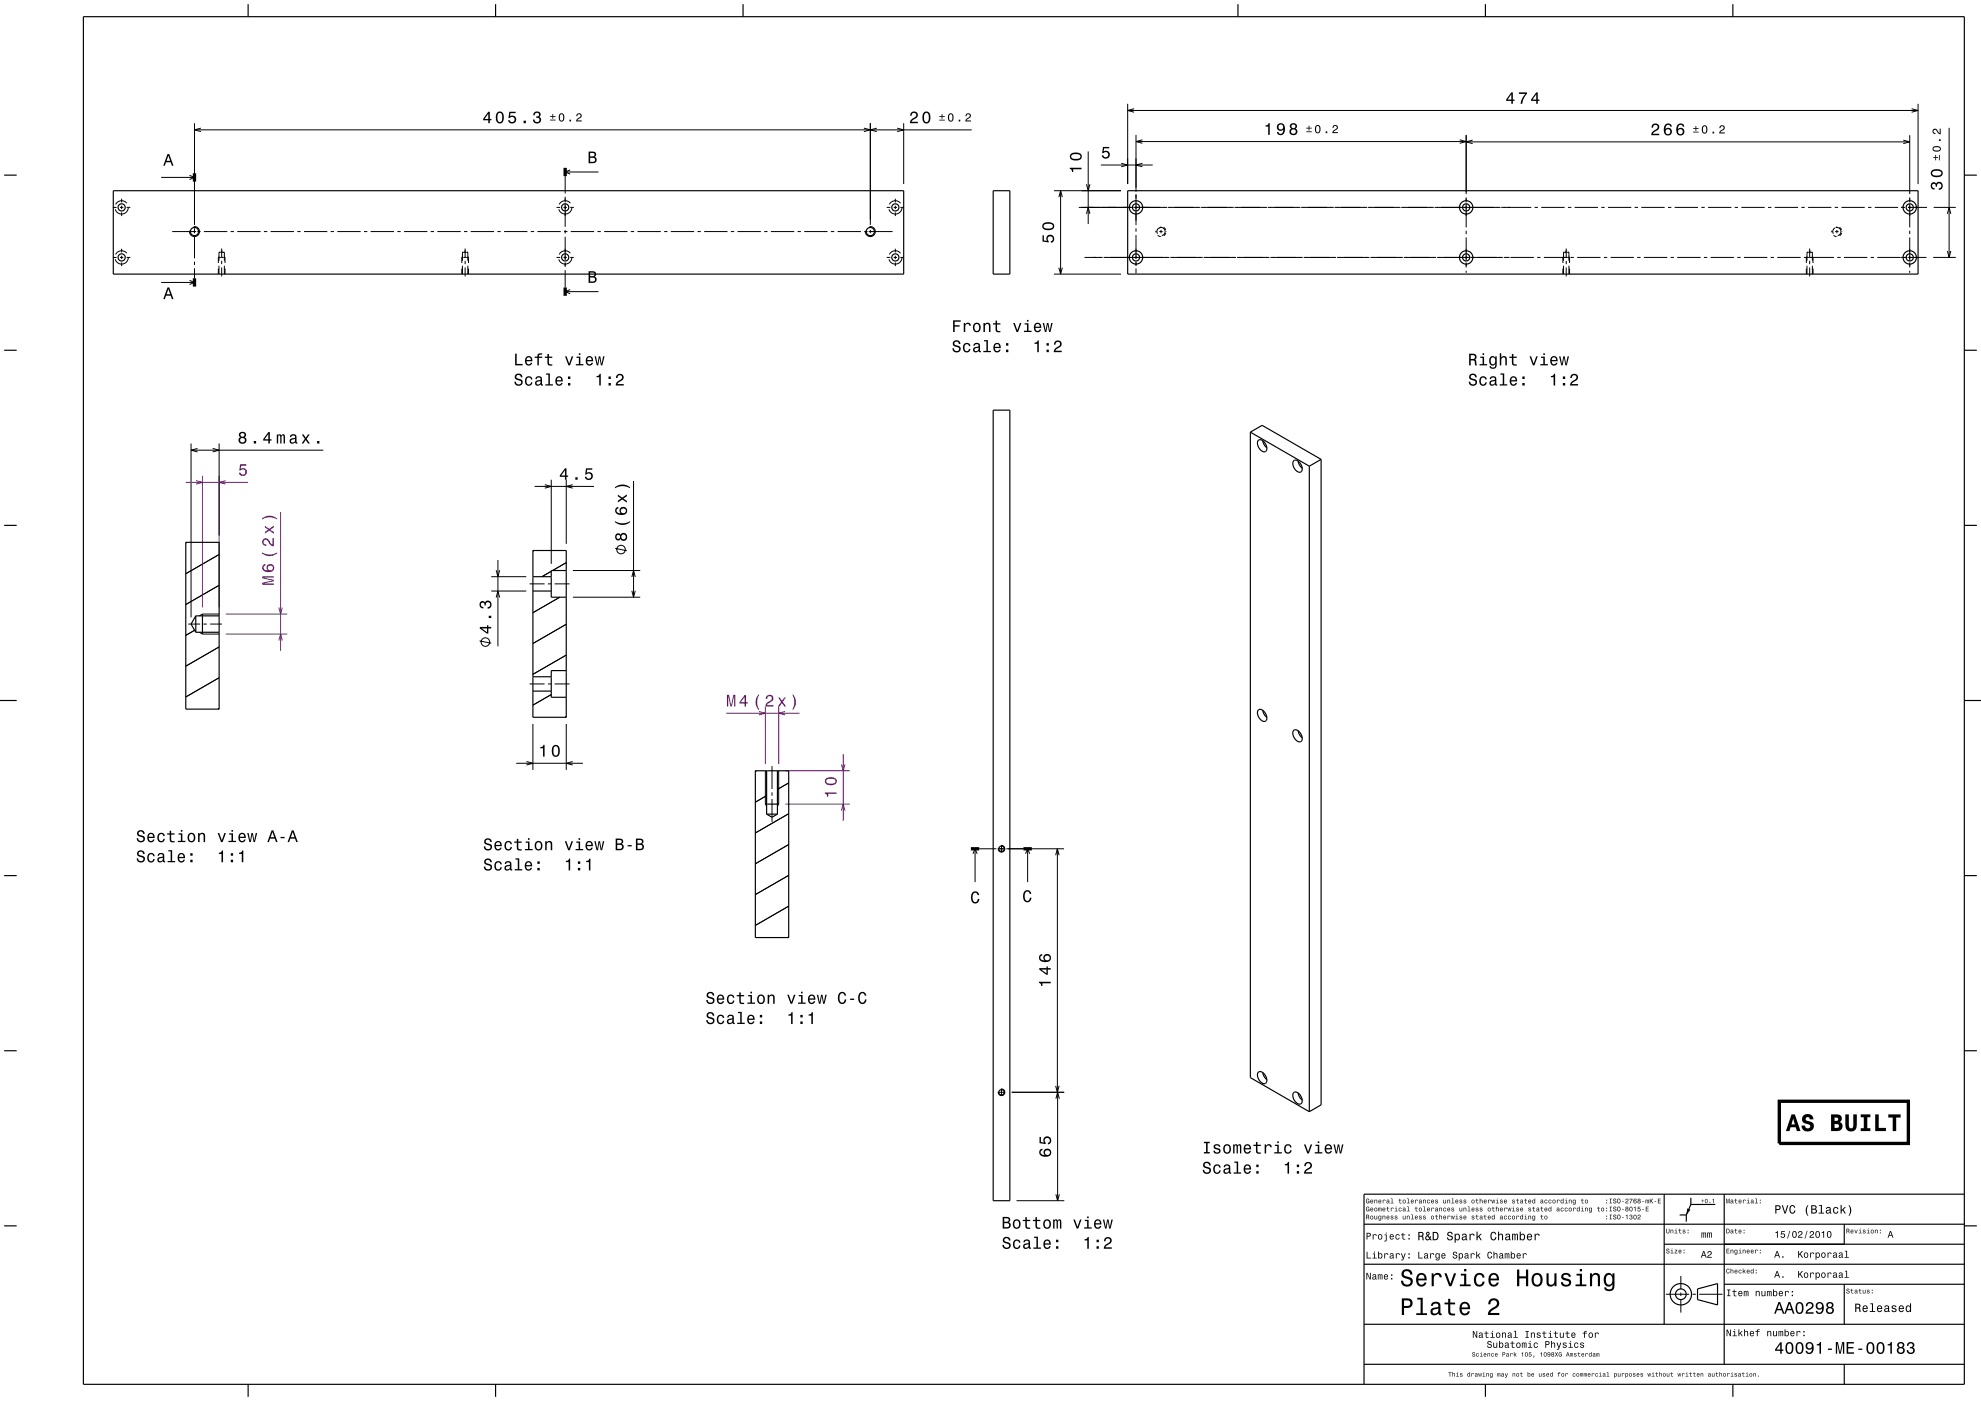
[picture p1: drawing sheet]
<svg xmlns="http://www.w3.org/2000/svg" width="594mm" height="420mm" viewBox="0 0 594 420" stroke-linecap="round" stroke-linejoin="round" font-family="sans-serif">
<g fill="none" stroke="#000" stroke-width=".3">
<path d="M58.3 36.9v30.5M58.3 38.9h233.1M60.3 38.4l-2 .5 2 .5M259 38.4l2 .5-2 .5M261 36.9v30.5M262.9 38.4l-1.9 .5 1.9 .6M269 38.4l2 .5-2 .6M271 36.9v18.3M338.1 31.1v24.1M338.1 33.1h237M340.1 32.6l-2 .5 2 .5M573.2 32.6l1.9 .5-1.9 .5"/>
<path d="M575.1 31.1v24.1M584.4 38.3v38.9M36.5 59.6v1.1M48.3 53.2h10M56.8 52.6l1.5 .6-1.5 .6M169.5 52.8v5.2M169.5 59v1.7M169.5 51.6h10M171 50.9l-1.5 .7 1.5 .6M268.5 59.6v1.1M316 57.2h20.1M317.5 59.1l.5-1.9 .5 1.9"/>
<path d="M318 57.2v25M325.8 55.2l.5 2 .5-2M326.3 45.4v21.8M330.1 49.5h15.5M336.2 49l1.9 .5-1.9 .5M340.6 40.4v17.1M340.6 58.2v9.3M340.6 42.4h99M342.6 49l-2 .5 2 .5M342.6 41.9l-2 .5 2 .6M437.7 41.9l1.9 .5-1.9 .6M439.6 40.4v17.8"/>
<path d="M439.6 59.2v1.5M439.6 42.5h133M441.6 42l-2 .5 2 .5M570.7 42l1.9 .5-1.9 .5M572.6 40.5v17.7M572.6 59.2v1.5M33.9 62.2h1.1M33.9 77.2h1.1M36 62.2h1M36 77.2h1M36.5 61.7v1M36.5 63.7v1.1"/>
<path d="M36.5 74.6v1.1M36.5 76.7v1M36.5 78.7v1.1M38 62.2h1.1M38 77.2h1.1M38 60.9a2 2 0 0 0-3.3 .4M38 75.9a2 2 0 0 0-3.3 .4M38.5 62.3a2 2 0 0 1-1.8 1.9 2 2 0 0 1-2.1-1.5M38.5 77.3a2 2 0 0 1-1.8 1.9 2 2 0 0 1-2.1-1.5M51.6 69.4h7.2M58.1 67.9a1.5 1.5 0 0 1 1.7 1.4 1.5 1.5 0 0 1-1.6 1.6 1.5 1.5 0 0 1-1.4-1.7M58.3 67.8v.1"/>
<path d="M58.3 68.4v1.5M58.3 70.4v7M58.3 78.4v1M59.1 69.4h1M61.1 69.4h7M65.5 77.2h2M65.5 77.2v1.6M65.5 77.1v.1M65.7 75.7h1.6M65.7 75.7v2.5M65.7 79.7v2.5M65.7 76.8l-.1 .2"/>
<path d="M65.9 75.5l-.2 .2M66.2 75.4l.3-.2 .2 .2M66.5 74.5v2.7M66.5 78.2v1M67 75.5l.3 .2M67.3 75.7v2.5M67.3 79.7v2.5M67.3 76.8v.2M67.4 77.1l.1 .1M67.5 77.2v1.6M69.1 69.4h1M71.1 69.4h7"/>
<path d="M79.1 69.4h1M81.1 69.4h7M89.1 69.4h1M91.1 69.4h7M99.1 69.4h1M101.1 69.4h7M109.1 69.4h1M111.1 69.4h7M119.1 69.4h1M121.1 69.4h7M129.1 69.4h1M131.1 69.4h7"/>
<path d="M138.5 77.2h2M138.5 77.2v1.6M138.5 77.1v.1M138.7 75.7h1.6M138.7 75.7v2.5M138.7 79.7v2.5M138.7 76.8l-.1 .2M138.9 75.5l-.2 .2M139.1 69.4h1M139.2 75.4l.3-.2 .2 .2M139.5 74.5v2.7M139.5 78.2v1"/>
<path d="M140 75.5l.3 .2M140.3 75.7v2.5M140.3 79.7v2.5M140.3 76.8v.2M140.4 77.1l.1 .1M140.5 77.2v1.6M141.1 69.4h7M149.1 69.4h1M151.1 69.4h7M159.1 69.4h1M161.1 69.4h7M166.9 62.2h1.1"/>
<path d="M166.9 77.2h1.1M169 62.2h1M169 77.2h1M169.1 69.4h1M169.5 61v7M169.5 69v1M169.5 71v7M169.5 78.7v1.3M171 62.2h1.1M171 77.2h1.1M171 75.9a2 2 0 0 0-3.3 .4M171 60.9a2 2 0 0 0-3.3 .4"/>
<path d="M171.1 69.4h7M171.5 77.3a2 2 0 0 1-1.8 1.9 2 2 0 0 1-2.1-1.5M171.5 62.3a2 2 0 0 1-1.8 1.9 2 2 0 0 1-2.1-1.5M179.1 69.4h1M181.1 69.4h7M189.1 69.4h1M191.1 69.4h7M199.1 69.4h1M201.1 69.4h7M209.1 69.4h1M211.1 69.4h7M219.1 69.4h1"/>
<path d="M221.1 69.4h7M229.1 69.4h1M231.1 69.4h7M239.1 69.4h1M241.1 69.4h7M249.1 69.4h1M251.1 69.4h7M259.1 69.4h1M260.5 69.4h7.1M260.7 67.9a1.5 1.5 0 0 1 1.8 1.4 1.5 1.5 0 0 1-1.6 1.6 1.5 1.5 0 0 1-1.4-1.7M261 67.8v.1M261 68.9v1"/>
<path d="M261 70.9v.1M265.9 62.2h1.1M265.9 77.2h1.1M268 62.2h1M268 77.2h1M268.5 61.7v1M268.5 63.7v1.1M268.5 74.6v1.1M268.5 76.7v1M268.5 78.7v1.1M270 62.2h1.1M270 77.2h1.1"/>
<path d="M270 75.9a2 2 0 0 0-3.3 .4M270 60.9a2 2 0 0 0-3.3 .4M270.5 77.3a2 2 0 0 1-1.8 1.9 2 2 0 0 1-2.1-1.5M270.5 62.3a2 2 0 0 1-1.8 1.9 2 2 0 0 1-2.1-1.5M323.5 62.2h16.4M325.2 77.2h5.4M325.8 64.1l.5-1.9 .5 1.9M330.9 77.2h19.7M340.1 62.2h9.8M340.6 68.5v1M340.6 70.5v7.2M340.6 78.5v1.3"/>
<path d="M346.5 69.4h.1M346.7 69.2v.5M347.1 70.5l.9 .4M347.5 68.3a1.23 1.23 0 0 0-.4 1.8M347.5 68.3h.1M347.6 69.4h1M347.7 68.3a1.23 1.23 0 0 1 1.6 .8 1.23 1.23 0 0 1-.9 1.5M348 67.9h-.1M348.1 67.8v.1M348.1 68.9v1M348.1 70.9v.1M348.9 68.1l.6 .8"/>
<path d="M349.6 69.9l-.6 .8M349.6 69.4h.1M350.1 62.2h9.8M350.9 77.2h9.7M360.1 62.2h9.8M360.9 77.2h9.7M370.1 62.2h9.8M370.9 77.2h9.7M380.1 62.2h9.8M380.9 77.2h9.7M390.1 62.2h9.8M390.9 77.2h9.7"/>
<path d="M400.1 62.2h9.8M400.9 77.2h9.7M410.1 62.2h9.8M410.9 77.2h9.7M420.1 62.2h9.8M420.9 77.2h9.7M430.1 62.2h19.8M430.9 77.2h9.7M439.6 61.2v7M439.6 69.2v1M439.6 71.2v7M439.6 78.7v1.5"/>
<path d="M440.9 77.2h9.7M450.1 62.2h9M450.9 77.2h1.7M452.9 77.2h7M460.1 62.2h1M460.9 77.2h1M462.1 62.2h7M462.9 77.2h7.7M468.7 77.1l-.1 1.7M468.8 75.7h1.6M468.8 75.7v2.5M468.8 79.7v2.5"/>
<path d="M468.8 76.8v.2M469.1 75.5l-.3 .2M469.4 75.4l.2-.2 .3 .2M469.6 74.5v2.7M469.6 78.2v1M470.1 62.2h1M470.2 75.5l.2 .2M470.4 75.7v2.5M470.4 79.7v2.5M470.4 76.8l.1 .2M470.6 77.1v.1M470.6 77.2v1.6"/>
<path d="M470.9 77.2h1M472.1 62.2h7M472.9 77.2h7M480.1 62.2h1M480.9 77.2h1M482.1 62.2h7M482.9 77.2h7M490.1 62.2h1M490.9 77.2h1M492.1 62.2h7M492.9 77.2h7M500.1 62.2h1"/>
<path d="M500.9 77.2h1M502.1 62.2h7M502.9 77.2h7M510.1 62.2h1M510.9 77.2h1M512.1 62.2h7M512.9 77.2h7M520.1 62.2h1M520.9 77.2h1M522.1 62.2h7M522.9 77.2h7M530.1 62.2h1"/>
<path d="M530.9 77.2h1M532.1 62.2h7M532.9 77.2h7M540.1 62.2h1M540.9 77.2h9M541.7 77.1l-.1 1.7M541.8 75.7h1.6M541.8 75.7v2.5M541.8 79.7v2.5M541.8 76.8v.2M542.1 75.5l-.3 .2M542.1 62.2h7"/>
<path d="M542.4 75.4l.2-.2 .3 .2M542.6 74.5v2.7M542.6 78.2v1M543.2 75.5l.2 .2M543.4 75.7v2.5M543.4 79.7v2.5M543.4 76.8l.1 .2M543.6 77.1v1.7M549.2 69.4h.1M549.3 69.2v.5M549.8 70.5l.9 .4M550.1 62.2h1"/>
<path d="M550.2 68.3a1.23 1.23 0 0 0-.5 1.8M550.2 68.3h.1M550.3 69.4h1M550.4 68.3a1.23 1.23 0 0 1 1.6 .8 1.23 1.23 0 0 1-1 1.5M550.6 67.9h-.1M550.8 67.8v.1M550.8 68.9v1M550.8 70.9v.1M550.9 77.2h1M551.6 68.1l.6 .8M552.1 62.2h7M552.2 69.9l-.6 .8"/>
<path d="M552.3 69.4h.1M552.9 77.2h7M560.1 62.2h1M560.9 77.2h1M562.1 62.2h7M562.9 77.2h7M570 62.2h1.1M570 77.2h1.9M572.1 62.2h5.7M572.1 77.2h5.6M572.6 61.2v7M572.6 69.2v1"/>
<path d="M572.6 71.2v7M572.6 78.7v1.5M579.7 77.2h6.7M579.8 62.2h6.6M583.9 64.1l.5-1.9 .6 1.9M583.9 75.2l.5 2 .6-2M48.3 84.7h10M56.8 84.1l1.5 .6-1.5 .6M58.3 80.4v3M65.5 80.5v1.7M66.5 80.2v2.7M67.5 80.5v1.7"/>
<path d="M138.5 80.5v1.7M139.5 80.2v2.7M140.5 80.5v1.7M169.5 81v5.2M169.5 87.4h10M171 86.8l-1.5 .6 1.5 .6M316 82.2h20.1M317.5 80.2l.5 2 .5-2M340.6 80.5v1.4M439.6 81.2v.6M468.6 80.5v1.7M469.6 80.2v2.7"/>
<path d="M470.6 80.5v1.7M541.6 80.5v1.7M542.6 80.2v2.7M543.6 80.5v1.7M572.6 81.2v.6M57.3 133v52.1M65.7 133v27.6M165.3 143.8v25.2M169.8 143.8v19.2M56 162.6l-.3 .2M65.7 175.5l-10 5.7M65.7 166.2l-10 5.8"/>
<path d="M147.3 177.2h10.5M147.3 172.9h10.5M158.8 175h4.5M160.1 165l-.3 .2M164.3 175h1M165.3 171.3l-2.8 1.6M166.3 175h4.5M167.8 179l-8 4.7M169.8 168.7l-4.1 2.3M171.8 179h20.2M171.8 171h20.2M56.4 187.1h3.6"/>
<path d="M58.4 188.9l-2.7 1.6M59.8 189.5l.9 .6h5M61 187.1h1M63 187.1h3.5M65.7 193.9l-10 5.8M65.7 184.1h-5l-.9 .5M169.8 196.4l-10 5.8M169.8 187.1l-10 5.8M65.7 212.4l-.3 .2M65.7 203.2l-10 5.8M158.8 205h4.5M159.8 217v13.8"/>
<path d="M164.3 205h1M165.3 208.2l-5.5 3.2M166.3 205h4.5M169.8 214.9l-.3 .1M169.8 217v13.8M226.8 231.1l-.3 .1M229.5 231.1v10l.4 .6M229.9 238.5l-3.4 2M231.5 229.7v6.8M231.5 237.5v1M231.5 239.5v6.9M233.5 231.1v10l-.4 .6"/>
<path d="M236.5 234.7l-3.4 2M236.5 253.2l-10 5.8M236.5 243.9l-10 5.8M291.8 256l.6-1.5 .6 1.5M292.4 254.5v10M293.6 254.5h5.2M299.3 254.5h2.1M300.1 253.5a1 1 0 0 1 1.2 .9 1 1 0 0 1-1.1 1.1 1 1 0 0 1-.9-1.2M300.3 253.4v2.1M301.8 254.5h17.3M307.5 256l.6-1.5 .7 1.5M308.1 254.5v10"/>
<path d="M316.5 256.4l.6-1.9 .5 1.9M317.1 254.5v73M236.5 271.7l-10 5.7M236.5 262.4l-10 5.8M236.5 280.9l-.3 .2M299.3 327.5h2.1M300.1 326.5a1 1 0 0 1 1.2 .9 1 1 0 0 1-1.1 1.1 1 1 0 0 1-.9-1.2M300.3 326.4v2.1M303.4 327.5h15.7M316.5 325.5l.6 2 .5-2M316.6 329.4l.5-1.9 .5 1.9M317.1 327.5v32.5"/>
<path d="M304.8 360h14.3M316.6 358l.5 2 .5-2M499.5 388h7M504 382.5v4M504 387.5v1M504 389.5v4M507.5 388h1M509.5 388h7"/>
</g>
<path d="M60.7 142.6v39.5M65.7 142.6v39.5M67.7 190.1h18.4M67.7 184.1h18.4M229.5 211.8v17.3M233.5 211.8v17.3M235.5 231.1h19.3M235.5 241.1h19.3" fill="none" stroke="#800080" stroke-width=".3"/>
<g fill="none" stroke="#000" stroke-width=".35">
<path d="M25 5h564v410h-564zM74.4 1.3v3.7M148.6 1.3v3.7M222.8 1.3v3.7M371.2 1.3v3.7M445.4 1.3v3.7M519.6 1.3v3.7M1.2 52.5h3.8M34 57.2h237v25h-237zM297.8 57.2h5v25h-5zM338.1 57.2h237v25h-237zM589 52.5h3.8"/>
<path d="M1.2 105h3.8M589 105h3.8M297.8 123h5v237h-5zM374.9 129.6v193.5l17.7 10.2M374.9 129.6l3.6-2.1 17.6 10.2M374.9 129.6l17.7 10.2M377.3 132a2.12 2.12 0 0 1 2.6 2.2 1 1 0 0 1-.7 1.3 1 1 0 0 1-1.2-.6l-.9-1.7zM378.6 132.1l.4 1.1 .9 1M387.9 138.1a2.12 2.12 0 0 1 2.6 2.3 1 1 0 0 1-.7 1.2 1 1 0 0 1-1.2-.6l-.9-1.7zM389.3 138.3l.3 1.1 .9 .9M392.6 139.8v193.5M396.1 137.7v193.5l-3.5 2.1"/>
<path d="M396.1 137.7l-3.5 2.1M1.2 157.5h3.8M589 157.5h3.8M55.7 162.6h10v50h-10zM159.8 165h10v50h-10zM159.8 172.9h5.5M159.8 177.2h5.5M169.8 171h-4.5v8h4.5M58.7 184.6h7M58.7 184.6l-1.4 2.5 1.4 2.4M58.7 189.5h7M58.7 184.6v4.9"/>
<path d="M60.7 184.1v6M0 210h5M159.8 202.9h5.5M159.8 207.2h5.5M169.8 201h-4.5v8h4.5M377.3 212.8a2.12 2.12 0 0 1 2.6 2.3 1 1 0 0 1-.7 1.2 1 1 0 0 1-1.2-.6l-.9-1.7zM378.6 213l.4 1.1 .9 1M387.9 218.9a2.13 2.13 0 0 1 2.6 2.3 1 1 0 0 1-.7 1.2 1 1 0 0 1-1.2-.6l-.9-1.7zM389.3 219.1l.3 1.1 .9 1M589 210h5M226.5 231.1h10v50h-10zM229.9 231.1v13"/>
<path d="M233.1 231.1v13M229.5 241.1h4M229.9 244.1l1.6 .9 1.6-.9M229.9 244.1h3.2M1.2 262.5h3.8M589 262.5h3.8M1.2 315h3.8M589 315h3.8M377.3 321.4a2.12 2.12 0 0 1 2.6 2.3 1 1 0 0 1-.7 1.2 1 1 0 0 1-1.2-.6l-.9-1.7zM378.6 321.6l.4 1.1 .9 1M387.9 327.5a1.98 1.98 0 0 1 2.5 1.9 1.04 1.04 0 0 1-.3 1.5 1.04 1.04 0 0 1-1.5-.4 2.33 2.33 0 0 1-.7-3zM389.3 327.7l.3 1.1 .9 1"/>
<path d="M499 358v39M507 359.1v2M517 358v51M589 358h-180v57M1.2 367.5h3.8M409 379h180M409 367h180M499 373h90M503.6 364.2h2M505.6 364.2v2M514.3 361.1h-7.3l-1.4 3.1M553 367v6"/>
<path d="M589 367.5h3.8M409 397h180M509 386.4l6-1.6v6.4l-6-1.6zM517 385h72M553 385v12M74.4 415v3.8M148.6 415v3.8M409 409h180M445.4 415v3.8M519.6 415v3.8M553 409v6"/>
<circle cx="36.5" cy="62.2" r="1.08"/>
<circle cx="36.5" cy="77.2" r="1.08"/>
<circle cx="58.3" cy="69.4" r="1.23"/>
<circle cx="169.5" cy="62.2" r="1.07"/>
<circle cx="169.5" cy="77.2" r="1.07"/>
<circle cx="261" cy="69.4" r="1.23"/>
<circle cx="268.5" cy="62.2" r="1.07"/>
<circle cx="268.5" cy="77.2" r="1.07"/>
<circle cx="340.6" cy="62.2" r="1.07"/>
<circle cx="340.6" cy="77.2" r="1.07"/>
<circle cx="340.6" cy="62.2" r="2"/>
<circle cx="340.6" cy="77.2" r="2"/>
<circle cx="439.6" cy="62.2" r="1.07"/>
<circle cx="439.6" cy="77.2" r="1.07"/>
<circle cx="439.6" cy="62.2" r="2"/>
<circle cx="439.6" cy="77.2" r="2"/>
<circle cx="572.6" cy="62.2" r="2"/>
<circle cx="572.6" cy="62.2" r="1.08"/>
<circle cx="572.6" cy="77.2" r="1.08"/>
<circle cx="572.6" cy="77.2" r="2"/>
<circle cx="300.3" cy="254.5" r=".81"/>
<circle cx="300.3" cy="327.5" r=".81"/>
<circle cx="504" cy="388" r="3.2"/>
<circle cx="504" cy="388" r="1.6"/>
</g>
<path d="M58.3 51.9v2.5M169.5 50.3v2.5M58.3 83.4v2.5M169.5 86.2v2.5M291.1 254.5h2.5M306.9 254.5h2.5M533.5 330.1h38.7v12.7h-38.7z" fill="none" stroke="#000" stroke-width="1" stroke-linecap="butt"/>
<g fill="#000">
<path d="M146.4 33.5l-1.5 2.1v.5h1.5v.8h.5v-.8h.5v-.4h-.5v-2.2zM146.4 34.1v1.6h-1.1zM149 33.9a2.02 2.02 0 0 0 .9 3.1 2.03 2.03 0 0 0 .9-3.1 1.11 1.11 0 0 0-1.8 0zM149.5 33.9h.7a2.38 2.38 0 0 1 0 2.6h-.7a2.37 2.37 0 0 1 0-2.6zM152.7 33.5l-.2 1.9h.4a.8 .8 0 0 1 1.2-.3 .8 .8 0 0 1-.1 1.3 .8 .8 0 0 1-1.2-.4h-.4a1.21 1.21 0 0 0 1.5 1.1 1.21 1.21 0 0 0 .8-1.7 1.21 1.21 0 0 0-1.8-.5l.2-1h1.5v-.4zM157 36.2v.7h.7v-.7zM160.2 33.7l-.3 .9h.4a.62 .62 0 0 1 .4-.8 .62 .62 0 0 1 .8 .3 .62 .62 0 0 1-.2 .8h-.5v.4a.74 .74 0 0 1 .9 .6 .74 .74 0 0 1-.8 .9 .74 .74 0 0 1-.6-1h-.5a1.18 1.18 0 0 0 1.5 1.2 1.18 1.18 0 0 0 .6-1.8l-.2-.1a1.01 1.01 0 0 0 0-1.6 1.01 1.01 0 0 0-1.5 .2z" fill-rule="evenodd"/>
<path d="M164.9 35.9v.2h1.7v-.2zM164.9 34.8v.2h.7v.6h.3v-.6h.7v-.2h-.7v-.6h-.3v.6zM167.7 34.3l-.1 .4a1.33 1.33 0 0 0 .8 1.8 1.37 1.37 0 0 0 .8-1.3 1.37 1.37 0 0 0-.8-1.3zM168.1 34.3l.3-.1a1.19 1.19 0 0 1 0 2l-.5-.6v-.8zM170.7 35.9v.5h.5v-.5zM173 34.2l-.2 .6h.3a.49 .49 0 0 1 .4-.6 .49 .49 0 0 1 .6 .4 .49 .49 0 0 1-.4 .6l-.8 .6-.2 .6h1.7v-.3h-1.3l.1-.2a1.48 1.48 0 0 0 1.2-1.5 .85 .85 0 0 0-1.4-.2z" fill-rule="evenodd"/>
<path d="M273.2 33.7l-.3 1h.5a.71 .71 0 0 1 .5-.9 .71 .71 0 0 1 .8 .5 .71 .71 0 0 1-.5 .9l-.3 .2a1.63 1.63 0 0 0-1.1 1.5h2.4v-.4h-1.9l.9-.8a1.17 1.17 0 0 0 .9-1.7 1.17 1.17 0 0 0-1.9-.3zM276.9 33.9a2.02 2.02 0 0 0 .9 3.1 2.03 2.03 0 0 0 .9-3.1 1.11 1.11 0 0 0-1.8 0zM277.4 33.9h.7a2.37 2.37 0 0 1 0 2.6h-.7a2.38 2.38 0 0 1 0-2.6z" fill-rule="evenodd"/>
<path d="M281.6 35.9v.2h1.7v-.2zM281.6 34.8v.2h.7v.6h.3v-.6h.7v-.2h-.7v-.6h-.3v.6zM284.5 34.3l-.2 .4a1.33 1.33 0 0 0 .8 1.8 1.38 1.38 0 0 0 .8-1.3 1.38 1.38 0 0 0-.8-1.3zM284.8 34.3l.3-.1a1.2 1.2 0 0 1 0 2l-.5-.6v-.8zM287.5 35.9v.5h.4v-.5zM289.7 34.2l-.2 .6h.3a.5 .5 0 0 1 .4-.6 .5 .5 0 0 1 .6 .4 .5 .5 0 0 1-.4 .6l-.8 .6-.1 .6h1.6v-.3h-1.3l.1-.2a1.48 1.48 0 0 0 1.2-1.5 .86 .86 0 0 0-1.4-.2z" fill-rule="evenodd"/>
<path d="M391.7 39.4v.2h1.6v-.2zM391.7 38.3v.2h.7v.6h.2v-.6h.7v-.2h-.7v-.6h-.2v.6zM394.5 37.8l-.2 .4a1.33 1.33 0 0 0 .8 1.8 1.37 1.37 0 0 0 .9-1.3 1.37 1.37 0 0 0-.9-1.3zM394.9 37.8l.2-.1a1.19 1.19 0 0 1 0 2l-.5-.6v-.8zM397.5 39.4v.5h.5v-.5zM399.8 37.7l-.2 .6h.3a.49 .49 0 0 1 .3-.6 .49 .49 0 0 1 .6 .4 .49 .49 0 0 1-.3 .6l-.8 .6-.2 .6h1.7v-.3h-1.4l.1-.2a1.48 1.48 0 0 0 1.2-1.5 .85 .85 0 0 0-1.3-.2z" fill-rule="evenodd"/>
<path d="M453.2 27.7l-1.6 2.1v.5h1.6v.8h.4v-.8h.5v-.5h-.5v-2.1zM453.2 28.3v1.5h-1.1zM455.5 27.7v.5h1.9a5.2 5.2 0 0 0-1.5 2.9h.5a5.3 5.3 0 0 1 1.4-3v-.4zM460.6 27.7l-1.5 2.1v.5h1.5v.8h.5v-.8h.5v-.5h-.5v-2.1zM460.6 28.3v1.5h-1.1z" fill-rule="evenodd"/>
<path d="M507.7 39.5v.2h1.6v-.2zM507.7 38.4v.2h.7v.6h.2v-.6h.7v-.2h-.7v-.6h-.2v.6zM510.5 37.9l-.2 .4a1.33 1.33 0 0 0 .8 1.8 1.38 1.38 0 0 0 .9-1.3 1.38 1.38 0 0 0-.9-1.3zM510.9 37.9l.2-.1a1.2 1.2 0 0 1 0 2l-.5-.6v-.8zM513.5 39.5v.5h.5v-.5zM515.8 37.8l-.2 .6h.3a.49 .49 0 0 1 .3-.6 .49 .49 0 0 1 .6 .4 .49 .49 0 0 1-.3 .6l-.8 .6-.2 .6h1.7v-.3h-1.4l.1-.2a1.48 1.48 0 0 0 1.2-1.5 .85 .85 0 0 0-1.3-.2z" fill-rule="evenodd"/>
<path d="M50.2 46.2l-1.2 3.5h.4l.4-1.1h1.4l.4 1.1h.4l-1.3-3.5zM50.5 46.7l.5 1.5h-1.1z" fill-rule="evenodd"/>
<path d="M176.5 45.4v3.5h1.3a.98 .98 0 0 0 1.1-.7 .98 .98 0 0 0-.6-1.2 .86 .86 0 0 0 .4-1 .86 .86 0 0 0-1-.6zM177 45.9h.7a.53 .53 0 0 1 .6 .5 .53 .53 0 0 1-.7 .5h-.6zM177 47.3h.7a.61 .61 0 0 1 .7 .6 .61 .61 0 0 1-.6 .6h-.8z" fill-rule="evenodd"/>
<path d="M320.8 50.3v.3a.77 .77 0 0 1 .6 1h.4v-.9h2.5v-.4zM321.2 46a1.13 1.13 0 0 0-.4 1.2 1.13 1.13 0 0 0 1 .9 1.9 1.9 0 0 0 2.6-1.2 2.04 2.04 0 0 0-3.2-.9zM321.3 46.6a2.37 2.37 0 0 1 2.6 0v.7a2.38 2.38 0 0 1-2.6 0z" fill-rule="evenodd"/>
<path d="M330.7 44.1h1.9v.4h-1.5l-.2 .9a1.21 1.21 0 0 1 1.8 .6 1.21 1.21 0 0 1-.8 1.6 1.21 1.21 0 0 1-1.5-1h.4a.8 .8 0 0 0 1.2 .3 .8 .8 0 0 0 .1-1.2 .8 .8 0 0 0-1.2 .2h-.4z" fill-rule="evenodd"/>
<path d="M379.5 37.6v.3h.8v2.5h.4v-3.5h-.3a.77 .77 0 0 1-.9 .7zM383.2 37.2a1.15 1.15 0 0 0-.1 1.7 1.15 1.15 0 0 0 1.7 0 1.03 1.03 0 0 1-.8 1.2l-.5-.1-.2-.4h-.4a1.23 1.23 0 0 0 1.5 .9 1.23 1.23 0 0 0 .9-1.5 1.42 1.42 0 0 0-.4-1.7 1.42 1.42 0 0 0-1.7-.1zM383.3 38.1a.75 .75 0 0 1 1.5 0 .75 .75 0 0 1-1.5 0zM387 37.2l-.2 .3a.8 .8 0 0 0 .4 1.1 1.09 1.09 0 0 0-.2 1.6 1.09 1.09 0 0 0 1.6 0 1.09 1.09 0 0 0-.1-1.6 .95 .95 0 0 0 .3-1.4 .95 .95 0 0 0-1.4-.2zM387.1 39.5a.71 .71 0 0 1 1.4 0 .71 .71 0 0 1-1.4 0zM387.2 37.9a.6 .6 0 0 1 1.2 0 .6 .6 0 0 1-1.2 0z" fill-rule="evenodd"/>
<path d="M495.5 37.3l-.3 1h.5a.71 .71 0 0 1 .5-.9 .71 .71 0 0 1 .8 .5 .71 .71 0 0 1-.5 .9l-.3 .2a1.63 1.63 0 0 0-1.1 1.5h2.4v-.4h-1.9l.9-.8a1.17 1.17 0 0 0 .9-1.7 1.17 1.17 0 0 0-1.9-.3zM499.4 37.3a2.4 2.4 0 0 0 .2 3.2 1.16 1.16 0 0 0 1.5-.3 1.16 1.16 0 0 0-.2-1.6 1.16 1.16 0 0 0-1.5 .1 1.02 1.02 0 0 1 .8-1.3l.4 .2 .2 .4h.5a1.12 1.12 0 0 0-.7-1 1.12 1.12 0 0 0-1.2 .3zM499.4 39.5a.75 .75 0 0 1 1.4 0 .75 .75 0 0 1-1.4 0zM503.2 37.3a2.39 2.39 0 0 0 .1 3.2 1.16 1.16 0 0 0 1.6-.3 1.16 1.16 0 0 0-.2-1.6 1.16 1.16 0 0 0-1.6 .1 1.02 1.02 0 0 1 .8-1.3l.5 .2 .2 .4h.4a1.11 1.11 0 0 0-.7-1 1.11 1.11 0 0 0-1.1 .3zM503.1 39.5a.75 .75 0 0 1 1.5 0 .75 .75 0 0 1-1.5 0z" fill-rule="evenodd"/>
<path d="M579.2 54.9a1.17 1.17 0 0 0-.2 1.3 1.17 1.17 0 0 0 1.1 .6v-.4a.62 .62 0 0 1-.8-.3 .62 .62 0 0 1 .3-.8 .62 .62 0 0 1 .8 .2v.5h.4a.72 .72 0 0 1 .5-1 .72 .72 0 0 1 .9 .5 .72 .72 0 0 1-.5 .9l-.4 .1v.4a1.18 1.18 0 0 0 1.2-1.5 1.18 1.18 0 0 0-1.8-.6l-.1 .3a.86 .86 0 0 0-1.4-.2zM579.4 51a1.13 1.13 0 0 0-.4 1.2 1.13 1.13 0 0 0 .9 .9 1.9 1.9 0 0 0 2.6-1.2 2.03 2.03 0 0 0-3.1-.9zM579.4 51.6a2.37 2.37 0 0 1 2.6 0v.7a2.37 2.37 0 0 1-2.6 0z" fill-rule="evenodd"/>
<path d="M581.4 46.4v1.7h.2v-1.7zM580.3 46.4v.7h-.6v.3h.6v.7h.2v-.7h.6v-.3h-.6v-.7zM579.8 44a.79 .79 0 0 0-.3 .8 .79 .79 0 0 0 .7 .6 1.33 1.33 0 0 0 1.8-.8 1.42 1.42 0 0 0-2.2-.6zM579.8 44.4l.5-.3 1.2 .1a.44 .44 0 0 1 0 .8h-1.5zM581.4 41.8v.5h.5v-.5zM579.6 38.8l-.1 .2a.81 .81 0 0 0 .8 1.2v-.3a.53 .53 0 0 1-.5-.6 .53 .53 0 0 1 .6-.5 .53 .53 0 0 1 .4 .7l.5 .6 .6 .2v-1.7h-.3v1.3l-.2-.1a1.48 1.48 0 0 0-1.5-1.2z" fill-rule="evenodd"/>
<path d="M312.6 70.5v1.9l1.8 .3v-.4a.8 .8 0 0 1-.2-1.2 .8 .8 0 0 1 1.3 0 .8 .8 0 0 1-.4 1.2v.5a1.21 1.21 0 0 0 1.1-1.5 1.21 1.21 0 0 0-1.7-.8 1.21 1.21 0 0 0-.5 1.7l-1-.1v-1.6zM313 66.9a1.13 1.13 0 0 0-.5 1.2 1.13 1.13 0 0 0 1 .8 1.9 1.9 0 0 0 2.6-1.1 2.03 2.03 0 0 0-3.1-.9zM313 67.5a2.37 2.37 0 0 1 2.6 0v.6a2.37 2.37 0 0 1-2.6 0z" fill-rule="evenodd"/>
<path d="M50.2 86.2l-1.2 3.5h.4l.4-1.1h1.4l.4 1.1h.4l-1.3-3.5zM50.5 86.7l.5 1.5h-1.1z" fill-rule="evenodd"/>
<path d="M176.5 81.3v3.5h1.3a.98 .98 0 0 0 1.1-.7 .98 .98 0 0 0-.6-1.2 .86 .86 0 0 0 .4-1 .86 .86 0 0 0-1-.6zM177 81.7h.7a.53 .53 0 0 1 .6 .6 .53 .53 0 0 1-.7 .5h-.6zM177 83.2h.7a.61 .61 0 0 1 .7 .6 .61 .61 0 0 1-.6 .6h-.8z" fill-rule="evenodd"/>
<path d="M285.8 96v3.5h.5v-1.6h1.4v-.4h-1.4v-1h1.8v-.5zM289 96.8v2.7h.4v-1.5a.67 .67 0 0 1 .4-.8 .67 .67 0 0 1 .8 .2l.1 .3h.4a.89 .89 0 0 0-.7-1 .89 .89 0 0 0-1 .6v-.5zM292 97.1a1.45 1.45 0 0 0-.2 1.7 1.45 1.45 0 0 0 1.6 .7 1.45 1.45 0 0 0 .7-1.7 1.45 1.45 0 0 0-1.7-1zM292.4 97.4a.67 .67 0 0 1 .7-.3 .67 .67 0 0 1 .5 .6 .93 .93 0 0 1 0 1.1 .93 .93 0 0 1-1 .4 1.36 1.36 0 0 1-.2-1.8zM294.9 96.8v2.7h.4v-1.5a.64 .64 0 0 1 .4-.8 .64 .64 0 0 1 .8 .3v2h.5v-1.7a.89 .89 0 0 0-.6-1 .89 .89 0 0 0-1.1 .4v-.4zM298.5 96.1v.8h-.7v.4h.7v1.8a1.04 1.04 0 0 0 1.5 .5v-.4a.68 .68 0 0 1-1-.3v-1.6h1v-.4h-1v-.8zM303.8 96.8l1 2.7h.5l1-2.7h-.5l-.8 2.2-.7-2.2zM307.2 96.9v.4h.7v1.9h-.9v.3h2.3v-.3h-.9v-2.3zM307.9 95.9v.5h.5v-.5zM310.3 97.1a1.46 1.46 0 0 0-.3 1.6 1.46 1.46 0 0 0 1.5 .9l.7-.8h-.5l-.6 .4a.75 .75 0 0 1-.6-.9h1.7a1.17 1.17 0 0 0-.5-1.4 1.17 1.17 0 0 0-1.4 .2zM310.6 97.3l.3-.1a.67 .67 0 0 1 .6 .1 .67 .67 0 0 1 .3 .6h-1.3zM312.7 96.8l.6 2.7h.4l.4-2.3 .5 2.3h.4l.6-2.7h-.4l-.4 2.3-.4-2.3h-.5l-.4 2.3-.4-2.3z" fill-rule="evenodd"/>
<path d="M154.5 106v3.5h2.2v-.4h-1.8v-3.1zM157.7 107.1a1.45 1.45 0 0 0-.2 1.6 1.45 1.45 0 0 0 1.4 .9l.7-.8h-.4l-.6 .4a.76 .76 0 0 1-.7-.9h1.7a1.16 1.16 0 0 0-.4-1.4 1.16 1.16 0 0 0-1.5 .2zM158.1 107.3l.2-.1a.67 .67 0 0 1 .7 .1 .67 .67 0 0 1 .2 .6h-1.3zM160.3 106.9v.4h.8v2.2h.5v-2.2h1v-.4h-1v-.4l1-.2v-.4a.95 .95 0 0 0-1.1 0 .95 .95 0 0 0-.4 1zM164.1 106.1v.8h-.7v.4h.7l.1 1.8a1.05 1.05 0 0 0 1.4 .5v-.4a.68 .68 0 0 1-1-.3v-1.6h1v-.4h-1v-.8zM169.4 106.8l1 2.7h.5l1-2.7h-.5l-.7 2.2-.8-2.2zM172.9 106.9v.4h.7v1.9h-.9v.3h2.2v-.3h-.9v-2.3zM173.6 105.9v.5h.4v-.5zM175.9 107.1a1.45 1.45 0 0 0-.2 1.6 1.45 1.45 0 0 0 1.4 .9l.7-.8h-.4l-.6 .4a.76 .76 0 0 1-.7-.9h1.8a1.16 1.16 0 0 0-.5-1.4 1.16 1.16 0 0 0-1.5 .2zM176.3 107.3l.2-.1a.67 .67 0 0 1 .7 .1 .67 .67 0 0 1 .2 .6h-1.3zM178.3 106.8l.6 2.7h.5l.4-2.3 .4 2.3h.4l.7-2.7h-.5l-.4 2.3-.4-2.3h-.4l-.4 2.3-.5-2.3z" fill-rule="evenodd"/>
<path d="M154.6 112.3a.96 .96 0 0 0-.2 1.1 .96 .96 0 0 0 .9 .6l.4 .1a.64 .64 0 0 1 .5 .9 .64 .64 0 0 1-1 .2l-.5-.8h-.5a1.21 1.21 0 0 0 1.5 1.3 1.21 1.21 0 0 0 .8-1.8l-.8-.3a.71 .71 0 0 1-.9-.6 .7 .7 0 0 1 .8-.6 .7 .7 0 0 1 .6 .7h.4a1.19 1.19 0 0 0-.7-1.1 1.19 1.19 0 0 0-1.3 .3zM157.7 113.2a1.45 1.45 0 0 0-.2 1.6 1.45 1.45 0 0 0 1.5 .8l.5-.5 .1-.5h-.4l-.4 .6a1.02 1.02 0 0 1-1-1 1.02 1.02 0 0 1 1-1l.4 .6h.4a1.09 1.09 0 0 0-.7-1 1.09 1.09 0 0 0-1.2 .4zM160.8 113l-.3 .7h.4a.55 .55 0 0 1 .7-.6 .55 .55 0 0 1 .4 .8h-.2a.91 .91 0 0 0-1.3 .6 .91 .91 0 0 0 .7 1.2l.9-.5 .1 .3 .6 .1v-.4h-.3v-1.6a1.02 1.02 0 0 0-1.7-.6zM161 114.5l1.1-.3a.77 .77 0 0 1-.2 .9 .77 .77 0 0 1-.9 .1zM163.7 112v.3h.7v2.9h-.9v.4h2.3v-.4h-.9v-3.2zM166.8 113.2a1.45 1.45 0 0 0-.2 1.6 1.45 1.45 0 0 0 1.4 .8l.7-.8h-.4l-.6 .5a.76 .76 0 0 1-.7-1h1.8a1.17 1.17 0 0 0-.5-1.3 1.17 1.17 0 0 0-1.5 .2zM167.2 113.4l.2-.2a.67 .67 0 0 1 .7 .1 .67 .67 0 0 1 .2 .7h-1.3zM170.3 114.8v.8h.7v-.8zM170.3 112.9v.7h.7v-.7z" fill-rule="evenodd"/>
<path d="M178.9 112.7v.4h.8v2.5h.4v-3.5h-.3a.77 .77 0 0 1-.9 .6zM182.5 114.8v.8h.7v-.8zM182.5 112.9v.7h.7v-.7zM185 112.4l-.3 .9h.5a.7 .7 0 0 1 .5-.8 .7 .7 0 0 1 .8 .5 .7 .7 0 0 1-.5 .8l-.3 .2a1.63 1.63 0 0 0-1.1 1.6h2.4v-.5h-1.9l.9-.8a1.17 1.17 0 0 0 .9-1.6 1.17 1.17 0 0 0-1.9-.3z" fill-rule="evenodd"/>
<path d="M286 102.3a.96 .96 0 0 0-.3 1.1 .96 .96 0 0 0 .9 .6l.5 .1a.64 .64 0 0 1 .4 .9 .64 .64 0 0 1-1 .2l-.5-.8h-.4a1.21 1.21 0 0 0 1.5 1.3 1.21 1.21 0 0 0 .7-1.8l-.8-.3a.72 .72 0 0 1-.9-.6 .7 .7 0 0 1 .8-.6 .7 .7 0 0 1 .6 .7h.5a1.19 1.19 0 0 0-.7-1.1 1.19 1.19 0 0 0-1.3 .3zM289 103.2a1.45 1.45 0 0 0-.2 1.6 1.45 1.45 0 0 0 1.5 .8l.6-.5 .1-.5h-.4l-.5 .6a1.02 1.02 0 0 1-.9-1 1.02 1.02 0 0 1 1-1l.3 .6h.5a1.09 1.09 0 0 0-.8-1 1.09 1.09 0 0 0-1.2 .4zM292.1 103l-.2 .7h.4a.55 .55 0 0 1 .6-.6 .55 .55 0 0 1 .4 .8h-.2a.91 .91 0 0 0-1.3 .6 .91 .91 0 0 0 .8 1.2l.9-.5 .1 .3 .5 .1v-.4h-.2v-1.6a1.02 1.02 0 0 0-1.8-.6zM292.3 104.5l1.1-.3a.77 .77 0 0 1-.2 .9 .77 .77 0 0 1-.9 .1zM295.1 102v.3h.7v2.9h-.9v.4h2.2v-.4h-.9v-3.2zM298.2 103.2a1.45 1.45 0 0 0-.3 1.6 1.45 1.45 0 0 0 1.4 .8l.7-.8h-.4l-.6 .5a.76 .76 0 0 1-.7-.9h1.8a1.17 1.17 0 0 0-.5-1.4 1.17 1.17 0 0 0-1.4 .2zM298.5 103.4l.2-.2a.67 .67 0 0 1 .7 .1 .67 .67 0 0 1 .2 .7h-1.3zM301.7 104.8v.8h.6v-.8zM301.7 102.9v.7h.6v-.7z" fill-rule="evenodd"/>
<path d="M310.2 102.7v.4h.8v2.5h.5v-3.5h-.4a.77 .77 0 0 1-.9 .6zM313.8 104.8v.8h.7v-.8zM313.8 102.9v.7h.7v-.7zM316.3 102.4l-.3 .9h.5a.7 .7 0 0 1 .5-.8 .7 .7 0 0 1 .9 .5 .7 .7 0 0 1-.5 .8l-.3 .2a1.63 1.63 0 0 0-1.1 1.6h2.4v-.5h-1.9l.8-.7a1.17 1.17 0 0 0 .9-1.7 1.17 1.17 0 0 0-1.9-.3z" fill-rule="evenodd"/>
<path d="M440.5 106v3.5h.5v-1.4h1l.3 1.4h.6l-.3-1.5-.3-.2a.97 .97 0 0 0 .4-1.1 .97 .97 0 0 0-1-.7zM441 106.5h.6a.6 .6 0 0 1 .7 .6 .6 .6 0 0 1-.8 .5h-.5zM443.9 106.9v.4h.7v1.9h-1v.3h2.3v-.3h-.9v-2.3zM444.5 105.9v.5h.5v-.5zM446.8 107.1a1.49 1.49 0 0 0-.3 1.6 1.49 1.49 0 0 0 1.3 .9l.6-.5a.73 .73 0 0 1-.4 1 .73 .73 0 0 1-.9-.3h-.5a1.09 1.09 0 0 0 1.3 .8 1.09 1.09 0 0 0 .9-1.2v-2.6h-.4v.5l-.4-.4a.89 .89 0 0 0-1.2 .2zM447.1 107.4a.63 .63 0 0 1 .7-.3 .63 .63 0 0 1 .5 .6 .91 .91 0 0 1 0 1.1 .91 .91 0 0 1-.9 .4l-.4-.6zM449.7 105.9v3.6h.5v-1.5a.64 .64 0 0 1 .3-.8 .64 .64 0 0 1 .8 .3l.1 2h.4v-1.8a.88 .88 0 0 0-.6-.9 .88 .88 0 0 0-1 .4v-1.3zM453.3 106.1v.8h-.7v.4h.7l.1 1.8a1.05 1.05 0 0 0 1.4 .5v-.4a.68 .68 0 0 1-1-.3v-1.6h1v-.4h-1v-.8zM458.6 106.8l1 2.7h.5l1-2.7h-.5l-.7 2.2-.8-2.2zM462.1 106.9v.4h.7v1.9h-.9v.3h2.2v-.3h-.9v-2.3zM462.8 105.9v.5h.4v-.5zM465.1 107.1a1.45 1.45 0 0 0-.2 1.6 1.45 1.45 0 0 0 1.4 .9l.7-.8h-.4l-.6 .4a.76 .76 0 0 1-.7-.9h1.8a1.16 1.16 0 0 0-.5-1.4 1.16 1.16 0 0 0-1.5 .2zM465.5 107.3l.2-.1a.67 .67 0 0 1 .7 .1 .67 .67 0 0 1 .2 .6h-1.3zM467.5 106.8l.6 2.7h.5l.4-2.3 .4 2.3h.4l.7-2.7h-.5l-.4 2.3-.4-2.3h-.5l-.3 2.3-.5-2.3z" fill-rule="evenodd"/>
<path d="M440.8 112.3a.96 .96 0 0 0-.3 1.1 .96 .96 0 0 0 1 .6l.4 .1a.64 .64 0 0 1 .4 .9 .64 .64 0 0 1-1 .2l-.4-.8h-.5a1.21 1.21 0 0 0 1.5 1.3 1.21 1.21 0 0 0 .7-1.8l-1.2-.4a.62 .62 0 0 1-.1-1.1 .62 .62 0 0 1 1 .4v.3h.5a1.19 1.19 0 0 0-.7-1.1 1.19 1.19 0 0 0-1.3 .3zM443.9 113.2a1.45 1.45 0 0 0-.3 1.6 1.45 1.45 0 0 0 1.5 .8l.6-.5 .1-.5h-.4l-.4 .6a1.02 1.02 0 0 1-1-1 1.02 1.02 0 0 1 1-1l.4 .6h.4a1.09 1.09 0 0 0-.8-1 1.09 1.09 0 0 0-1.1 .4zM447 113l-.3 .7h.4a.55 .55 0 0 1 .7-.6 .55 .55 0 0 1 .3 .8h-.2a.91 .91 0 0 0-1.2 .6 .91 .91 0 0 0 .7 1.2l.9-.5 .1 .3 .6 .1v-.4h-.3v-1.6a1.02 1.02 0 0 0-.7-.8 1.02 1.02 0 0 0-1 .2zM447.1 114.5l1.1-.3a.77 .77 0 0 1-.2 .9 .77 .77 0 0 1-.9 .1zM449.9 112v.3h.7v2.9h-.9v.4h2.2v-.4h-.9v-3.2zM453 113.2a1.45 1.45 0 0 0-.3 1.6 1.45 1.45 0 0 0 1.5 .8l.7-.8h-.5l-.6 .5a.76 .76 0 0 1-.7-1h1.8a1.16 1.16 0 0 0-.5-1.3 1.16 1.16 0 0 0-1.4 .2zM453.3 113.4l.2-.2a.67 .67 0 0 1 .7 .1 .67 .67 0 0 1 .3 .7h-1.4zM456.5 114.8v.8h.7v-.8zM456.5 112.9v.7h.7v-.7z" fill-rule="evenodd"/>
<path d="M465 112.7v.4h.8v2.5h.5v-3.5h-.3a.77 .77 0 0 1-1 .6zM468.6 114.8v.8h.7v-.8zM468.6 112.9v.7h.7v-.7zM471.2 112.4l-.3 .9h.4a.7 .7 0 0 1 .5-.8 .7 .7 0 0 1 .9 .5 .7 .7 0 0 1-.5 .8l-.3 .2a1.63 1.63 0 0 0-1.1 1.6h2.4v-.5h-1.9l.8-.8a1.17 1.17 0 0 0 1-1.6 1.17 1.17 0 0 0-1.9-.3z" fill-rule="evenodd"/>
<path d="M291.5 267.7a1.19 1.19 0 0 1 1.3-.4 1.19 1.19 0 0 1 .8 1h-.5l-.1-.3a.66 .66 0 0 0-.5-.4 .66 .66 0 0 0-.7 .4l-.1 .4a1.58 1.58 0 0 0 .7 2.1 .9 .9 0 0 0 .8-1h.5a1.24 1.24 0 0 1-1.1 1.4 1.24 1.24 0 0 1-1.4-1.1v-1.6z" fill-rule="evenodd"/>
<path d="M307.1 267.3a1.19 1.19 0 0 1 1.3-.4 1.19 1.19 0 0 1 .8 1.1h-.4l-.1-.3a.66 .66 0 0 0-.6-.4 .66 .66 0 0 0-.6 .3l-.2 .5a1.58 1.58 0 0 0 .7 2 .89 .89 0 0 0 .8-1h.5a1.24 1.24 0 0 1-1.1 1.4 1.24 1.24 0 0 1-1.4-1v-1.6z" fill-rule="evenodd"/>
<path d="M311.5 294.3v.4a.77 .77 0 0 1 .7 .9h.4v-.8h2.5v-.5zM311.6 290.2v.5l2.1 1.5h.5v-1.5h.9v-.5h-.9v-.5h-.4v.5zM312.2 290.7h1.6v1.1zM311.8 286.3a1.44 1.44 0 0 0 .1 1.7 1.44 1.44 0 0 0 1.6 .4 1.26 1.26 0 0 0 1.6-.9 1.26 1.26 0 0 0-1.1-1.5 1.11 1.11 0 0 0-1.1 .7 1.11 1.11 0 0 0 .3 1.2 1.03 1.03 0 0 1-1.3-.8l.2-.4 .4-.2v-.5zM313.3 287.2a.75 .75 0 0 1 1.5 0 .75 .75 0 0 1-1.5 0z" fill-rule="evenodd"/>
<path d="M537.2 334.1l-1.7 5h1.1l.3-1.2h1.5l.4 1.2h1.1l-1.7-5zM537.7 335.3l.5 1.8h-1zM540.8 334.4a1.54 1.54 0 0 0-.3 1.8 1.54 1.54 0 0 0 1.6 .8l.4 .1a.74 .74 0 0 1-.4 1.2 .74 .74 0 0 1-.9-.9h-1a1.85 1.85 0 0 0 2 1.8 1.85 1.85 0 0 0 1.6-2.3 2.91 2.91 0 0 0-2.1-1l-.3-.4 .2-.5 .4-.1 .5 .2 .2 .5h1.1a1.77 1.77 0 0 0-1.2-1.6 1.77 1.77 0 0 0-1.8 .4zM549 334.1v5h1.9a1.4 1.4 0 0 0 1.6-1.1 1.4 1.4 0 0 0-.9-1.6 1.23 1.23 0 0 0 .6-1.5 1.23 1.23 0 0 0-1.4-.8zM550.1 337h.6a.58 .58 0 0 1 .7 .5 .58 .58 0 0 1-.6 .6h-.7zM550.1 335l1 .1-.1 .8-.9 .1zM553.3 334.1v3.1a1.75 1.75 0 0 0 1.7 2 1.75 1.75 0 0 0 1.8-2v-3.1h-1.1v3.6a.63 .63 0 0 1-.7 .6 .63 .63 0 0 1-.6-.6v-3.6zM557.9 334.1v.8h1v3.3h-1v.9h2.9v-.9h-.9v-3.3h.9v-.8zM562.3 334.1v5h3.2v-1h-2.2v-4zM566.2 334.1v.9h1.3v4.1h1.1v-4.1h1.3v-.9z" fill-rule="evenodd"/>
<path d="M311.9 344.7a1.44 1.44 0 0 0 .1 1.6 1.44 1.44 0 0 0 1.6 .5 1.26 1.26 0 0 0 1.6-1 1.26 1.26 0 0 0-1.2-1.5 1.11 1.11 0 0 0-1 .7 1.11 1.11 0 0 0 .3 1.3 1.02 1.02 0 0 1-1.3-.8l.2-.5 .4-.2v-.4zM313.3 345.6a.75 .75 0 0 1 1.5 0 .75 .75 0 0 1-1.5 0zM311.7 340.8v1.9l1.9 .3v-.4a.8 .8 0 0 1-.3-1.3 .8 .8 0 0 1 1.3 .1 .8 .8 0 0 1-.4 1.2v.5a1.21 1.21 0 0 0 1.1-1.5 1.21 1.21 0 0 0-1.7-.8 1.21 1.21 0 0 0-.5 1.7l-1-.1v-1.6z" fill-rule="evenodd"/>
<path d="M361 348.5a.96 .96 0 0 0-.2 1.1 .96 .96 0 0 0 .9 .6l.4 .1a.64 .64 0 0 1 .5 1 .64 .64 0 0 1-1 .2l-.5-.8h-.5a1.21 1.21 0 0 0 1.5 1.3 1.21 1.21 0 0 0 .7-1.9l-.8-.3a.71 .71 0 0 1-.8-.6 .7 .7 0 0 1 .8-.5 .7 .7 0 0 1 .6 .7h.4a1.19 1.19 0 0 0-.7-1.1 1.19 1.19 0 0 0-1.3 .2zM364.1 349.4a1.45 1.45 0 0 0-.3 1.7 1.45 1.45 0 0 0 1.6 .8l.5-.6 .1-.4h-.4l-.4 .6a1.02 1.02 0 0 1-1-1 1.02 1.02 0 0 1 1-1l.4 .5h.4a1.09 1.09 0 0 0-.7-.9 1.09 1.09 0 0 0-1.2 .3zM367.2 349.3l-.3 .6h.4a.55 .55 0 0 1 .7-.5 .55 .55 0 0 1 .4 .8h-.2a.91 .91 0 0 0-1.3 .5 .91 .91 0 0 0 .7 1.2l.9-.4 .1 .3 .6 .1v-.4h-.3v-1.6a1.02 1.02 0 0 0-1.7-.6zM367.4 350.8l1.1-.3a.77 .77 0 0 1-.2 .8 .77 .77 0 0 1-.9 .1zM370.1 348.2v.4h.7v2.9h-.9v.3h2.3v-.3h-.9v-3.3zM373.2 349.4a1.45 1.45 0 0 0-.3 1.7 1.45 1.45 0 0 0 1.5 .8l.7-.8h-.5l-.5 .4a.76 .76 0 0 1-.7-.9h1.7a1.16 1.16 0 0 0-.5-1.4 1.16 1.16 0 0 0-1.4 .2zM373.5 349.6l.3-.1a.67 .67 0 0 1 .6 .1 .67 .67 0 0 1 .3 .6h-1.3zM376.7 351.1v.7h.7v-.7zM376.7 349.1v.8h.7v-.8z" fill-rule="evenodd"/>
<path d="M361 342.3v.4h.6v2.7h-.6v.4h1.7v-.4h-.6v-2.7h.6v-.4zM364.1 343.2l-.1 .3a.96 .96 0 0 0 1.1 1.2l.3 .1a.6 .6 0 0 1-.5 .8 .6 .6 0 0 1-.6-.6h-.5a1.03 1.03 0 0 0 1.3 .9 1.03 1.03 0 0 0 .7-1.4l-1.4-.5a.54 .54 0 0 1 .5-.7 .54 .54 0 0 1 .6 .5h.4a1.09 1.09 0 0 0-1.8-.6zM367.1 343.4a1.45 1.45 0 0 0-.2 1.7 1.45 1.45 0 0 0 1.5 .7 1.45 1.45 0 0 0 .7-1.8 1.45 1.45 0 0 0-1.7-.9zM367.4 343.7a.67 .67 0 0 1 .7-.3 .67 .67 0 0 1 .5 .6 .93 .93 0 0 1 0 1.1 .93 .93 0 0 1-1 .3 1.36 1.36 0 0 1-.2-1.7zM369.8 343.1v2.7h.4v-1.8l.2-.6h.3l.1 .3v2.1h.4v-2.1l.3-.3 .3 .5v1.9h.4v-1.9a.69 .69 0 0 0-.5-.9l-.6 .4-.5-.4-.5 .4v-.3zM373.2 343.4a1.45 1.45 0 0 0-.3 1.6 1.45 1.45 0 0 0 1.5 .8l.7-.8h-.5l-.5 .5a.76 .76 0 0 1-.7-.9h1.7a1.16 1.16 0 0 0-.5-1.4 1.16 1.16 0 0 0-1.4 .2zM373.5 343.6l.3-.2a.67 .67 0 0 1 .6 .1 .67 .67 0 0 1 .3 .7h-1.3zM376.6 342.4v.8h-.8v.4h.8v1.8a1.05 1.05 0 0 0 1.5 .5v-.4a.68 .68 0 0 1-1-.4l-.1-1.5h1.1v-.4h-1.1v-.8zM379.2 343.1v2.7h.4v-1.6a.67 .67 0 0 1 .4-.7 .67 .67 0 0 1 .8 .2l.1 .2h.4a.89 .89 0 0 0-.7-.9 .89 .89 0 0 0-1 .5v-.4zM382.3 343.2v.4h.7v1.8h-.9v.4h2.3v-.4h-1v-2.2zM383 342.2v.5h.4v-.5zM385.3 343.4a1.45 1.45 0 0 0-.2 1.7 1.45 1.45 0 0 0 1.5 .7l.6-.5 .1-.5h-.4l-.5 .7a1.02 1.02 0 0 1-.9-1.1 1.02 1.02 0 0 1 1-1l.3 .6h.5a1.09 1.09 0 0 0-.8-1 1.09 1.09 0 0 0-1.2 .4zM391 343.1l1 2.7h.5l1-2.7h-.5l-.8 2.2-.7-2.2zM394.4 343.2v.4h.7v1.8h-.9v.4h2.3v-.4h-.9v-2.2zM395.1 342.2v.5h.5v-.5zM397.5 343.4a1.45 1.45 0 0 0-.3 1.6 1.45 1.45 0 0 0 1.5 .8l.7-.8h-.5l-.6 .5a.76 .76 0 0 1-.7-.9h1.8a1.16 1.16 0 0 0-.5-1.4 1.16 1.16 0 0 0-1.4 .2zM397.8 343.6l.2-.2a.67 .67 0 0 1 .7 .1 .67 .67 0 0 1 .3 .7h-1.4zM399.8 343.1l.7 2.7h.4l.4-2.3 .4 2.3h.5l.6-2.7h-.4l-.4 2.3-.4-2.3h-.5l-.4 2.3-.4-2.3z" fill-rule="evenodd"/>
<path d="M385.2 349v.4h.9v2.4h.4v-3.5h-.3a.77 .77 0 0 1-1 .7zM388.8 351.1v.7h.7v-.7zM388.8 349.1v.8h.7v-.8zM391.4 348.6l-.3 1h.4a.71 .71 0 0 1 .6-.9 .71 .71 0 0 1 .8 .5 .71 .71 0 0 1-.5 .9l-.3 .2a1.63 1.63 0 0 0-1.1 1.5h2.4v-.4h-1.9l.8-.8a1.17 1.17 0 0 0 1-1.7 1.17 1.17 0 0 0-1.9-.3z" fill-rule="evenodd"/>
<path d="M510.5 359.6v.4l-.4 .1h.4l.1 .4v-.4l.4-.1h-.4zM511.3 359.6l-.1 .7 .2 .4a.58 .58 0 0 0 .7-.7 .58 .58 0 0 0-.8-.4zM511.5 359.6a.48 .48 0 0 1 .4 .4 .48 .48 0 0 1-.4 .5zM512.6 360.4v.3h.2v-.3zM513.5 359.6l.3 .2v.9h.1v-1.3z" fill-rule="evenodd"/>
<path d="M301 371.1a1.09 1.09 0 0 0-.2 1.3 1.09 1.09 0 0 0 1.3 .5 .64 .64 0 0 1 .4 .9 .64 .64 0 0 1-1 .2l-.5-.8h-.4a1.21 1.21 0 0 0 1.5 1.3 1.21 1.21 0 0 0 .7-1.8l-.8-.3a.71 .71 0 0 1-.9-.7 .7 .7 0 0 1 .8-.5 .7 .7 0 0 1 .6 .7h.5a1.19 1.19 0 0 0-.7-1.1 1.19 1.19 0 0 0-1.3 .3zM304 371.9a1.45 1.45 0 0 0-.2 1.7 1.45 1.45 0 0 0 1.5 .8l.6-.6 .1-.4h-.4l-.5 .6a1.01 1.01 0 0 1-.9-1 1.01 1.01 0 0 1 1-1l.3 .5h.5a1.09 1.09 0 0 0-.8-.9 1.09 1.09 0 0 0-1.2 .3zM307.1 371.8l-.2 .6h.4a.55 .55 0 0 1 .6-.5 .55 .55 0 0 1 .4 .8h-.2a.91 .91 0 0 0-1.3 .6 .91 .91 0 0 0 .8 1.1l.9-.4 .1 .3 .5 .1v-.4h-.2v-1.6a1.02 1.02 0 0 0-.7-.8 1.02 1.02 0 0 0-1.1 .2zM307.3 373.3l1.1-.3a.77 .77 0 0 1-.2 .9 .77 .77 0 0 1-.9 0zM310.1 370.7v.4h.7v2.9h-.9v.4h2.2v-.4h-.9v-3.3zM313.2 371.9a1.45 1.45 0 0 0-.3 1.7 1.45 1.45 0 0 0 1.4 .8l.7-.8h-.4l-.6 .5a.76 .76 0 0 1-.7-1h1.8a1.17 1.17 0 0 0-.5-1.3 1.17 1.17 0 0 0-1.4 .1zM313.5 372.2l.2-.2a.66 .66 0 0 1 .7 .1 .66 .66 0 0 1 .2 .7h-1.3zM316.7 373.6v.8h.6v-.8zM316.7 371.7v.7h.6v-.7z" fill-rule="evenodd"/>
<path d="M300.7 364.8v3.5h1.3a.98 .98 0 0 0 1.1-.7 .98 .98 0 0 0-.6-1.2 .86 .86 0 0 0 .4-1 .86 .86 0 0 0-1-.6zM301.1 365.2h.7a.53 .53 0 0 1 .7 .6 .53 .53 0 0 1-.7 .5h-.7zM301.1 366.7h.8a.61 .61 0 0 1 .7 .6 .61 .61 0 0 1-.7 .6h-.8zM304 365.9a1.45 1.45 0 0 0-.2 1.7 1.45 1.45 0 0 0 1.5 .7 1.45 1.45 0 0 0 .7-1.8 1.45 1.45 0 0 0-1.6-.9zM304.3 366.2a.67 .67 0 0 1 .7-.3 .67 .67 0 0 1 .5 .6 .93 .93 0 0 1 0 1.1 .93 .93 0 0 1-1 .4 1.37 1.37 0 0 1-.2-1.8zM307.4 364.9v.8h-.7v.4h.7l.1 1.8a1.05 1.05 0 0 0 1.4 .5v-.4a.68 .68 0 0 1-1-.3v-1.6h1v-.4h-1v-.8zM310.5 364.9v.8h-.8v.4h.8v1.8a1.04 1.04 0 0 0 1.4 .5v-.4a.68 .68 0 0 1-1-.3v-1.6h1v-.4h-1v-.8zM313.1 365.9a1.45 1.45 0 0 0-.2 1.7 1.45 1.45 0 0 0 1.6 .7 1.45 1.45 0 0 0 .6-1.8 1.45 1.45 0 0 0-1.6-.9zM313.4 366.2a.67 .67 0 0 1 .7-.3 .67 .67 0 0 1 .5 .6 .93 .93 0 0 1 .1 1.1 .93 .93 0 0 1-1 .4 1.37 1.37 0 0 1-.3-1.8zM315.8 365.6v2.7h.4v-1.8l.2-.6h.3l.1 .3v2.1h.4v-2.1l.4-.3 .2 .5v1.9h.4v-1.9a.69 .69 0 0 0-.5-.9l-.5 .4-.5-.4-.5 .4v-.3zM321.8 365.6l1 2.7h.5l1-2.7h-.5l-.7 2.2-.8-2.2zM325.3 365.7v.4h.7v1.8h-.9v.4h2.2v-.4h-.9v-2.2zM326 364.7v.5h.4v-.5zM328.3 365.9a1.45 1.45 0 0 0-.2 1.6 1.45 1.45 0 0 0 1.4 .8l.7-.8h-.4l-.6 .5a.76 .76 0 0 1-.7-.9h1.8a1.17 1.17 0 0 0-.5-1.4 1.17 1.17 0 0 0-1.5 .2zM328.7 366.1l.2-.1a.67 .67 0 0 1 .7 0 .67 .67 0 0 1 .2 .7h-1.3zM330.7 365.6l.7 2.7h.4l.4-2.3 .4 2.3h.4l.7-2.7h-.5l-.4 2.3-.4-2.3h-.4l-.4 2.3-.5-2.3z" fill-rule="evenodd"/>
<path d="M325.2 371.5v.4h.8v2.5h.5v-3.6h-.4a.77 .77 0 0 1-.9 .7zM328.8 373.6v.8h.7v-.8zM328.8 371.7v.7h.7v-.7zM331.4 371.2l-.4 .9h.5a.71 .71 0 0 1 .5-.8 .71 .71 0 0 1 .9 .5 .71 .71 0 0 1-.5 .8l-.3 .2a1.63 1.63 0 0 0-1.1 1.6h2.4v-.5h-1.9l.8-.8a1.17 1.17 0 0 0 .9-1.6 1.17 1.17 0 0 0-1.8-.3z" fill-rule="evenodd"/>
<path d="M409.7 364.1v1.4h.1v-.5a.42 .42 0 0 1 .5 .1 .42 .42 0 0 1 .1 .4h.2l-.2-.6a.39 .39 0 0 0 .1-.5 .39 .39 0 0 0-.4-.3zM409.8 364.3h.3a.24 .24 0 0 1 .3 .3 .24 .24 0 0 1-.3 .2h-.3zM410.9 365a.53 .53 0 0 0 1 0 .53 .53 0 0 0-1 0zM411.1 364.7l.1-.1a.37 .37 0 0 1 .4 .4 .37 .37 0 0 1-.5 .3zM412.1 364.5v.7a.36 .36 0 0 0 .3 .4 .36 .36 0 0 0 .4-.2l.2 .1v-1h-.2v.7l-.3 .2-.2-.1v-.8zM413.4 364.6a.51 .51 0 0 0-.1 .7 .51 .51 0 0 0 .7 .1 .38 .38 0 0 1-.2 .4 .38 .38 0 0 1-.5-.2 .44 .44 0 0 0 .5 .4 .44 .44 0 0 0 .4-.5v-1zM413.5 364.7l.1-.1a.36 .36 0 0 1 .4 .4 .36 .36 0 0 1-.5 .3zM414.5 364.5v1h.2v-.7l.3-.2 .2 .1v.8h.2v-.7a.35 .35 0 0 0-.3-.4 .35 .35 0 0 0-.4 .2zM415.9 364.6a.53 .53 0 0 0-.1 .8 .53 .53 0 0 0 .8 0v-.2a.37 .37 0 0 1-.4 .2 .37 .37 0 0 1-.3-.3l.7-.1-.2-.5zM416 364.7l.3-.1 .1 .3h-.5zM417.1 364.5v.4l.6 .3-.3 .2-.4-.2a.39 .39 0 0 0 .5 .4 .39 .39 0 0 0 .1-.6l-.4-.3 .2-.1 .4 .2-.1-.3zM418.3 364.5v.4l.6 .3-.3 .2-.4-.2a.39 .39 0 0 0 .5 .4 .39 .39 0 0 0 .2-.6l-.5-.3 .2-.1 .4 .2-.1-.3zM420.6 364.5v.7a.35 .35 0 0 0 .3 .4 .35 .35 0 0 0 .4-.2l.2 .1v-1h-.2v.7l-.3 .2-.2-.1v-.8zM421.8 364.5v1h.2v-.7l.3-.2 .2 .1v.8h.2v-.7a.35 .35 0 0 0-.3-.4 .35 .35 0 0 0-.4 .2zM423.1 364.1l.3 .1v1.2l-.4 .1h.9l-.3-.1v-1.3zM424.4 364.6a.53 .53 0 0 0-.1 .8 .53 .53 0 0 0 .8 0v-.2a.37 .37 0 0 1-.4 .2 .37 .37 0 0 1-.3-.3l.7-.1-.2-.5zM424.5 364.7l.3-.1 .1 .3h-.5zM425.6 364.5v.4l.6 .3-.3 .2-.4-.2a.4 .4 0 0 0 .5 .4 .4 .4 0 0 0 .1-.6l-.4-.3 .2-.1 .4 .2-.1-.3zM426.8 364.5v.4l.6 .3-.3 .2-.4-.2a.4 .4 0 0 0 .5 .4 .4 .4 0 0 0 .2-.6l-.5-.3 .2-.1 .4 .2-.1-.3zM429.1 365a.53 .53 0 0 0 1 0 .53 .53 0 0 0-1 0zM429.3 364.7l.1-.1a.37 .37 0 0 1 .4 .4 .37 .37 0 0 1-.5 .3zM430.6 364.2v.3l-.3 .1h.3v.9l.6 .1-.5-.4v-.6l.5-.1h-.5v-.3zM431.5 364.1v1.4h.2v-.7l.3-.2 .2 .1v.8h.2v-.7a.35 .35 0 0 0-.3-.4 .35 .35 0 0 0-.4 .2v-.5zM432.9 364.6a.53 .53 0 0 0-.1 .8 .53 .53 0 0 0 .8 0v-.2a.37 .37 0 0 1-.4 .2 .37 .37 0 0 1-.3-.3l.7-.1-.2-.5zM433 364.7l.3-.1 .1 .3h-.5zM434 364.5v1h.2l.1-.8 .6 .1a.36 .36 0 0 0-.3-.4 .36 .36 0 0 0-.4 .2zM435 364.5l.3 1h.1l.2-.9 .2 .9h.1l.3-1h-.2l-.1 .9-.2-.9h-.2l-.1 .9-.2-.9zM436.5 364.5l.3 .1v.8l-.4 .1h.9l-.3-.1v-.9zM436.8 364.1l.2 .2zM437.7 364.5v.4l.6 .3-.3 .2-.4-.2a.39 .39 0 0 0 .5 .4 .39 .39 0 0 0 .2-.6l-.5-.3 .2-.1 .4 .2-.1-.3zM438.9 364.6a.53 .53 0 0 0-.1 .8 .53 .53 0 0 0 .8 0l.1-.2a.37 .37 0 0 1-.4 .2 .37 .37 0 0 1-.3-.3l.7-.1-.3-.5zM439.1 364.7l.3-.1 .1 .3h-.5zM441.4 364.5l-.1 .4 .6 .3-.2 .2-.4-.2a.4 .4 0 0 0 .5 .4 .4 .4 0 0 0 .1-.6l-.4-.3 .2-.1 .4 .2-.1-.3zM442.7 364.2v.3l-.3 .1h.3l.1 .9 .5 .1-.4-.4v-.6l.4-.1h-.4v-.3zM443.8 364.5l-.1 .3 .5-.2 .1 .3a.41 .41 0 0 0-.5 .1 .41 .41 0 0 0 0 .6l.8-.2-.2-.9zM443.8 365.2a.25 .25 0 0 1 .5 0 .25 .25 0 0 1-.5 0zM445.1 364.2v.3l-.3 .1h.3l.1 .9 .5 .1-.4-.4v-.6l.4-.1h-.4v-.3zM446.2 364.6a.53 .53 0 0 0-.1 .8 .53 .53 0 0 0 .8 0l.1-.2a.37 .37 0 0 1-.4 .2 .37 .37 0 0 1-.3-.3l.7-.1-.3-.5zM446.4 364.7l.3-.1 .1 .3h-.5zM447.4 364.6a.55 .55 0 0 0-.2 .7 .55 .55 0 0 0 .7 .2l.1-.1 .2 .1v-1.4h-.2v.5l-.3-.2zM447.5 364.7l.1-.1a.36 .36 0 0 1 .4 .4 .36 .36 0 0 1-.5 .3zM449.9 364.5l-.1 .3 .5-.2 .1 .3a.39 .39 0 0 0-.6 .1 .39 .39 0 0 0 .3 .6l.3-.2 .3 .1-.1-.7-.3-.4zM449.9 365.2a.25 .25 0 0 1 .5 0 .25 .25 0 0 1-.5 0zM451.1 364.6a.53 .53 0 0 0-.1 .8 .53 .53 0 0 0 .8-.1l-.1-.1a.3 .3 0 0 1-.5 0 .3 .3 0 0 1 0-.4 .3 .3 0 0 1 .5 0h.1l-.2-.3zM452.3 364.6a.53 .53 0 0 0-.1 .8 .53 .53 0 0 0 .8-.1l-.1-.1a.3 .3 0 0 1-.5 0 .3 .3 0 0 1 0-.4 .3 .3 0 0 1 .5 0h.2l-.3-.3zM453.4 365a.53 .53 0 0 0 1 0 .53 .53 0 0 0-1 0zM453.6 364.7l.1-.1a.37 .37 0 0 1 .4 .4 .37 .37 0 0 1-.5 .3zM454.7 364.5v1h.2v-.8l.6 .1a.36 .36 0 0 0-.2-.4 .36 .36 0 0 0-.4 .2zM455.9 364.6a.55 .55 0 0 0-.2 .7 .55 .55 0 0 0 .7 .2l.1-.1 .2 .1v-1.4h-.2v.5l-.3-.2zM456 364.7l.1-.1a.36 .36 0 0 1 .4 .4 .36 .36 0 0 1-.5 .3zM457.1 364.5l.3 .1v.8l-.3 .1h.9l-.4-.1v-.9zM457.4 364.1l.2 .2zM458.3 364.5v1h.1l.1-.7 .2-.2 .2 .1v.8h.2v-.7a.36 .36 0 0 0-.2-.4 .36 .36 0 0 0-.5 .2zM459.5 364.6a.51 .51 0 0 0-.1 .7 .51 .51 0 0 0 .8 .1 .38 .38 0 0 1-.3 .4 .38 .38 0 0 1-.4-.2 .44 .44 0 0 0 .5 .4 .44 .44 0 0 0 .3-.5v-1l-.1 .1-.4-.2zM459.7 364.7l.1-.1a.36 .36 0 0 1 .3 .4 .36 .36 0 0 1-.4 .3zM462.1 364.2v.3l-.3 .1h.3l.1 .9 .5 .1-.4-.4v-.6l.4-.1h-.4v-.3zM463.1 365a.53 .53 0 0 0 1 0 .53 .53 0 0 0-1 0zM463.3 364.7l.1-.1a.37 .37 0 0 1 .4 .4 .37 .37 0 0 1-.5 .3zM481.6 365.2v.3h.3v-.3zM481.6 364.5v.3h.3v-.3zM482.6 364.1l.3 .2v1.1l-.3 .1h.7l-.2-.1v-1.1l.2-.2zM483.8 364.2a.56 .56 0 0 0 .1 .7 .56 .56 0 0 0 .6 .2 .31 .31 0 0 1-.3 .3 .31 .31 0 0 1-.3-.3h-.2a.51 .51 0 0 0 .5 .5 .51 .51 0 0 0 .5-.6 .51 .51 0 0 0-.7-.3 .26 .26 0 0 1 .2-.4 .26 .26 0 0 1 .3 .3l.1-.2-.2-.3zM485 364.3a.67 .67 0 0 0-.1 .9 .67 .67 0 0 0 .9 .2 .67 .67 0 0 0 .1-.9 .67 .67 0 0 0-.9-.2zM485.3 364.3a.54 .54 0 0 1 .4 .5 .54 .54 0 0 1-.4 .6l-.2-.6zM486.4 364.9v.2h.5v-.2zM487.5 364.4l.3 .1v1h.2v-1.4zM488.7 364.3l-.1 .3h.1a.25 .25 0 0 1 .2-.3 .25 .25 0 0 1 .3 .1 .25 .25 0 0 1-.1 .3l-.2 .2a.3 .3 0 0 1 .4 .2 .3 .3 0 0 1-.3 .4 .3 .3 0 0 1-.3-.4h-.2a.46 .46 0 0 0 .7 .5 .46 .46 0 0 0 .1-.8 .41 .41 0 0 0 0-.6 .41 .41 0 0 0-.6 .1zM489.9 364.3l-.1 .9 .2 .3a.65 .65 0 0 0 .8-.7 .65 .65 0 0 0-.9-.5zM490.1 364.3a.54 .54 0 0 1 .4 .6 .54 .54 0 0 1-.4 .5l-.1-.5zM491.1 364.3l-.1 .3h.2a.3 .3 0 0 1 .3-.3 .3 .3 0 0 1 .3 .4 .3 .3 0 0 1-.4 .2l-.4 .6h.9v-.1h-.7l.1-.2a.53 .53 0 0 0 .6-.5 .53 .53 0 0 0-.6-.5z" fill-rule="evenodd"/>
<path d="M409.8 369.6v2h.2v-.9a.64 .64 0 0 0 1-.3 .64 .64 0 0 0-.6-.8zM410 369.8h.4a.34 .34 0 0 1 .4 .4 .34 .34 0 0 1-.4 .3h-.4zM411.6 370v1.6h.3l.1-1.3 .4-.1 .4 .3a.51 .51 0 0 0-.4-.5 .51 .51 0 0 0-.6 .3v-.3zM413.3 370.2a.76 .76 0 0 0 0 1.2 .76 .76 0 0 0 1.2-.2v-.4a.68 .68 0 0 0-.3-.7 .68 .68 0 0 0-.9 .1zM413.5 370.4a.5 .5 0 0 1 .7 .4 .5 .5 0 0 1-.7 .5zM415.1 370.1v.2h.4v1.4v.2h-.4v.3h.5l.2-.3v-1.8zM415.5 369.5v.3h.3v-.3zM416.8 370.2a.76 .76 0 0 0-.1 1.1 .76 .76 0 0 0 1.1 0l.1-.2-.7 .3-.3-.5 1-.1a.64 .64 0 0 0-.3-.8 .64 .64 0 0 0-.8 .2zM417 370.3l.5-.1 .2 .5h-.8zM418.6 370.2a.76 .76 0 0 0-.1 1.1 .76 .76 0 0 0 1.1 0l.1-.3h-.3l-.1 .3a.53 .53 0 0 1-.6-.5 .53 .53 0 0 1 .6-.5l.4 .2-.4-.5zM420.5 369.6v.5h-.4v.2h.4l.1 1.2 .8 .1v-.2l-.6-.1v-.3v-.7h.6v-.2h-.6v-.5zM422.3 371.2v.4h.4v-.4zM422.3 370v.5h.4v-.5z" fill-rule="evenodd"/>
<path d="M409.8 375.3v2h1.3v-.3h-1.1v-1.7zM411.6 375.8v.2h.4v1.1h-.5v.2h1.3v-.2h-.5v-1.3zM412 375.2v.3h.3v-.3zM413.2 375.2v2.1h.3v-.3a.53 .53 0 0 0 .6 .3 .53 .53 0 0 0 .4-.4v-.7a.53 .53 0 0 0-.5-.5 .53 .53 0 0 0-.5 .3v-.8zM413.6 376.1l.1-.2a.56 .56 0 0 1 .6 .6 .56 .56 0 0 1-.6 .6l-.2-.3zM415.1 375.7v1.6h.2l.1-1.3 .5-.1 .4 .3a.51 .51 0 0 0-.4-.5 .51 .51 0 0 0-.6 .3v-.3zM416.9 375.8l-.2 .4h.3a.31 .31 0 0 1 .3-.3 .31 .31 0 0 1 .3 .4 .56 .56 0 0 0-.9 .3 .56 .56 0 0 0 .4 .7l.5-.2 .4 .2v-.2l-.3-1.3zM416.9 376.8a.35 .35 0 0 1 .7 0 .35 .35 0 0 1-.7 0zM418.5 375.7v1.6h.3l.1-1.3 .4-.1 .4 .3a.51 .51 0 0 0-.3-.5 .51 .51 0 0 0-.6 .3v-.3zM420.1 375.7l.6 1.7-.2 .2h-.3v.3h.4l.9-2.2h-.3l-.4 1.3-.5-1.3zM422.3 376.8v.5h.4v-.5zM422.3 375.7v.5h.4v-.5z" fill-rule="evenodd"/>
<path d="M409.7 359.5a.67 .67 0 0 0-.2 .9 .67 .67 0 0 0 .9 .3h.2v-.7h-.5v.2h.3l-.2 .4a.49 .49 0 0 1-.5-.6 .49 .49 0 0 1 .7-.4l.2 .2-.3-.5zM411 359.8a.53 .53 0 0 0-.1 .8 .53 .53 0 0 0 .8 0l.1-.2a.37 .37 0 0 1-.5 .2 .37 .37 0 0 1-.2-.3l.7-.1-.3-.5zM411.1 359.9l.3-.1 .2 .3h-.5zM412.1 359.7v1h.2v-.6a.25 .25 0 0 1 .2-.3 .25 .25 0 0 1 .3 .3v.6h.2v-.7a.35 .35 0 0 0-.3-.4 .35 .35 0 0 0-.4 .2zM413.4 359.8a.53 .53 0 0 0-.1 .8 .53 .53 0 0 0 .8 0l.1-.2a.37 .37 0 0 1-.4 .2 .37 .37 0 0 1-.3-.3l.7-.1-.3-.5zM413.6 359.9l.3-.1 .1 .3h-.5zM414.6 359.7v1h.2l.1-.8 .6 .1a.36 .36 0 0 0-.3-.4 .36 .36 0 0 0-.4 .2zM415.9 359.7l-.1 .3 .5-.2 .1 .3a.39 .39 0 0 0-.6 .1 .39 .39 0 0 0 .2 .6l.7-.2-.2-.9zM415.9 360.4a.25 .25 0 0 1 .5 0 .25 .25 0 0 1-.5 0zM417.1 359.3l.2 .1v1.2l-.3 .1h.9l-.4-.1v-1.3zM419.6 359.4v.3l-.3 .2h.3l.1 .8 .5 .1-.4-.4v-.5l.4-.2h-.4v-.3zM420.6 360.2a.53 .53 0 0 0 1 0 .53 .53 0 0 0-1 0zM420.8 359.9a.33 .33 0 0 1 .5 .1 .33 .33 0 0 1-.1 .4 .33 .33 0 0 1-.4 0zM421.9 359.3l.3 .1v1.2l-.4 .1h.9l-.3-.1v-1.3zM423.1 359.8a.54 .54 0 0 0 0 .8 .54 .54 0 0 0 .7 0l.1-.2a.37 .37 0 0 1-.4 .2 .37 .37 0 0 1-.3-.3l.7-.1-.2-.5zM423.3 359.9l.3-.1 .1 .3h-.5zM424.3 359.7v1h.2l.1-.8 .6 .1a.36 .36 0 0 0-.3-.4 .36 .36 0 0 0-.4 .2zM425.6 359.7l-.1 .3 .5-.2 .1 .3a.39 .39 0 0 0-.6 .1 .39 .39 0 0 0 .3 .6l.6-.2-.2-.9zM425.6 360.4a.25 .25 0 0 1 .5 0 .25 .25 0 0 1-.5 0zM426.7 359.7v1h.2v-.6a.25 .25 0 0 1 .2-.3 .25 .25 0 0 1 .3 .3v.6h.1v-.7a.35 .35 0 0 0-.2-.4 .35 .35 0 0 0-.4 .2zM428 359.8a.53 .53 0 0 0-.1 .8 .53 .53 0 0 0 .8-.1l-.1-.1a.3 .3 0 0 1-.4 0 .3 .3 0 0 1 0-.4 .3 .3 0 0 1 .4 0h.2l-.3-.3zM429.2 359.8a.53 .53 0 0 0-.1 .8 .53 .53 0 0 0 .8 0l.1-.2a.37 .37 0 0 1-.4 .2 .37 .37 0 0 1-.3-.3l.7-.1-.3-.5zM429.4 359.9l.3-.1 .1 .3h-.5zM430.4 359.7v.4l.6 .3-.2 .2-.5-.2a.39 .39 0 0 0 .6 .4 .39 .39 0 0 0 .1-.6l-.5-.3 .2-.1 .5 .1-.2-.2zM432.8 359.7v.7a.36 .36 0 0 0 .2 .4 .36 .36 0 0 0 .4-.2l.2 .1v-1h-.2v.7l-.3 .2-.2-.1v-.8zM434 359.7v1h.2v-.6a.25 .25 0 0 1 .2-.3 .25 .25 0 0 1 .2 .3v.6h.2v-.7a.36 .36 0 0 0-.2-.4 .36 .36 0 0 0-.5 .2zM435.3 359.3l.2 .1v1.2l-.3 .1h.9l-.4-.1v-1.3zM436.5 359.8a.54 .54 0 0 0-.1 .8 .54 .54 0 0 0 .8 0l.1-.2a.37 .37 0 0 1-.5 .2 .37 .37 0 0 1-.2-.3l.7-.1-.3-.5zM436.6 359.9l.3-.1 .2 .3h-.5zM437.7 359.7v.4l.6 .3-.3 .2-.4-.2a.39 .39 0 0 0 .5 .4 .39 .39 0 0 0 .2-.6l-.5-.3 .2-.1 .4 .1-.1-.2zM439 359.7l-.1 .4 .6 .3-.2 .2-.5-.2a.39 .39 0 0 0 .6 .4 .39 .39 0 0 0 .1-.6l-.5-.3 .2-.1 .5 .1-.2-.2zM441.2 360.2a.55 .55 0 0 0 1.1 0 .55 .55 0 0 0-1.1 0zM441.5 359.9l.1-.1a.37 .37 0 0 1 .4 .4 .37 .37 0 0 1-.5 .3zM442.7 359.4v.3l-.3 .2h.3l.1 .8 .5 .1-.4-.4v-.5l.4-.2h-.4v-.3zM443.7 359.3v1.4h.2v-.6a.25 .25 0 0 1 .2-.3 .25 .25 0 0 1 .3 .3v.6h.1v-.7a.35 .35 0 0 0-.2-.4 .35 .35 0 0 0-.4 .2v-.5zM445 359.8a.53 .53 0 0 0-.1 .8 .53 .53 0 0 0 .8 0l.1-.2a.37 .37 0 0 1-.5 .2 .37 .37 0 0 1-.2-.3l.7-.1-.3-.5zM445.1 359.9l.3-.1 .2 .3h-.5zM446.2 359.7v1h.2v-.8l.6 .1a.36 .36 0 0 0-.2-.4 .36 .36 0 0 0-.5 .2zM447.2 359.7l.2 1h.2l.2-.9 .1 .9h.2l.3-1h-.2l-.2 .9-.2-.9h-.1l-.2 .9-.2-.9zM448.6 359.7l.3 .2v.7l-.3 .1h.9l-.4-.1v-.9zM448.9 359.3l.2 .2zM449.9 359.7v.4l.5 .3-.2 .2-.4-.2a.39 .39 0 0 0 .5 .4 .39 .39 0 0 0 .1-.6l-.4-.3 .2-.1 .4 .1-.1-.2zM451.1 359.8a.54 .54 0 0 0-.1 .8 .54 .54 0 0 0 .8 0v-.2a.37 .37 0 0 1-.4 .2 .37 .37 0 0 1-.3-.3l.7-.1-.2-.5zM451.2 359.9l.3-.1 .2 .3h-.6zM453.5 359.7v.4l.6 .3-.3 .2-.4-.2a.39 .39 0 0 0 .5 .4 .39 .39 0 0 0 .2-.6l-.5-.3 .2-.1 .4 .1-.1-.2zM454.9 359.4v.3l-.3 .2h.3v.8l.5 .1-.4-.4v-.5l.4-.2h-.4v-.3zM456 359.7l-.2 .3 .5-.2 .1 .3a.39 .39 0 0 0-.6 .1 .39 .39 0 0 0 .3 .6l.4-.2 .2 .2-.1-.9-.2-.3zM456 360.4a.25 .25 0 0 1 .5 0 .25 .25 0 0 1-.5 0zM457.3 359.4v.3l-.3 .2h.3l.1 .8 .5 .1-.4-.4v-.5l.4-.2h-.4v-.3zM458.4 359.8a.53 .53 0 0 0-.1 .8 .53 .53 0 0 0 .8 0v-.2a.37 .37 0 0 1-.4 .2 .37 .37 0 0 1-.3-.3l.7-.1-.2-.5zM458.5 359.9l.3-.1 .1 .3h-.5zM459.5 359.8a.51 .51 0 0 0-.1 .7 .51 .51 0 0 0 .7 .1l.2 .1v-1.4h-.2v.5l-.3-.2zM459.7 359.9l.1-.1a.36 .36 0 0 1 .3 .4 .36 .36 0 0 1-.4 .3zM462 359.7l-.1 .3 .5-.2 .1 .3a.39 .39 0 0 0-.6 .1 .39 .39 0 0 0 .3 .6l.6-.2-.2-.9zM462.1 360.4a.24 .24 0 0 1 .4 0 .24 .24 0 0 1-.4 0zM463.2 359.8a.53 .53 0 0 0-.1 .8 .53 .53 0 0 0 .9-.1l-.2-.1a.3 .3 0 0 1-.4 0 .3 .3 0 0 1 0-.4 .3 .3 0 0 1 .4 0h.2l-.3-.3zM464.4 359.8a.53 .53 0 0 0 0 .8 .53 .53 0 0 0 .8-.1l-.2-.1a.3 .3 0 0 1-.4 0 .3 .3 0 0 1 0-.4 .3 .3 0 0 1 .4 0h.2l-.3-.3zM465.5 360.2a.55 .55 0 0 0 1.1 0 .55 .55 0 0 0-1.1 0zM465.8 359.9a.33 .33 0 0 1 .4 .1 .33 .33 0 0 1-.1 .4 .33 .33 0 0 1-.4 0zM466.8 359.7v1h.2l.1-.8 .6 .1a.36 .36 0 0 0-.3-.4 .36 .36 0 0 0-.4 .2zM468 359.8a.51 .51 0 0 0-.1 .7 .51 .51 0 0 0 .7 .1l.2 .1v-1.4h-.2v.5l-.3-.2zM468.2 359.9l.1-.1a.36 .36 0 0 1 .3 .4 .36 .36 0 0 1-.4 .3zM469.3 359.7l.3 .2v.7l-.4 .1h.9l-.4-.1v-.9zM469.6 359.3l.1 .2zM470.4 359.7v1h.2v-.6a.25 .25 0 0 1 .2-.3 .25 .25 0 0 1 .3 .3v.6h.2v-.7a.35 .35 0 0 0-.3-.4 .35 .35 0 0 0-.4 .2zM471.7 359.8a.51 .51 0 0 0-.1 .7 .51 .51 0 0 0 .7 .1 .38 .38 0 0 1-.2 .4 .38 .38 0 0 1-.5-.2 .44 .44 0 0 0 .5 .4 .44 .44 0 0 0 .4-.5v-1zM471.8 359.9l.1-.1a.36 .36 0 0 1 .4 .4 .36 .36 0 0 1-.5 .3zM474.3 359.4v.3l-.3 .2h.3l.1 .8 .5 .1-.4-.4v-.5l.4-.2h-.4v-.3zM475.2 360.2a.55 .55 0 0 0 1.1 0 .55 .55 0 0 0-1.1 0zM475.5 359.9a.33 .33 0 0 1 .4 .1 .33 .33 0 0 1 0 .4 .33 .33 0 0 1-.5 0zM481.6 360.4v.3h.3v-.3zM481.6 359.7v.3h.3v-.3zM482.6 359.3l.3 .2v1.1l-.3 .1h.7l-.2-.1v-1.1l.2-.2zM483.8 359.4a.56 .56 0 0 0 .1 .7 .56 .56 0 0 0 .6 .2 .31 .31 0 0 1-.3 .3 .31 .31 0 0 1-.3-.3h-.2a.51 .51 0 0 0 .5 .5 .51 .51 0 0 0 .5-.6 .51 .51 0 0 0-.7-.3 .26 .26 0 0 1 .2-.4 .26 .26 0 0 1 .3 .3l.1-.2-.2-.3zM485 359.5a.67 .67 0 0 0-.1 .9 .67 .67 0 0 0 .9 .2 .67 .67 0 0 0 .1-.9 .67 .67 0 0 0-.9-.2zM485.3 359.5a.54 .54 0 0 1 .4 .5 .54 .54 0 0 1-.4 .6l-.2-.6zM486.4 360.1v.2h.5v-.2zM487.5 359.5l-.1 .3h.2a.3 .3 0 0 1 .3-.3 .3 .3 0 0 1 .3 .4 .3 .3 0 0 1-.4 .2l-.5 .6h1v-.1h-.8l.2-.2a.52 .52 0 0 0 .6-.5 .52 .52 0 0 0-.7-.5zM488.6 359.4v.2h.7l-.5 .8v.3h.2l.5-1.3zM490 359.5a.64 .64 0 0 0-.2 .9 .64 .64 0 0 0 .9 .1l-.1-.5h-.6v-.2a.41 .41 0 0 1 .4-.3 .41 .41 0 0 1 .3 .2l-.2-.3zM490 360.3a.3 .3 0 0 1 .6 0 .3 .3 0 0 1-.6 0zM491.2 359.4v.6a.44 .44 0 0 0-.1 .6 .44 .44 0 0 0 .7 0 .44 .44 0 0 0-.1-.6 .4 .4 0 0 0 .1-.6 .4 .4 0 0 0-.6 0zM491.2 360.4a.3 .3 0 0 1 .6 0 .3 .3 0 0 1-.6 0zM491.2 359.7a.25 .25 0 0 1 .5 0 .25 .25 0 0 1-.5 0zM492.4 360.1v.2h.5v-.2zM493.4 359.7v1h.2l.1-.9 .1 .9 .3-.9 .1 .9h.2l-.1-1.1zM494.7 359.3v1.4h.2l.1-.6 .5 .6h.2l-.5-.8 .5-.6-.8 .7v-.7zM496.1 360.1v.2h.5v-.2zM497.1 359.3v1.4h.9v-.1h-.7v-.5h.6v-.2h-.6v-.4h.7v-.2z" fill-rule="evenodd"/>
<path d="M409.7 361.9a.67 .67 0 0 0-.2 .9 .67 .67 0 0 0 .9 .3h.2v-.7h-.5l.3 .2-.2 .4a.49 .49 0 0 1-.5-.6 .49 .49 0 0 1 .7-.4l.2 .2-.3-.5zM411 362.2a.53 .53 0 0 0-.1 .8 .53 .53 0 0 0 .8 0l.1-.2a.37 .37 0 0 1-.5 .2 .37 .37 0 0 1-.2-.3l.7-.1-.3-.5zM411.1 362.3l.3-.1 .2 .3h-.5zM412.1 362.6a.53 .53 0 0 0 1 0 .53 .53 0 0 0-1 0zM412.3 362.3l.1-.1a.37 .37 0 0 1 .4 .4 .37 .37 0 0 1-.5 .3zM413.3 362.1v1h.1l.2-.9 .1 .9 .3-.9 .1 .9h.1l-.1-1.1zM414.6 362.2a.53 .53 0 0 0 0 .8 .53 .53 0 0 0 .7 0l.1-.2a.37 .37 0 0 1-.4 .2 .37 .37 0 0 1-.3-.3l.7-.1-.2-.5zM414.8 362.3l.3-.1 .1 .3h-.5zM416 361.8v.3l-.3 .1h.3l.1 .9 .5 .1-.4-.4v-.6l.4-.1h-.4v-.3zM417 362.1v1h.2l.1-.8 .6 .1a.36 .36 0 0 0-.3-.4 .36 .36 0 0 0-.4 .2zM418.3 362.1l.3 .1v.8l-.4 .1h.9l-.4-.1v-.9zM418.6 361.7l.1 .2zM419.5 362.2a.53 .53 0 0 0-.1 .8 .53 .53 0 0 0 .8-.1l-.1-.1a.3 .3 0 0 1-.4 0 .3 .3 0 0 1-.1-.4 .3 .3 0 0 1 .5 0h.2l-.3-.3zM420.7 362.1l-.1 .3 .5-.2 .1 .3a.39 .39 0 0 0-.6 .1 .39 .39 0 0 0 .3 .6l.6-.2-.2-.9zM420.8 362.8a.24 .24 0 0 1 .4 0 .24 .24 0 0 1-.4 0zM421.9 361.7l.3 .1v1.2l-.4 .1h.9l-.3-.1v-1.3zM424.5 361.8v.3l-.3 .1h.3l.1 .9 .5 .1-.4-.4v-.6l.4-.1h-.4v-.3zM425.4 362.6a.55 .55 0 0 0 1.1 0 .55 .55 0 0 0-1.1 0zM425.7 362.3a.33 .33 0 0 1 .4 .1 .33 .33 0 0 1 0 .4 .33 .33 0 0 1-.5 0zM426.8 361.7l.2 .1v1.2l-.3 .1h.9l-.4-.1v-1.3zM428 362.2a.54 .54 0 0 0-.1 .8 .54 .54 0 0 0 .8 0l.1-.2a.37 .37 0 0 1-.5 .2 .37 .37 0 0 1-.2-.3l.7-.1-.3-.5zM428.1 362.3l.3-.1 .2 .3h-.5zM429.2 362.1v1h.2v-.8l.6 .1a.36 .36 0 0 0-.2-.4 .36 .36 0 0 0-.5 .2zM430.4 362.1l-.1 .3 .5-.2 .1 .3a.39 .39 0 0 0-.6 .1 .39 .39 0 0 0 .3 .6l.6-.2-.2-.9zM430.5 362.8a.25 .25 0 0 1 .5 0 .25 .25 0 0 1-.5 0zM431.5 362.1v1h.2v-.7l.3-.2 .2 .9h.2v-.7a.35 .35 0 0 0-.3-.4 .35 .35 0 0 0-.4 .2zM432.9 362.2a.53 .53 0 0 0-.1 .8 .53 .53 0 0 0 .8-.1l-.1-.1a.3 .3 0 0 1-.5 0 .3 .3 0 0 1 0-.4 .3 .3 0 0 1 .5 0h.1l-.2-.3zM434.1 362.2a.53 .53 0 0 0-.1 .8 .53 .53 0 0 0 .8 0v-.2a.37 .37 0 0 1-.4 .2 .37 .37 0 0 1-.3-.3l.7-.1-.2-.5zM434.2 362.3l.3-.1 .2 .3h-.6zM435.3 362.1v.4l.6 .3-.3 .2-.4-.2a.39 .39 0 0 0 .5 .4 .39 .39 0 0 0 .2-.6l-.5-.3 .2-.1 .4 .2-.1-.3zM437.6 362.1v.7a.36 .36 0 0 0 .3 .4 .36 .36 0 0 0 .4-.2l.2 .1v-1h-.2v.7l-.3 .2-.2-.1v-.8zM438.8 362.1v1h.2v-.7l.3-.2 .2 .1v.8h.2v-.7a.36 .36 0 0 0-.3-.4 .36 .36 0 0 0-.4 .2zM440.1 361.7l.3 .1v1.2l-.4 .1h.9l-.3-.1v-1.3zM441.4 362.2a.54 .54 0 0 0-.1 .8 .54 .54 0 0 0 .8 0v-.2a.37 .37 0 0 1-.4 .2 .37 .37 0 0 1-.3-.3l.7-.1-.2-.5zM441.5 362.3l.3-.1 .1 .3h-.5zM442.6 362.1v.4l.6 .3-.3 .2-.4-.2a.39 .39 0 0 0 .5 .4 .39 .39 0 0 0 .1-.6l-.4-.3 .2-.1 .4 .2-.1-.3zM443.8 362.1v.4l.6 .3-.3 .2-.4-.2a.39 .39 0 0 0 .5 .4 .39 .39 0 0 0 .2-.6l-.5-.3 .2-.1 .4 .2-.1-.3zM446.1 362.6a.53 .53 0 0 0 1 0 .53 .53 0 0 0-1 0zM446.3 362.3l.1-.1a.37 .37 0 0 1 .4 .4 .37 .37 0 0 1-.5 .3zM447.6 361.8v.3l-.3 .1h.3v.9l.6 .1-.4-.4v-.6l.4-.1h-.4v-.3zM448.5 361.7v1.4h.2v-.7l.3-.2 .2 .1v.8h.2v-.7a.35 .35 0 0 0-.2-.4 .35 .35 0 0 0-.5 .2v-.5zM449.9 362.2a.53 .53 0 0 0-.1 .8 .53 .53 0 0 0 .8 0v-.2a.37 .37 0 0 1-.4 .2 .37 .37 0 0 1-.3-.3l.7-.1-.2-.5zM450 362.3l.3-.1 .1 .3h-.5zM451 362.1v1h.2l.1-.8 .6 .1a.36 .36 0 0 0-.3-.4 .36 .36 0 0 0-.4 .2zM452 362.1l.3 1h.2l.1-.9 .2 .9h.1l.3-1h-.2l-.1 .9-.2-.9h-.2l-.1 .9-.2-.9zM453.5 362.1l.3 .1v.8l-.4 .1h.9l-.3-.1v-.9zM453.8 361.7l.2 .2zM454.7 362.1v.4l.6 .3-.2 .2-.5-.2a.39 .39 0 0 0 .5 .4 .39 .39 0 0 0 .2-.6l-.5-.3 .2-.1 .4 .2-.1-.3zM455.9 362.2a.54 .54 0 0 0-.1 .8 .54 .54 0 0 0 .8 0l.1-.2a.37 .37 0 0 1-.4 .2 .37 .37 0 0 1-.3-.3l.7-.1-.3-.5zM456.1 362.3l.3-.1 .1 .3h-.5zM458.4 362.1v.4l.5 .3-.2 .2-.4-.2a.39 .39 0 0 0 .5 .4 .39 .39 0 0 0 .1-.6l-.4-.3 .2-.1 .4 .2-.1-.3zM459.7 361.8v.3l-.3 .1h.3l.1 .9 .5 .1-.4-.4v-.6l.4-.1h-.4v-.3zM460.8 362.1l-.1 .3 .5-.2 .1 .3a.39 .39 0 0 0-.6 .1 .39 .39 0 0 0 .3 .6l.3-.2 .3 .1-.1-.7-.2-.4zM460.8 362.8a.25 .25 0 0 1 .5 0 .25 .25 0 0 1-.5 0zM462.1 361.8v.3l-.3 .1h.3l.1 .9 .5 .1-.4-.4v-.6l.4-.1h-.4v-.3zM463.2 362.2a.53 .53 0 0 0-.1 .8 .53 .53 0 0 0 .8 0l.1-.2a.37 .37 0 0 1-.4 .2 .37 .37 0 0 1-.3-.3l.7-.1-.3-.5zM463.4 362.3l.3-.1 .1 .3h-.5zM464.4 362.2a.51 .51 0 0 0-.1 .7 .51 .51 0 0 0 .7 .1l.2 .1v-1.4h-.2v.5l-.3-.2zM464.5 362.3l.1-.1a.36 .36 0 0 1 .4 .4 .36 .36 0 0 1-.5 .3zM466.9 362.1l-.1 .3 .5-.2 .1 .3a.39 .39 0 0 0-.6 .1 .39 .39 0 0 0 .3 .6l.6-.2-.2-.9zM466.9 362.8a.25 .25 0 0 1 .5 0 .25 .25 0 0 1-.5 0zM468.1 362.2a.53 .53 0 0 0-.1 .8 .53 .53 0 0 0 .8-.1l-.1-.1a.3 .3 0 0 1-.5 0 .3 .3 0 0 1 0-.4 .3 .3 0 0 1 .5 0h.1l-.2-.3zM469.3 362.2a.53 .53 0 0 0-.1 .8 .53 .53 0 0 0 .8-.1l-.1-.1a.3 .3 0 0 1-.5 0 .3 .3 0 0 1 0-.4 .3 .3 0 0 1 .5 0h.2l-.3-.3zM470.4 362.6a.53 .53 0 0 0 1 0 .53 .53 0 0 0-1 0zM470.6 362.3a.33 .33 0 0 1 .5 .1 .33 .33 0 0 1-.1 .4 .33 .33 0 0 1-.4 0zM471.7 362.1v1h.2v-.8l.6 .1a.36 .36 0 0 0-.2-.4 .36 .36 0 0 0-.4 .2zM472.9 362.2a.51 .51 0 0 0-.1 .7 .51 .51 0 0 0 .7 .1l.2 .1v-1.4h-.2v.5l-.3-.2zM473 362.3l.1-.1a.36 .36 0 0 1 .4 .4 .36 .36 0 0 1-.5 .3zM474.1 362.1l.3 .1v.8l-.3 .1h.9l-.4-.1v-.9zM474.4 361.7l.2 .2zM475.3 362.1v1h.1l.1-.7 .2-.2 .2 .9h.2v-.7a.35 .35 0 0 0-.2-.4 .35 .35 0 0 0-.5 .2zM476.5 362.2a.51 .51 0 0 0-.1 .7 .51 .51 0 0 0 .8 .1 .38 .38 0 0 1-.3 .4 .38 .38 0 0 1-.4-.2 .44 .44 0 0 0 .5 .4 .44 .44 0 0 0 .3-.5v-1l-.1 .1-.4-.2zM476.7 362.3l.1-.1a.36 .36 0 0 1 .4 .4 .36 .36 0 0 1-.5 .3zM479.1 361.8v.3l-.3 .1h.3l.1 .9 .5 .1-.4-.4v-.6l.4-.1h-.4v-.3zM480.1 362.6a.53 .53 0 0 0 1 0 .53 .53 0 0 0-1 0zM480.3 362.3a.33 .33 0 0 1 .5 .1 .33 .33 0 0 1-.1 .4 .33 .33 0 0 1-.4 0zM481.6 362.8v.3h.3v-.3zM481.6 362.1v.3h.3v-.3zM482.6 361.7l.3 .2v1.1l-.3 .1h.7l-.2-.1v-1.1l.2-.2zM483.8 361.8a.56 .56 0 0 0 .1 .7 .56 .56 0 0 0 .6 .2 .31 .31 0 0 1-.3 .3 .31 .31 0 0 1-.3-.3h-.2a.51 .51 0 0 0 .5 .5 .51 .51 0 0 0 .5-.6 .51 .51 0 0 0-.7-.3 .26 .26 0 0 1 .2-.4 .26 .26 0 0 1 .3 .3l.1-.2-.2-.3zM485 361.9a.66 .66 0 0 0-.1 .9 .66 .66 0 0 0 .9 .2 .66 .66 0 0 0 .1-.9 .66 .66 0 0 0-.9-.2zM485.3 361.9a.54 .54 0 0 1 .4 .5 .54 .54 0 0 1-.4 .6l-.2-.6zM486.4 362.5v.2h.5v-.2zM487.5 361.8l-.1 .4 .2 .2a.44 .44 0 0 0-.1 .6 .44 .44 0 0 0 .7 0 .44 .44 0 0 0-.1-.6 .4 .4 0 0 0 0-.6 .4 .4 0 0 0-.6 0zM487.5 362.8a.3 .3 0 0 1 .6 0 .3 .3 0 0 1-.6 0zM487.6 362.1a.25 .25 0 0 1 .5 0 .25 .25 0 0 1-.5 0zM488.7 361.9l-.1 .9 .2 .3a.65 .65 0 0 0 .8-.7 .65 .65 0 0 0-.9-.5zM488.9 361.9a.53 .53 0 0 1 .4 .6 .53 .53 0 0 1-.4 .5l-.1-.5zM489.9 362l.3 .1v1h.2v-1.4zM491.1 361.8l-.1 .7a.38 .38 0 0 1 .6-.1 .38 .38 0 0 1 0 .6l-.6-.2a.48 .48 0 0 0 .6 .4 .48 .48 0 0 0 .3-.6 .48 .48 0 0 0-.7-.3l.1-.4h.6v-.1zM492.4 362.5v.2h.5v-.2zM493.5 361.7v1.4h.9v-.1h-.7v-.5h.6v-.2h-.6v-.4h.7v-.2z" fill-rule="evenodd"/>
<path d="M425.3 369.3v2.5h.3v-1h.8l.2 1h.4l-.2-1-.3-.2a.69 .69 0 0 0 .3-.8 .69 .69 0 0 0-.7-.5zM425.6 369.6h.4a.43 .43 0 0 1 .5 .4 .43 .43 0 0 1-.5 .5h-.4zM427.8 369.4l-.2 .4 .2 .6a.76 .76 0 0 0-.3 1.2 .76 .76 0 0 0 1.2-.1l.2 .3h.4l-.4-.5 .2-.7h-.3l-.1 .4-.4-.6a.59 .59 0 0 0 .4-.8 .59 .59 0 0 0-.9-.2zM427.7 370.8l.3-.2 .5 .7-.6 .2-.2-.2zM428 369.6l.2-.1 .2 .3-.3 .4zM429.6 369.3v2.5h.8a1.28 1.28 0 0 0 1-1.2 1.28 1.28 0 0 0-1-1.3zM429.9 369.6a.96 .96 0 0 1 1.1 1 .96 .96 0 0 1-1.1 .9zM434.2 369.5l-.2 .8 .9 .4a.46 .46 0 0 1 .4 .7 .46 .46 0 0 1-.8 .1l-.3-.5h-.3a.83 .83 0 0 0 1.1 .9 .83 .83 0 0 0 .2-1.4l-.6-.2a.48 .48 0 0 1-.2-.6 .48 .48 0 0 1 .6-.2 .48 .48 0 0 1 .3 .6l.3-.1a.85 .85 0 0 0-.5-.7 .85 .85 0 0 0-.9 .2zM436.2 369.9v2.7h.3v-1.1l.1 .2a.67 .67 0 0 0 .7 .1 .67 .67 0 0 0 .4-.5 .91 .91 0 0 0 0-1.1 .91 .91 0 0 0-1-.3l-.2 .3v-.3zM436.6 370.3l.2-.2a.7 .7 0 0 1 .7 .7 .7 .7 0 0 1-.7 .7l-.3-.3zM438.6 370l-.2 .4h.3a.39 .39 0 0 1 .4-.3 .39 .39 0 0 1 .3 .5 .73 .73 0 0 0-.9 .3 .73 .73 0 0 0 .1 .9l.9-.2 .1 .2h.4l-.2-1.4a.72 .72 0 0 0-.5-.6 .72 .72 0 0 0-.7 .2zM438.7 371.1l.8-.3v.3a.42 .42 0 0 1-.5 .5 .42 .42 0 0 1-.4-.4zM440.6 369.9v1.9h.4l.1-1.5 .5-.2 .2 .4h.4a.64 .64 0 0 0-.5-.7 .64 .64 0 0 0-.8 .4v-.3zM442.7 369.2v2.6h.3v-.7l.4-.3 .5 1h.4l-.7-1.2 .7-.7h-.4l-.9 .8v-1.5zM447.1 369.6a1.33 1.33 0 0 0-.2 1.4 1.33 1.33 0 0 0 1.2 .8l.6-.9h-.3l-.4 .6a1.04 1.04 0 0 1-.9-.9 1.04 1.04 0 0 1 .7-1.1l.5 .6h.4a.85 .85 0 0 0-.6-.8 .85 .85 0 0 0-1 .3zM449.2 369.2v2.6h.3v-1.1a.45 .45 0 0 1 .4-.6 .45 .45 0 0 1 .5 .5v1.2h.3v-1.3a.63 .63 0 0 0-.4-.7 .63 .63 0 0 0-.8 .4v-1zM451.6 370l-.2 .4h.3a.39 .39 0 0 1 .4-.3 .39 .39 0 0 1 .3 .5 .73 .73 0 0 0-.9 .3 .73 .73 0 0 0 .1 .9l.9-.2 .1 .2h.4l-.2-1.4a.72 .72 0 0 0-.5-.6 .72 .72 0 0 0-.7 .2zM451.7 371.1l.8-.3v.3a.42 .42 0 0 1-.4 .5 .42 .42 0 0 1-.5-.4zM453.4 369.9v1.9h.3v-1.5l.3-.2 .1 1.7h.3v-1.5l.3-.2 .2 1.7h.3l-.2-1.9-.6 .2-.4-.3-.3 .3v-.2zM455.7 369.2v2.6h.3v-.3a.66 .66 0 0 0 .7 .4 .66 .66 0 0 0 .5-.6 .87 .87 0 0 0 0-1.1 .87 .87 0 0 0-1.1-.2l-.1 .2v-1zM456.1 370.3l.2-.2a.7 .7 0 0 1 .7 .7 .7 .7 0 0 1-.7 .7l-.3-.3zM458 370.1a.98 .98 0 0 0-.2 1.3 .98 .98 0 0 0 1.3 .3l.3-.4-1 .3-.3-.7 1.3-.1a.8 .8 0 0 0-.4-.9 .8 .8 0 0 0-1 .2zM458.3 370.2l.5-.1 .3 .6h-1zM460.2 369.9v1.9h.3l.1-1.5 .5-.2 .2 .4h.4a.64 .64 0 0 0-.5-.7 .64 .64 0 0 0-.8 .4v-.3z" fill-rule="evenodd"/>
<path d="M425.3 375.3v2h1.3v-.3h-1.1v-1.7zM427.2 375.8l-.2 .4h.2a.31 .31 0 0 1 .4-.3 .31 .31 0 0 1 .2 .4 .58 .58 0 0 0-.7 .2 .58 .58 0 0 0 .1 .8l.7-.2 .4 .2v-.2l-.3-1.3zM427.2 376.8a.35 .35 0 0 1 .7 0 .35 .35 0 0 1-.7 0zM428.8 375.7v1.6h.3l.1-1.3 .4-.1 .4 .3a.51 .51 0 0 0-.3-.5 .51 .51 0 0 0-.6 .3v-.3zM430.5 375.9a.78 .78 0 0 0-.2 1 .78 .78 0 0 0 .9 .4l.2-.3a.42 .42 0 0 1-.1 .6 .42 .42 0 0 1-.6-.2h-.3a.63 .63 0 0 0 .8 .5 .63 .63 0 0 0 .5-.7v-1.5h-.3v.3l-.4-.3zM430.7 376.1l.2-.2a.52 .52 0 0 1 .5 .6 .52 .52 0 0 1-.7 .5zM432.3 375.9a.76 .76 0 0 0-.1 1.1 .76 .76 0 0 0 1.1 0l.1-.2-.7 .3-.3-.5 1.1-.1a.64 .64 0 0 0-.4-.8 .64 .64 0 0 0-.8 .2zM432.5 376l.5-.1 .2 .5h-.8zM435.8 375.4a.71 .71 0 0 0 0 .8 .71 .71 0 0 0 .8 .3 .42 .42 0 0 1-.3 .6 .42 .42 0 0 1-.5-.5h-.2a.69 .69 0 0 0 .6 .9 .69 .69 0 0 0 .7-.7 .69 .69 0 0 0-.8-.7 .38 .38 0 0 1-.1-.5 .38 .38 0 0 1 .5-.2 .38 .38 0 0 1 .2 .5h.2v-.3l-.4-.3zM437.4 375.7v2.2h.3v-.9v.2a.71 .71 0 0 0 1-.7 .71 .71 0 0 0-1-.7v.2v-.3zM437.8 376.1l.1-.2a.56 .56 0 0 1 .5 .6 .56 .56 0 0 1-.5 .6l-.2-.3zM439.3 375.8l-.1 .4h.2a.31 .31 0 0 1 .4-.3 .31 .31 0 0 1 .2 .4 .56 .56 0 0 0-.8 .3 .56 .56 0 0 0 .4 .7l.5-.2 .4 .2v-.2l-.3-1.3zM439.4 376.8a.34 .34 0 0 1 .6 0 .34 .34 0 0 1-.6 0zM441 375.7v1.6h.2l.1-1.3 .5-.1 .4 .3a.51 .51 0 0 0-.4-.5 .51 .51 0 0 0-.6 .3v-.3zM442.7 375.2v2.1h.2v-.6l.3-.2 .4 .8h.3l-.6-1 .6-.6h-.3l-.7 .7v-1.2zM446.2 375.5l-.2 .3a.89 .89 0 0 0 .1 1.2 .89 .89 0 0 0 1.1 .1l.2-.6h-.2l-.3 .6a.8 .8 0 0 1-.7-.8 .8 .8 0 0 1 .6-.8l.3 .4h.3l-.4-.6zM447.8 375.2v2.1h.3v-1.1l.4-.3 .3 .2v1.2h.2v-1a.5 .5 0 0 0-.3-.6 .5 .5 0 0 0-.6 .3v-.8zM449.7 375.8l-.1 .4h.2a.31 .31 0 0 1 .4-.3 .31 .31 0 0 1 .2 .4 .58 .58 0 0 0-.8 .2 .58 .58 0 0 0 .2 .8l.7-.2 .4 .2v-.2l-.3-1.3zM449.8 376.8a.35 .35 0 0 1 .7 0 .35 .35 0 0 1-.7 0zM451.2 375.7v1.6h.2v-1.2l.2-.2 .2 1.4h.2v-1.2l.2-.2 .2 1.4h.2l-.2-1.6-.4 .2-.3-.2-.3 .2zM453 375.2v2.1h.3v-.3a.53 .53 0 0 0 .5 .3 .53 .53 0 0 0 .5-.4v-.4a.64 .64 0 0 0-.8-.7l-.2 .2v-.8zM453.4 376.1l.1-.2a.56 .56 0 0 1 .6 .6 .56 .56 0 0 1-.6 .6l-.2-.3zM454.9 375.9a.76 .76 0 0 0-.1 1.1 .76 .76 0 0 0 1.1 0l.1-.2-.8 .3-.2-.5 1-.1a.64 .64 0 0 0-.3-.8 .64 .64 0 0 0-.8 .2zM455.1 376l.4-.1 .2 .5h-.7zM456.6 375.7v1.6h.2l.1-1.3 .5-.1 .4 .3a.51 .51 0 0 0-.4-.5 .51 .51 0 0 0-.6 .3v-.3z" fill-rule="evenodd"/>
<path d="M499.6 368.3v.9a.49 .49 0 0 0 .5 .6 .49 .49 0 0 0 .5-.6v-.9h-.2v.9a.31 .31 0 0 1-.3 .4 .31 .31 0 0 1-.3-.4v-.9zM500.9 368.7v1h.2v-.7l.3-.2 .2 .9h.1v-.7a.35 .35 0 0 0-.2-.4 .35 .35 0 0 0-.4 .2zM502.2 368.7l.3 .2v.7l-.4 .1h.9l-.3-.1v-.9zM502.5 368.3l.2 .2zM503.6 368.4v.3l-.3 .2h.3v.8l.6 .1-.5-.4v-.5l.5-.2h-.5v-.3zM504.7 368.7l-.1 .4 .6 .3-.2 .2-.5-.2a.39 .39 0 0 0 .6 .4 .39 .39 0 0 0 .1-.6l-.5-.3 .3-.1 .4 .2-.1-.3zM506 369.4v.3h.3v-.3zM506 368.7v.3h.3v-.3z" fill-rule="evenodd"/>
<path d="M499.8 374.4a.56 .56 0 0 0 0 .7 .56 .56 0 0 0 .6 .2 .31 .31 0 0 1-.3 .3 .31 .31 0 0 1-.3-.3h-.2a.51 .51 0 0 0 .5 .5 .51 .51 0 0 0 .5-.6 .51 .51 0 0 0-.7-.3 .26 .26 0 0 1 .2-.4 .26 .26 0 0 1 .3 .3l.1-.2-.2-.3zM501 374.7l.3 .2v.7l-.4 .1h.9l-.4-.1v-.9zM501.3 374.3l.2 .2zM502.1 374.7l.6 .1-.6 .9h.9l-.7-.1 .7-.9zM503.4 374.8a.54 .54 0 0 0-.1 .8 .54 .54 0 0 0 .8 0l.1-.2a.37 .37 0 0 1-.4 .2 .37 .37 0 0 1-.3-.3l.7-.1-.3-.5zM503.6 374.9l.3-.1 .1 .3h-.5zM504.8 375.4v.3h.3v-.3zM504.8 374.7v.3h.3v-.3z" fill-rule="evenodd"/>
<path d="M505.9 362.3l1 .4-1.3 1.5z" fill-rule="evenodd"/>
<path d="M510.7 375l-.7 2.1h.3l.2-.6h.8l.2 .6h.2l-.7-2.1zM510.9 375.3l.3 .9h-.6zM512.1 375.2l-.2 .6h.3a.43 .43 0 0 1 .5-.5 .43 .43 0 0 1 .4 .5 .43 .43 0 0 1-.6 .4l-.4 .3-.2 .6h1.4v-.3l-1.1-.1a1.07 1.07 0 0 0 .9-1.5l-.5-.2z" fill-rule="evenodd"/>
<path d="M510.2 369.5v1.6h.2v-1.2l.2-.2 .2 1.4h.2v-1.2l.2-.2 .1 1.4h.3l-.2-1.6-.4 .2-.3-.2-.3 .2zM511.9 369.5v1.6h.2l.1-1.2 .1-.2 .2 1.4h.2v-1.2l.2-.2 .2 1.4h.2l-.1-1.6-.5 .2-.3-.2-.3 .2z" fill-rule="evenodd"/>
<path d="M517.6 359.3v1.4h.2v-1.2l.2 1.2h.2l.3-1.2v1.2h.1v-1.4h-.2l-.3 1.3-.3-1.3zM519 359.7l-.1 .3 .5-.2 .1 .3a.39 .39 0 0 0-.6 .1 .39 .39 0 0 0 .3 .6l.6-.2-.2-.9zM519.1 360.4a.24 .24 0 0 1 .4 0 .24 .24 0 0 1-.4 0zM520.4 359.4v.3l-.3 .2h.3v.8l.5 .1-.4-.4v-.5l.4-.2h-.4v-.3zM521.4 359.8a.53 .53 0 0 0-.1 .8 .53 .53 0 0 0 .8 0l.1-.2a.37 .37 0 0 1-.4 .2 .37 .37 0 0 1-.3-.3l.7-.1-.3-.5zM521.6 359.9l.3-.1 .1 .3h-.5zM522.6 359.7v1h.2l.1-.8 .6 .1a.36 .36 0 0 0-.3-.4 .36 .36 0 0 0-.4 .2zM523.8 359.7l.3 .2v.7l-.3 .1h.9l-.4-.1v-.9zM524.1 359.3l.2 .2zM525.1 359.7l-.1 .3 .5-.2 .1 .3a.39 .39 0 0 0-.6 .1 .39 .39 0 0 0 .3 .6l.6-.2-.2-.9zM525.1 360.4a.25 .25 0 0 1 .5 0 .25 .25 0 0 1-.5 0zM526.3 359.3l.2 .1v1.2l-.3 .1h.9l-.4-.1v-1.3zM527.7 360.4v.3h.3v-.3zM527.7 359.7v.3h.3v-.3z" fill-rule="evenodd"/>
<path d="M517.7 374.3v1.4h.9v-.1h-.7v-.5h.6v-.2h-.6v-.4h.7v-.2zM518.9 374.7v1h.2v-.6a.25 .25 0 0 1 .2-.3 .25 .25 0 0 1 .3 .3v.6h.1v-.7a.35 .35 0 0 0-.2-.4 .35 .35 0 0 0-.4 .2zM520.2 374.8a.51 .51 0 0 0-.2 .7 .51 .51 0 0 0 .8 .1 .38 .38 0 0 1-.2 .4 .38 .38 0 0 1-.5-.2 .44 .44 0 0 0 .5 .4 .44 .44 0 0 0 .4-.5v-1zM520.3 374.9l.1-.1a.36 .36 0 0 1 .4 .4 .36 .36 0 0 1-.5 .3zM521.4 374.7l.3 .2v.7l-.4 .1h.9l-.3-.1v-.9zM521.7 374.3l.2 .2zM522.5 374.7v1h.2v-.6a.25 .25 0 0 1 .2-.3 .25 .25 0 0 1 .3 .3v.6h.2v-.7a.35 .35 0 0 0-.3-.4 .35 .35 0 0 0-.4 .2zM523.9 374.8a.54 .54 0 0 0-.1 .8 .54 .54 0 0 0 .8 0v-.2a.37 .37 0 0 1-.4 .2 .37 .37 0 0 1-.3-.3l.7-.1-.2-.5zM524 374.9l.3-.1 .1 .3h-.5zM525.1 374.8a.54 .54 0 0 0-.1 .8 .54 .54 0 0 0 .8 0v-.2a.37 .37 0 0 1-.4 .2 .37 .37 0 0 1-.3-.3l.7-.1-.2-.5zM525.2 374.9l.3-.1 .2 .3h-.6zM526.3 374.7v1h.1l.1-.8 .6 .1a.36 .36 0 0 0-.3-.4 .36 .36 0 0 0-.4 .2zM527.7 375.4v.3h.3v-.3zM527.7 374.7v.3h.3v-.3z" fill-rule="evenodd"/>
<path d="M517.6 368.3v1.4h.5a.72 .72 0 0 0 .6-.7 .72 .72 0 0 0-.6-.7zM517.8 368.5a.54 .54 0 0 1 .6 .5 .54 .54 0 0 1-.6 .6zM519 368.7l-.1 .3 .5-.2 .1 .3a.39 .39 0 0 0-.6 .1 .39 .39 0 0 0 .3 .6l.6-.2-.2-.9zM519.1 369.4a.24 .24 0 0 1 .4 0 .24 .24 0 0 1-.4 0zM520.4 368.4v.3l-.3 .2h.3v.8l.5 .1-.4-.4v-.5l.4-.2h-.4v-.3zM521.4 368.8a.53 .53 0 0 0-.1 .8 .53 .53 0 0 0 .8 0l.1-.2a.37 .37 0 0 1-.4 .2 .37 .37 0 0 1-.3-.3l.7-.1-.3-.5zM521.6 368.9l.3-.1 .1 .3h-.5zM522.8 369.4v.3h.3v-.3zM522.8 368.7v.3h.3v-.3z" fill-rule="evenodd"/>
<path d="M532.7 375l-.7 2.1h.3l.2-.6h.8l.2 .6h.2l-.7-2.1zM532.9 375.3l.3 .9h-.6zM534.4 376.6v.5h.4v-.5zM539.2 375.1v2h.2v-.8l.3-.2 .7 1h.3l-.8-1.2 .8-.8h-.4l-.9 .9v-.9zM541 375.7a.76 .76 0 0 0 0 1.2 .76 .76 0 0 0 1.2-.3v-.3a.68 .68 0 0 0-.3-.8 .68 .68 0 0 0-.9 .2zM541.2 375.8a.5 .5 0 0 1 .8 .5 .5 .5 0 0 1-.8 .4zM542.8 375.5v1.6h.2l.1-1.3 .5-.1 .4 .3a.51 .51 0 0 0-.4-.5 .51 .51 0 0 0-.6 .3v-.3zM544.4 375.5v2.1h.3v-.8v.2a.71 .71 0 0 0 1-.7 .71 .71 0 0 0-1-.7v.1v-.2zM544.8 375.8l.1-.1a.56 .56 0 0 1 .5 .6 .56 .56 0 0 1-.5 .5l-.2-.3zM546.3 375.7a.76 .76 0 0 0-.1 1.2 .76 .76 0 0 0 1.2-.3v-.3a.68 .68 0 0 0-.3-.8 .68 .68 0 0 0-.8 .2zM546.4 375.8a.5 .5 0 0 1 .8 .5 .5 .5 0 0 1-.8 .4zM548 375.5v1.6h.2l.1-1.3 .5-.1 .4 .3a.51 .51 0 0 0-.4-.5 .51 .51 0 0 0-.6 .3v-.3zM549.8 375.6l-.2 .4h.3a.31 .31 0 0 1 .3-.3 .31 .31 0 0 1 .3 .4 .56 .56 0 0 0-.9 .2 .56 .56 0 0 0 .4 .8l.5-.3 .4 .3v-.2l-.3-1.3zM549.8 376.6a.35 .35 0 0 1 .7 0 .35 .35 0 0 1-.7 0zM551.5 375.6l-.1 .4h.2a.31 .31 0 0 1 .4-.3 .31 .31 0 0 1 .2 .4 .56 .56 0 0 0-.8 .2 .56 .56 0 0 0 .4 .8l.5-.3 .4 .3v-.2l-.3-1.3zM551.6 376.6a.34 .34 0 0 1 .6 0 .34 .34 0 0 1-.6 0zM553.2 375v.2h.4v1.6h-.5v.3h1.3v-.3h-.6v-1.8z" fill-rule="evenodd"/>
<path d="M532.3 361.3v2.5h.4v-1a.8 .8 0 0 0 1.2-.4 .8 .8 0 0 0-.7-1.1zM532.7 361.6h.4a.43 .43 0 0 1 .5 .5 .43 .43 0 0 1-.5 .4h-.4zM534.3 361.3l.8 2.5h.3l.8-2.5h-.3l-.6 2.1-.7-2.1zM536.8 361.6a1.33 1.33 0 0 0-.3 1.4 1.33 1.33 0 0 0 1.3 .8l.5-.9h-.3l-.4 .6a1.04 1.04 0 0 1-.8-.9 1.04 1.04 0 0 1 .7-1.1l.5 .6h.3a.85 .85 0 0 0-.6-.8 .85 .85 0 0 0-.9 .3zM542 361.3a2.54 2.54 0 0 0 0 3.2h.2a3.1 3.1 0 0 1 0-3.2zM543.1 361.3v2.5h.9a.7 .7 0 0 0 .8-.5 .7 .7 0 0 0-.4-.8l.3-.6a.62 .62 0 0 0-.7-.6zM543.4 361.6h.5a.38 .38 0 0 1 .5 .4 .38 .38 0 0 1-.5 .3h-.5zM543.4 362.7h.6a.44 .44 0 0 1 .5 .4 .44 .44 0 0 1-.5 .4h-.6zM545.5 361.2v.3h.5v2h-.7v.3h1.6v-.3h-.6v-2.3zM547.7 362l-.2 .4h.3a.39 .39 0 0 1 .5-.3 .39 .39 0 0 1 .3 .5 .73 .73 0 0 0-1 .3 .73 .73 0 0 0 .2 .9l.9-.2v.2h.4l-.1-1.4a.73 .73 0 0 0-.5-.6 .73 .73 0 0 0-.8 .2zM547.8 363.1l.8-.3v.3a.42 .42 0 0 1-.4 .5 .42 .42 0 0 1-.4-.5zM549.9 362.1a.98 .98 0 0 0-.2 1.3 .98 .98 0 0 0 1.3 .3l.2-.6h-.3l-.3 .5a.69 .69 0 0 1-.6-.8 .69 .69 0 0 1 .8-.6l.1 .3h.3a.78 .78 0 0 0-.5-.7 .78 .78 0 0 0-.8 .3zM551.9 361.2v2.6h.3v-.7l.3-.3 .6 1h.4l-.7-1.2 .7-.7h-.4l-.9 .9v-1.6zM554.3 361.3a3.1 3.1 0 0 1 0 3.2 2.03 2.03 0 0 0 0-3.2z" fill-rule="evenodd"/>
<path d="M532.3 369.4v.2h.5v1.5h.3v-2.1zM534.1 369.1l-.2 1.1h.3a.45 .45 0 0 1 .7-.2 .45 .45 0 0 1-.1 .7 .45 .45 0 0 1-.6-.2h-.3a.69 .69 0 0 0 .8 .6 .69 .69 0 0 0 .5-.9 .69 .69 0 0 0-1-.3l.1-.6h.9v-.2zM536.6 369l-.7 2.3h.2l.7-2.3zM537.6 369.3l-.2 .8a.81 .81 0 0 0 .7 1 1.02 1.02 0 0 0 .7-1.1 1.02 1.02 0 0 0-1-.9zM537.9 369.3a.81 .81 0 0 1 .7 .7 .81 .81 0 0 1-.5 .9l-.4-.5zM539.3 369.2l-.1 .6h.2a.43 .43 0 0 1 .5-.5 .43 .43 0 0 1 .4 .5 .43 .43 0 0 1-.6 .4l-.4 .3-.2 .6h1.4v-.3l-1-.1a1.06 1.06 0 0 0 .8-1.5l-.5-.2zM541.8 369l-.7 2.3h.2l.7-2.3zM542.8 369.2l-.2 .6h.3a.43 .43 0 0 1 .4-.5 .43 .43 0 0 1 .4 .5 .43 .43 0 0 1-.5 .4l-.5 .3-.1 .6h1.3v-.3l-1-.1a1.07 1.07 0 0 0 .9-1.5l-.5-.2zM544.5 369.3l-.2 .8a.8 .8 0 0 0 .7 1 1.02 1.02 0 0 0 .8-1.1 1.02 1.02 0 0 0-1.1-.9zM544.8 369.3a.81 .81 0 0 1 .7 .7 .81 .81 0 0 1-.5 .9l-.4-.5zM546.2 369.4v.2h.5v1.5h.3v-2.1zM548 369.3l-.2 .3a.91 .91 0 0 0 0 1.1 .91 .91 0 0 0 1 .3 1.05 1.05 0 0 0 .4-1.2 1.05 1.05 0 0 0-1-.7zM548.3 369.3a.81 .81 0 0 1 .7 .7 .81 .81 0 0 1-.5 .9l-.4-.5z" fill-rule="evenodd"/>
<path d="M553.7 368.3v1.4h.1v-.5a.43 .43 0 0 1 .5 .1 .43 .43 0 0 1 .1 .4h.2l-.2-.6a.39 .39 0 0 0 .1-.5 .39 .39 0 0 0-.4-.3zM553.8 368.5h.3a.24 .24 0 0 1 .3 .3 .24 .24 0 0 1-.3 .2h-.3zM555 368.8a.53 .53 0 0 0-.1 .8 .53 .53 0 0 0 .8 0l.1-.2a.37 .37 0 0 1-.5 .2 .37 .37 0 0 1-.2-.3l.7-.1-.3-.5zM555.1 368.9l.3-.1 .2 .3h-.5zM556 368.7l.4 1h.2l.4-1h-.2l-.3 .8-.3-.8zM557.4 368.7l.3 .2v.7l-.4 .1h.9l-.3-.1v-.9zM557.7 368.3l.2 .2zM558.7 368.7l-.1 .4 .6 .3-.2 .2-.5-.2a.39 .39 0 0 0 .6 .4 .39 .39 0 0 0 .1-.6l-.5-.3 .3-.1 .4 .2-.1-.3zM559.8 368.7l.3 .2v.7l-.3 .1h.9l-.4-.1v-.9zM560.1 368.3l.2 .2zM560.9 369.2a.55 .55 0 0 0 1.1 0 .55 .55 0 0 0-1.1 0zM561.2 368.9l.1-.1a.37 .37 0 0 1 .4 .4 .37 .37 0 0 1-.5 .3zM562.2 368.7v1h.2v-.7l.3-.2 .2 .9h.1v-.7a.36 .36 0 0 0-.2-.4 .36 .36 0 0 0-.4 .2zM563.7 369.4v.3h.3v-.3zM563.7 368.7v.3h.3v-.3z" fill-rule="evenodd"/>
<path d="M566.7 369l-.7 2.1h.3l.2-.6h.8l.2 .6h.2l-.7-2.1zM566.9 369.3l.3 .9h-.6z" fill-rule="evenodd"/>
<path d="M409.7 381.6v2h.2v-1.7l.8 1.7h.3v-2h-.2v1.6l-.8-1.6zM411.7 382.1l-.2 .4h.2a.32 .32 0 0 1 .4-.3 .32 .32 0 0 1 .2 .4 .58 .58 0 0 0-.7 .2 .58 .58 0 0 0 .1 .8l.7-.2 .4 .2v-.2l-.3-1.3zM411.7 383.1a.35 .35 0 0 1 .7 0 .35 .35 0 0 1-.7 0zM413.1 382v1.6h.3v-1.2l.2-.2 .1 1.4h.2l.1-1.2 .2-.2 .1 1.4h.2l-.1-1.6-.5 .2-.3-.2-.2 .2zM415.1 382.2a.76 .76 0 0 0-.1 1.1 .76 .76 0 0 0 1.1 0l.1-.2-.8 .3-.2-.5 1-.1a.64 .64 0 0 0-.3-.8 .64 .64 0 0 0-.8 .2zM415.3 382.3l.4-.1 .2 .5h-.7zM417.1 383.1v.5h.4v-.5zM417.1 382v.5h.4v-.5z" fill-rule="evenodd"/>
<path d="M420.3 389.2v5h.7v-2.1a1.91 1.91 0 0 0 2.6-1.4 1.32 1.32 0 0 0-1.5-1.5zM421 389.8a1.61 1.61 0 0 1 1.8 .5 .86 .86 0 0 1-.1 .9 .86 .86 0 0 1-.9 .3h-.8zM425 389.1v.5h1v4.1h-1.3v.5h3.2v-.5h-1.3v-4.6zM429.5 390.6l-.4 .9h.5a.79 .79 0 0 1 1-.8 .79 .79 0 0 1 .5 1.1l-.2 .1a1.43 1.43 0 0 0-1.5 .3 1.43 1.43 0 0 0-.4 1.5 1.34 1.34 0 0 0 2.3 0l.2 .5h.8v-.4l-.4-.1v-2.3a1.45 1.45 0 0 0-1-1.2 1.45 1.45 0 0 0-1.4 .4zM429.7 392.7l1.6-.4a1.1 1.1 0 0 1-.3 1.2 1.1 1.1 0 0 1-1.3 .1l-.1-.4zM434.2 389.4v1.1h-1.1v.5h1.1l.1 2.6a1.5 1.5 0 0 0 2 .7v-.5a.98 .98 0 0 1-1.4-.5v-2.3h1.4v-.5h-1.4v-1.1zM438 390.8a2.2 2.2 0 0 0 1.2 3.6 1.51 1.51 0 0 0 1.5-1.3h-.6l-.3 .5-.5 .2a1.08 1.08 0 0 1-1-1.3h2.5a1.66 1.66 0 0 0-.7-2 1.66 1.66 0 0 0-2.1 .3zM438.5 391.1a.94 .94 0 0 1 1.2-.2 .94 .94 0 0 1 .5 1.1h-1.9zM446.7 389.7l-.5 1.3h.7a1.01 1.01 0 0 1 .7-1.2 1.01 1.01 0 0 1 1.3 .7 1.01 1.01 0 0 1-.8 1.3 2.57 2.57 0 0 0-2 2.4h3.5v-.6h-2.8a3.1 3.1 0 0 1 2.2-1.6 1.62 1.62 0 0 0 .1-2.4 1.62 1.62 0 0 0-2.4 .1z" fill-rule="evenodd"/>
<path d="M420.7 380.9a1.38 1.38 0 0 0-.4 1.5 1.38 1.38 0 0 0 1.3 .9 1.1 1.1 0 0 1 1.3 1.3 1.19 1.19 0 0 1-1.3 .5 1.19 1.19 0 0 1-.9-1.2h-.6a1.73 1.73 0 0 0 2.1 1.9 1.73 1.73 0 0 0 1-2.6l-1.7-.6a.83 .83 0 0 1-.5-1.2 .83 .83 0 0 1 1.2-.3l.6 .5 .1 .5h.6a1.67 1.67 0 0 0-1-1.6 1.67 1.67 0 0 0-1.8 .4zM425 382.1a2.2 2.2 0 0 0 1.2 3.6 1.51 1.51 0 0 0 1.5-1.2h-.6l-.3 .5-.5 .2a1.08 1.08 0 0 1-1-1.4h2.5a1.66 1.66 0 0 0-.7-1.9 1.66 1.66 0 0 0-2.1 .2zM425.5 382.4a.94 .94 0 0 1 1.2-.1 .94 .94 0 0 1 .4 1h-1.8zM429.3 381.7v3.9h.6v-2.2a.95 .95 0 0 1 .5-1.1 .95 .95 0 0 1 1.2 .3l.1 .3h.6a1.28 1.28 0 0 0-1-1.3 1.28 1.28 0 0 0-1.4 .8v-.7zM433.1 381.7l1.4 3.9h.7l1.4-3.9h-.6l-1.1 3.1-1.1-3.1zM438 381.9v.5h1v2.7h-1.3v.5h3.3v-.5h-1.3v-3.2zM439 380.4v.7h.7v-.7zM442.4 382.1a2.18 2.18 0 0 0 1.2 3.6 1.51 1.51 0 0 0 1.6-1.5h-.7a.95 .95 0 0 1-.9 1 .95 .95 0 0 1-1-.9 1.59 1.59 0 0 1 1-2.2 .85 .85 0 0 1 .9 .9h.6a1.56 1.56 0 0 0-1-1.4 1.56 1.56 0 0 0-1.7 .5zM446.7 382.1a2.2 2.2 0 0 0 1.2 3.6 1.51 1.51 0 0 0 1.5-1.2h-.6l-.3 .5-.6 .2a1.08 1.08 0 0 1-1-1.4h2.6a1.66 1.66 0 0 0-.7-1.9 1.66 1.66 0 0 0-2.1 .2zM447.2 382.4a.94 .94 0 0 1 1.2-.1 .94 .94 0 0 1 .4 1h-1.9zM454.9 380.6v5h.7v-2.4h2v2.4h.6v-5h-.6v2h-2v-2zM459.7 382.1a2.18 2.18 0 0 0 1.2 3.6 2.12 2.12 0 0 0 1.7-2 2.12 2.12 0 0 0-1.7-2.1l-.7 .1zM460.1 382.5a.96 .96 0 0 1 1.1-.3 .96 .96 0 0 1 .7 .8 1.59 1.59 0 0 1-1 2.2 1.67 1.67 0 0 1-.8-2.7zM463.7 381.7v2.6a1.27 1.27 0 0 0 .9 1.4 1.27 1.27 0 0 0 1.5-.7v.6h.6v-3.9h-.6v2.3a.92 .92 0 0 1-.6 1.1 .92 .92 0 0 1-1.1-.5v-2.9zM468.5 381.9a1.08 1.08 0 0 0-.3 1.2 1.08 1.08 0 0 0 1 .7l1.3 .5a.9 .9 0 0 1-.9 .9 .9 .9 0 0 1-1-.8h-.6a1.52 1.52 0 0 0 1.7 1.3 1.52 1.52 0 0 0 1.4-1.7l-.6-.5-1.6-.5a.76 .76 0 0 1 .6-1 .76 .76 0 0 1 .9 .8h.6a1.47 1.47 0 0 0-1-1.3 1.47 1.47 0 0 0-1.5 .4zM472.7 381.9v.5h1v2.7h-1.3v.5h3.3v-.5h-1.3v-3.2zM473.7 380.4v.7h.7v-.7zM476.8 381.7v3.9h.6v-2.2a.91 .91 0 0 1 .5-1.1 .91 .91 0 0 1 1.2 .4v2.9h.7v-2.5a1.27 1.27 0 0 0-.9-1.5 1.27 1.27 0 0 0-1.5 .7v-.6zM481.3 382.1a2.24 2.24 0 0 0 1.1 3.6l.6-.1 .5-.6a1.05 1.05 0 0 1-.4 1.4 1.05 1.05 0 0 1-1.5-.5h-.6a1.57 1.57 0 0 0 1.8 1.2 1.57 1.57 0 0 0 1.3-1.7v-3.7h-.6v.7l-.5-.6a1.28 1.28 0 0 0-1.7 .3zM481.8 382.5a.9 .9 0 0 1 1-.3 .9 .9 0 0 1 .6 .8 1.58 1.58 0 0 1-.9 2.2 1.7 1.7 0 0 1-.7-2.7z" fill-rule="evenodd"/>
<path d="M517.9 386.6v.2h.3v1.5h-.3v.3h1v-.3h-.4v-1.5h.4v-.2zM519.8 386.6v.5h-.4v.2h.4l.1 1.2 .8 .1v-.2l-.5-.1-.1-.3v-.7h.6v-.2h-.6v-.5zM521.4 387.2a.76 .76 0 0 0-.1 1.1 .76 .76 0 0 0 1.1 0v-.2l-.7 .3-.2-.5 1-.1a.64 .64 0 0 0-.4-.7 .64 .64 0 0 0-.7 .1zM521.6 387.3l.4-.1 .2 .5h-.7zM522.9 387v1.6h.2v-1.2l.2-.2 .2 1.4h.2v-1.2l.2-.2 .1 1.4h.3l-.2-1.6-.4 .2-.3-.2-.3 .2zM526.4 387v1.6h.3v-1.1l.4-.3 .3 .2v1.2h.2v-1a.51 .51 0 0 0-.3-.6 .51 .51 0 0 0-.6 .3v-.3zM528.2 387v1a.51 .51 0 0 0 .3 .6 .51 .51 0 0 0 .6-.3v.3h.3v-1.6h-.3v1.1l-.4 .3-.3-.2v-1.2zM529.8 387v1.6h.2l.1-1.2 .2-.2 .1 1.4h.2v-1.2l.2-.2 .2 1.4h.2l-.1-1.6-.5 .2-.3-.2-.3 .2zM531.6 386.5v2.1h.3v-.3a.53 .53 0 0 0 .6 .3 .53 .53 0 0 0 .4-.4v-.4a.64 .64 0 0 0-.8-.7l-.2 .2v-.8zM532 387.4l.1-.2a.56 .56 0 0 1 .6 .6 .56 .56 0 0 1-.6 .6l-.2-.3zM533.5 387.2a.76 .76 0 0 0-.1 1.1 .76 .76 0 0 0 1.1 0l.1-.2-.8 .3-.2-.5 1-.1a.64 .64 0 0 0-.3-.7 .64 .64 0 0 0-.8 .1zM533.7 387.3l.4-.1 .3 .5h-.8zM535.2 387v1.6h.3l.1-1.3 .4-.1 .4 .3a.51 .51 0 0 0-.4-.5 .51 .51 0 0 0-.6 .3v-.3zM537.3 388.1v.5h.4v-.5zM537.3 387v.5h.4v-.5z" fill-rule="evenodd"/>
<path d="M517.7 380.5a.67 .67 0 0 0-.1 .9 .67 .67 0 0 0 .9 .2l.1-.4-.4 .4a.49 .49 0 0 1-.5-.6 .49 .49 0 0 1 .7-.4l.2 .2-.3-.5zM518.9 380.3v1.4h.2v-.6a.25 .25 0 0 1 .2-.3 .25 .25 0 0 1 .3 .3v.6h.1v-.7a.35 .35 0 0 0-.2-.4 .35 .35 0 0 0-.4 .2v-.5zM520.2 380.8a.54 .54 0 0 0-.1 .8 .54 .54 0 0 0 .8 0l.1-.2a.37 .37 0 0 1-.5 .2 .37 .37 0 0 1-.2-.3l.7-.1-.3-.5zM520.4 380.9l.3-.1 .1 .3h-.5zM521.4 380.8a.53 .53 0 0 0 0 .8 .53 .53 0 0 0 .8-.1l-.2-.1a.3 .3 0 0 1-.4 0 .3 .3 0 0 1 0-.4 .3 .3 0 0 1 .4 0h.2l-.3-.3zM522.6 380.3v1.4l.3-.5 .6 .5-.4-.6 .4-.4-.8 .5v-.9zM523.9 380.8a.54 .54 0 0 0-.1 .8 .54 .54 0 0 0 .8 0v-.2a.37 .37 0 0 1-.4 .2 .37 .37 0 0 1-.3-.3l.7-.1-.2-.5zM524 380.9l.3-.1 .1 .3h-.5zM525 380.8a.55 .55 0 0 0-.1 .7 .55 .55 0 0 0 .6 .2l.1-.1 .2 .1v-1.4h-.2v.5l-.3-.2zM525.2 380.9l.1-.1a.36 .36 0 0 1 .3 .4 .36 .36 0 0 1-.4 .3zM526.5 381.4v.3h.2v-.3zM526.5 380.7v.3h.2v-.3z" fill-rule="evenodd"/>
<path d="M533.3 390.3l-1.3 3.5h.4l.4-1h1.4l.4 1h.5l-1.3-3.5zM533.5 390.8l.6 1.6h-1.1zM536.3 390.3l-1.3 3.5h.5l.4-1h1.3l.4 1h.5l-1.3-3.5zM536.6 390.8l.5 1.6h-1.1zM538.7 390.8a2.02 2.02 0 0 0 .9 3.1 2.03 2.03 0 0 0 .9-3.1 1.11 1.11 0 0 0-1.8 0zM539.3 390.8h.6a2.37 2.37 0 0 1 0 2.6h-.6a2.37 2.37 0 0 1 0-2.6zM541.8 390.6l-.3 1h.4a.71 .71 0 0 1 .6-.9 .71 .71 0 0 1 .8 .5 .71 .71 0 0 1-.5 .9l-.3 .2a1.64 1.64 0 0 0-1.1 1.5h2.4v-.4h-1.9l.8-.8a1.17 1.17 0 0 0 1-1.7 1.17 1.17 0 0 0-1.9-.3zM544.7 390.6a1.15 1.15 0 0 0 0 1.7 1.15 1.15 0 0 0 1.7 0 1.02 1.02 0 0 1-.9 1.2l-.4-.1-.2-.4h-.4a1.23 1.23 0 0 0 1.4 .9 1.23 1.23 0 0 0 1-1.5 1.41 1.41 0 0 0-.4-1.7 1.41 1.41 0 0 0-1.8-.1zM544.9 391.5a.75 .75 0 0 1 1.5 0 .75 .75 0 0 1-1.5 0zM547.9 390.6l-.2 .3a.8 .8 0 0 0 .4 1.1 1.09 1.09 0 0 0-.2 1.6 1.09 1.09 0 0 0 1.6 0 1.09 1.09 0 0 0-.2-1.6 .95 .95 0 0 0 .3-1.4 .95 .95 0 0 0-1.4-.2zM548 392.9a.71 .71 0 0 1 1.4 0 .71 .71 0 0 1-1.4 0zM548.1 391.3a.6 .6 0 0 1 1.2 0 .6 .6 0 0 1-1.2 0z" fill-rule="evenodd"/>
<path d="M532.7 381l-.7 2h.3l.2-.5h.8l.2 .5h.2l-.7-2zM532.9 381.3l.3 .9h-.6zM534.4 382.6v.4h.4v-.4zM539.2 381v2h.2v-.7l.3-.2 .7 .9h.3l-.8-1.1 .8-.9h-.4l-.9 1v-1zM541 381.7a.76 .76 0 0 0 0 1.2 .76 .76 0 0 0 1.2-.3v-.3a.68 .68 0 0 0-.3-.8 .68 .68 0 0 0-.9 .2zM541.2 381.8a.5 .5 0 0 1 .8 .5 .5 .5 0 0 1-.8 .4zM542.8 381.5v1.5h.2l.1-1.2 .5-.1 .4 .3a.51 .51 0 0 0-.4-.5 .51 .51 0 0 0-.6 .3v-.3zM544.4 381.5v2.1h.3v-.8v.2a.71 .71 0 0 0 1-.7 .71 .71 0 0 0-1-.7zM544.8 381.8l.1-.1a.56 .56 0 0 1 .5 .6 .56 .56 0 0 1-.5 .5l-.2-.3zM546.3 381.7a.76 .76 0 0 0-.1 1.2 .76 .76 0 0 0 1.2-.3v-.3a.68 .68 0 0 0-.3-.8 .68 .68 0 0 0-.8 .2zM546.4 381.8a.5 .5 0 0 1 .8 .5 .5 .5 0 0 1-.8 .4zM548 381.5v1.5h.2l.1-1.2 .5-.1 .4 .3a.51 .51 0 0 0-.4-.5 .51 .51 0 0 0-.6 .3v-.3zM549.8 381.6l-.2 .4h.3a.31 .31 0 0 1 .3-.3 .31 .31 0 0 1 .3 .4 .56 .56 0 0 0-.9 .2 .56 .56 0 0 0 .4 .8l.5-.3 .4 .3v-.2l-.3-1.3zM549.8 382.5a.35 .35 0 0 1 .7 0 .35 .35 0 0 1-.7 0zM551.5 381.6l-.1 .4h.2a.31 .31 0 0 1 .4-.3 .31 .31 0 0 1 .2 .4 .56 .56 0 0 0-.8 .2 .56 .56 0 0 0 .4 .8l.5-.3 .4 .3v-.2l-.3-1.3zM551.6 382.5a.34 .34 0 0 1 .6 0 .34 .34 0 0 1-.6 0zM553.2 381v.2h.4v1.6h-.5v.2h1.3v-.2h-.6v-1.8z" fill-rule="evenodd"/>
<path d="M553.8 386.4a.56 .56 0 0 0 0 .7 .56 .56 0 0 0 .6 .2 .31 .31 0 0 1-.3 .3 .31 .31 0 0 1-.3-.3h-.2a.51 .51 0 0 0 .5 .5 .51 .51 0 0 0 .5-.6 .51 .51 0 0 0-.7-.3 .26 .26 0 0 1 .2-.4 .26 .26 0 0 1 .3 .3l.1-.2-.2-.3zM555.1 386.4v.3l-.3 .1h.3l.1 .9 .5 .1-.4-.4v-.6l.4-.1h-.4v-.3zM556.2 386.7l-.1 .3 .5-.2 .1 .3a.39 .39 0 0 0-.6 .1 .39 .39 0 0 0 .3 .6l.4-.2 .2 .1-.1-.7-.2-.4zM556.3 387.4a.24 .24 0 0 1 .4 0 .24 .24 0 0 1-.4 0zM557.6 386.4v.3l-.3 .1h.3v.9l.6 .1-.5-.4v-.6l.5-.1h-.5v-.3zM558.5 386.7v.7a.35 .35 0 0 0 .3 .4 .35 .35 0 0 0 .4-.2l.2 .1v-1h-.2v.7l-.3 .2-.2-.1v-.8zM559.9 386.7l-.1 .4 .6 .3-.2 .2-.5-.2a.4 .4 0 0 0 .6 .4 .4 .4 0 0 0 .1-.6l-.4-.3 .2-.1 .4 .2-.1-.3zM561.3 387.4v.3h.2v-.3zM561.3 386.7v.3h.2v-.3z" fill-rule="evenodd"/>
<path d="M556.3 390.8v2.5h.3v-1h.8l.2 1h.4l-.2-1-.3-.2a.69 .69 0 0 0 .3-.8 .69 .69 0 0 0-.7-.5zM556.6 391.1h.4a.43 .43 0 0 1 .5 .4 .43 .43 0 0 1-.5 .5h-.4zM558.7 391.6a.98 .98 0 0 0-.2 1.3 .98 .98 0 0 0 1.3 .3l.2-.4-.9 .3-.3-.7 1.3-.1a.8 .8 0 0 0-.5-.9 .8 .8 0 0 0-.9 .2zM558.9 391.7l.6-.1 .2 .6h-.9zM560.8 390.7v.3h.5v2h-.6v.3h1.6v-.3h-.7v-2.3zM563 391.6a.98 .98 0 0 0-.2 1.3 .98 .98 0 0 0 1.3 .3l.3-.4-1 .3-.3-.7 1.3-.1a.8 .8 0 0 0-.4-.9 .8 .8 0 0 0-1 .2zM563.3 391.7l.5-.1 .3 .6h-1zM565.2 391.5l-.2 .4h.3a.39 .39 0 0 1 .5-.3 .39 .39 0 0 1 .3 .5 .73 .73 0 0 0-1 .3 .73 .73 0 0 0 .2 .9l.9-.2v.2h.4l-.2-1.4a.73 .73 0 0 0-1.2-.4zM565.3 392.6l.8-.3v.3a.42 .42 0 0 1-.4 .5 .42 .42 0 0 1-.4-.5zM567.4 391.5l-.2 .4 .1 .3 1 .4a.43 .43 0 0 1-.3 .5 .43 .43 0 0 1-.5-.4h-.3a.7 .7 0 0 0 .9 .7 .7 .7 0 0 0 .3-1.1l-.8-.3a.38 .38 0 0 1 .3-.5 .38 .38 0 0 1 .4 .4h.3l-.4-.5zM569.5 391.6a.98 .98 0 0 0-.2 1.3 .98 .98 0 0 0 1.3 .3l.3-.4-1 .3-.3-.7 1.3-.1a.8 .8 0 0 0-.4-.9 .8 .8 0 0 0-1 .2zM569.8 391.7l.5-.1 .3 .6h-1zM571.6 391.6l-.1 .3a.91 .91 0 0 0 0 1.1 .91 .91 0 0 0 1 .3l.2-.3v.3h.3v-2.6h-.3v1l-.5-.4zM571.9 391.8l.1-.2a.7 .7 0 0 1 .7 .7 .7 .7 0 0 1-.7 .8l-.2-.4z" fill-rule="evenodd"/>
<path d="M434.3 411.4l.4 .1v1.2h.2v-1.2l.3-.1zM435.5 411.3v1.4l.4-.9 .2 .9h.2v-.7a.33 .33 0 0 0-.2-.3 .33 .33 0 0 0-.4 .1v-.5zM436.7 411.7l.3 .2v.6l-.4 .2h.9l-.4-.2v-.8zM437 411.3l.1 .2zM437.9 411.7l-.1 .4 .6 .3-.2 .2-.4-.2a.37 .37 0 0 0 .4 .3 .37 .37 0 0 0 .2-.6l-.5-.2 .2-.1 .4 .1-.1-.2zM440.1 411.8a.51 .51 0 0 0-.2 .6 .51 .51 0 0 0 .6 .3h.3v-1.4h-.2v.5l-.3-.2zM440 412.1a.35 .35 0 0 1 .7 0 .35 .35 0 0 1-.7 0zM441.2 411.7v1h.2v-.8l.6 .1a.33 .33 0 0 0-.3-.3 .33 .33 0 0 0-.3 .1zM442.4 411.7l-.1 .3 .4-.2 .1 .3a.36 .36 0 0 0-.5 .1 .36 .36 0 0 0 .2 .5l.6-.1-.2-.9zM442.4 412.4a.25 .25 0 0 1 .5 0 .25 .25 0 0 1-.5 0zM443.2 411.7l.3 1 .3-.9 .3 .9 .2-1-.3 .8-.1-.8h-.2l-.1 .8zM444.6 411.7l.3 .2v.6l-.4 .2h.9l-.4-.2v-.8zM444.9 411.3l.1 .2zM445.7 411.7v1l.4-.9 .2 .9h.1v-.7a.33 .33 0 0 0-.2-.3 .33 .33 0 0 0-.4 .1zM446.8 411.8a.47 .47 0 0 0-.1 .7 .47 .47 0 0 0 .7 0 .35 .35 0 0 1-.2 .4 .35 .35 0 0 1-.4-.1 .41 .41 0 0 0 .4 .3 .41 .41 0 0 0 .4-.5v-.9zM447 411.9v-.1a.34 .34 0 0 1 .4 .4 .34 .34 0 0 1-.4 .3zM449 411.7v1l.3-.9 .1 .9 .2-.9 .3 .9-.1-1zM450.3 411.7l-.1 .3 .4-.2 .1 .3a.38 .38 0 0 0-.5 .1 .38 .38 0 0 0 .1 .5l.7-.1-.2-.9zM450.3 412.4a.22 .22 0 0 1 .4 0 .22 .22 0 0 1-.4 0zM451.2 411.7l.4 1-.3 .4h.2l.6-1.4h-.1l-.3 .8-.3-.8zM453.5 411.7v1l.5-.9 .2 .9h.1v-.7a.33 .33 0 0 0-.2-.3 .33 .33 0 0 0-.4 .1zM454.6 412.2a.5 .5 0 0 0 1 0 .5 .5 0 0 0-1 0zM454.8 412.2a.35 .35 0 0 1 .7 0 .35 .35 0 0 1-.7 0zM456 411.4v.3l-.3 .2h.3l.1 .7 .5 .1-.4-.4v-.4l.4-.2h-.4zM458.1 411.3v1.4h.2a.47 .47 0 0 0 .6-.5 .47 .47 0 0 0-.7-.4v-.5zM458.3 411.9l.1-.1a.34 .34 0 0 1 .3 .4 .34 .34 0 0 1-.4 .3zM459.3 411.8a.5 .5 0 0 0-.1 .7 .5 .5 0 0 0 .7 0l.1-.1a.34 .34 0 0 1-.4 .2 .34 .34 0 0 1-.3-.4h.7l-.3-.5zM459.4 411.9l.3-.1 .1 .3h-.5zM461.4 411.7v.6a.33 .33 0 0 0 .3 .4 .33 .33 0 0 0 .4-.2l.1 .2v-1l-.4 .9-.2-.9zM462.7 411.7v.4l.5 .3-.2 .2-.4-.2a.37 .37 0 0 0 .5 .3 .37 .37 0 0 0 .1-.6l-.5-.2 .3-.1 .3 .1-.1-.2zM463.8 411.8a.5 .5 0 0 0-.1 .7 .5 .5 0 0 0 .7 0l.1-.1a.34 .34 0 0 1-.4 .2 .34 .34 0 0 1-.3-.4h.7v-.3l-.2-.2zM463.9 411.9l.3-.1 .1 .3h-.5zM464.9 411.8a.51 .51 0 0 0-.2 .6 .51 .51 0 0 0 .6 .3h.3v-1.4h-.2v.5l-.2-.2zM464.8 412.1a.36 .36 0 0 1 .7 0 .36 .36 0 0 1-.7 0zM467 411.7l.3 .2v.8h.2v-.8h.3l-.3-.3 .3-.3zM468.2 412.2a.5 .5 0 0 0 .9 0 .5 .5 0 0 0-.9 0zM468.3 412.2a.35 .35 0 0 1 .7 0 .35 .35 0 0 1-.7 0zM469.4 411.7v1h.2v-.8l.6 .1a.33 .33 0 0 0-.3-.3 .33 .33 0 0 0-.4 .1zM471.7 411.8a.5 .5 0 0 0-.1 .7 .5 .5 0 0 0 .8 0v-.2a.35 .35 0 0 1-.5 .1 .35 .35 0 0 1 0-.5 .35 .35 0 0 1 .5 .1l-.2-.3zM472.7 412.2a.5 .5 0 0 0 1 0 .5 .5 0 0 0-1 0zM472.8 412.2a.35 .35 0 0 1 .7 0 .35 .35 0 0 1-.7 0zM473.8 411.7v1l.3-.9 .1 .9 .2-.9 .3 .9-.1-1zM474.9 411.7v1l.3-.9 .1 .9 .3-.9 .2 .9-.1-1zM476.2 411.8a.5 .5 0 0 0-.1 .7 .5 .5 0 0 0 .7 0l.1-.1a.34 .34 0 0 1-.4 .2 .34 .34 0 0 1-.3-.4h.7v-.3l-.2-.2zM476.3 411.9l.3-.1 .1 .3h-.5zM477.3 411.7v1h.2v-.8l.6 .1a.33 .33 0 0 0-.3-.3 .33 .33 0 0 0-.4 .1zM478.4 411.8a.5 .5 0 0 0 0 .7 .5 .5 0 0 0 .7 0l.1-.2a.35 .35 0 0 1-.6 .1 .35 .35 0 0 1 0-.5 .35 .35 0 0 1 .6 .1l-.3-.3zM479.6 411.7l.2 .2v.6l-.3 .2h.8l-.3-.2v-.8zM479.8 411.3l.2 .2zM480.7 411.7l-.1 .3 .5-.2 .1 .3a.36 .36 0 0 0-.6 .1 .36 .36 0 0 0 .3 .5l.6-.1-.2-.9zM480.8 412.4a.22 .22 0 0 1 .4 0 .22 .22 0 0 1-.4 0zM481.8 411.3l.3 .2v1l-.4 .2h.9l-.4-.2v-1.2zM484 411.7v1.4l.2-.5a.46 .46 0 0 0 .7-.4 .46 .46 0 0 0-.8-.4zM484.1 412.2a.35 .35 0 0 1 .7 0 .35 .35 0 0 1-.7 0zM485.1 411.7v.6a.33 .33 0 0 0 .2 .4 .33 .33 0 0 0 .4-.2l.2 .2v-1l-.4 .9-.2-.9zM486.3 411.7v1h.2v-.8l.6 .1a.33 .33 0 0 0-.3-.3 .33 .33 0 0 0-.3 .1zM487.4 411.7v1.4l.2-.5a.46 .46 0 0 0 .7-.4 .46 .46 0 0 0-.8-.4zM487.5 412.2a.35 .35 0 0 1 .7 0 .35 .35 0 0 1-.7 0zM488.5 412.2a.49 .49 0 0 0 .9 0 .49 .49 0 0 0-.9 0zM488.6 412.2a.35 .35 0 0 1 .7 0 .35 .35 0 0 1-.7 0zM489.7 411.7v.4l.6 .3-.3 .2-.4-.2a.37 .37 0 0 0 .5 .3 .37 .37 0 0 0 .2-.6l-.5-.2 .2-.1 .4 .1-.1-.2zM490.8 411.8a.5 .5 0 0 0 0 .7 .5 .5 0 0 0 .7 0v-.1a.34 .34 0 0 1-.3 .2 .34 .34 0 0 1-.3-.4h.7l-.3-.5zM491 411.9l.3-.1 .1 .3h-.5zM492 411.7v.4l.5 .3-.2 .2-.4-.2a.37 .37 0 0 0 .5 .3 .37 .37 0 0 0 .1-.6l-.4-.2 .2-.1 .4 .1-.2-.2zM494 411.7l.2 1 .3-.9 .3 .9 .3-1-.3 .8-.2-.8h-.2l-.1 .8zM495.4 411.7l.2 .2v.6l-.3 .2h.8l-.3-.2v-.8zM495.6 411.3l.2 .2zM496.6 411.4v.3l-.3 .2h.3l.1 .7 .5 .1-.4-.4v-.4l.4-.2h-.4zM497.5 411.3v1.4l.5-.9 .1 .9h.2v-.7a.33 .33 0 0 0-.2-.3 .33 .33 0 0 0-.4 .1v-.5zM498.6 412.2a.5 .5 0 0 0 1 0 .5 .5 0 0 0-1 0zM498.8 412.2a.35 .35 0 0 1 .7 0 .35 .35 0 0 1-.7 0zM499.8 411.7v.6a.33 .33 0 0 0 .2 .4 .33 .33 0 0 0 .4-.2l.2 .2v-1l-.5 .9-.2-.9zM501.1 411.4v.3l-.3 .2h.3l.1 .7 .5 .1-.4-.4v-.4l.4-.2h-.4zM503 411.7l.2 1 .4-.9 .3 .9 .2-1h-.2l-.1 .8-.2-.8h-.1l-.2 .8zM504.4 411.7v1h.1l.1-.8 .5 .1a.33 .33 0 0 0-.2-.3 .33 .33 0 0 0-.4 .1zM505.5 411.7l.3 .2v.6l-.4 .2h.9l-.4-.2v-.8zM505.8 411.3l.1 .2zM506.8 411.4v.3l-.3 .2h.3v.7l.5 .1-.4-.4v-.4l.4-.2h-.4zM507.9 411.4v.3l-.3 .2h.3l.1 .7 .4 .1-.3-.4v-.4l.3-.2h-.3zM508.9 411.8a.5 .5 0 0 0-.1 .7 .5 .5 0 0 0 .7 0l.1-.1a.34 .34 0 0 1-.4 .2 .34 .34 0 0 1-.3-.4h.7v-.3l-.2-.2zM509 411.9l.3-.1 .1 .3h-.5zM509.9 411.7v1l.5-.9 .1 .9h.2v-.7a.33 .33 0 0 0-.2-.3 .33 .33 0 0 0-.4 .1zM512.3 411.7l-.1 .3 .5-.2v.3a.38 .38 0 0 0-.5 .1 .38 .38 0 0 0 .1 .5l.7-.1-.2-.9zM512.3 412.4a.25 .25 0 0 1 .5 0 .25 .25 0 0 1-.5 0zM513.3 411.7v.6a.33 .33 0 0 0 .2 .4 .33 .33 0 0 0 .4-.2l.2 .2v-1l-.4 .9-.2-.9zM514.7 411.4v.3l-.3 .2h.3v.7l.5 .1-.4-.4v-.4l.4-.2h-.4zM515.6 411.3v1.4l.4-.9 .2 .9h.2v-.7a.33 .33 0 0 0-.3-.3 .33 .33 0 0 0-.4 .1v-.5zM516.6 412.2a.5 .5 0 0 0 1 0 .5 .5 0 0 0-1 0zM516.8 412.2a.35 .35 0 0 1 .7 0 .35 .35 0 0 1-.7 0zM517.9 411.7v1h.2v-.8l.6 .1a.33 .33 0 0 0-.3-.3 .33 .33 0 0 0-.4 .1zM519 411.7l.3 .2v.6l-.3 .2h.8l-.3-.2v-.8zM519.3 411.3l.2 .2zM520.2 411.7v.4l.5 .3-.2 .2-.4-.2a.37 .37 0 0 0 .5 .3 .37 .37 0 0 0 .1-.6l-.4-.2 .2-.1 .3 .1-.1-.2zM521.3 411.7l-.1 .3 .5-.2 .1 .3a.38 .38 0 0 0-.5 .1 .38 .38 0 0 0 0 .5l.8-.1-.2-.9zM521.3 412.4a.25 .25 0 0 1 .5 0 .25 .25 0 0 1-.5 0zM522.6 411.4v.3l-.3 .2h.3v.7l.5 .1-.4-.4v-.4l.4-.2h-.4zM523.5 411.7l.3 .2v.6l-.3 .2h.8l-.3-.2v-.8zM523.8 411.3l.2 .2zM524.5 412.2a.5 .5 0 0 0 1 0 .5 .5 0 0 0-1 0zM524.7 412.2a.35 .35 0 0 1 .7 0 .35 .35 0 0 1-.7 0zM525.7 411.7v1l.5-.9 .1 .9h.2v-.7a.33 .33 0 0 0-.2-.3 .33 .33 0 0 0-.4 .1zM527.1 412.4v.3h.3v-.3z" fill-rule="evenodd"/>
<path d="M441.6 405.5a.68 .68 0 0 0 .6 .8 .3 .3 0 0 1-.3 .3 .3 .3 0 0 1-.3-.3h-.2a.47 .47 0 0 0 .5 .5 .47 .47 0 0 0 .5-.6 .47 .47 0 0 0-.7-.3 .24 .24 0 0 1 .2-.4 .24 .24 0 0 1 .3 .3l.1-.2-.2-.2zM442.7 405.8a.49 .49 0 0 0 0 .7 .49 .49 0 0 0 .7 0v-.2a.35 .35 0 0 1-.5 .1 .35 .35 0 0 1 0-.5 .35 .35 0 0 1 .5 .1l-.2-.3zM443.8 405.7l.3 .2v.6l-.3 .2h.8l-.3-.2v-.8zM444.1 405.3l.2 .2zM445 405.8a.5 .5 0 0 0-.1 .7 .5 .5 0 0 0 .7 0l.1-.1a.34 .34 0 0 1-.4 .2 .34 .34 0 0 1-.3-.4h.7l-.3-.5zM445.1 405.9l.3-.1 .1 .3h-.5zM446 405.7v1h.2v-.7l.3-.2 .1 .9h.2v-.7a.33 .33 0 0 0-.2-.3 .33 .33 0 0 0-.4 .1zM447.2 405.8a.49 .49 0 0 0 0 .7 .49 .49 0 0 0 .7 0l.1-.2a.35 .35 0 0 1-.6 .1 .35 .35 0 0 1 0-.5 .35 .35 0 0 1 .5 .1l-.2-.3zM448.4 405.8a.5 .5 0 0 0-.1 .7 .5 .5 0 0 0 .7 0l.1-.1a.34 .34 0 0 1-.4 .2 .34 .34 0 0 1-.3-.4h.7l-.3-.5zM448.5 405.9l.3-.1 .1 .3h-.5zM450.5 405.4v1.3h.2v-.6a.42 .42 0 0 0 .6-.2 .42 .42 0 0 0-.3-.5zM450.7 405.5l.4 .1v.3l-.4 .1zM451.8 405.7l-.1 .3 .4-.2 .1 .3a.38 .38 0 0 0-.5 .1 .38 .38 0 0 0 .1 .5l.7-.1-.2-.9zM451.8 406.4a.22 .22 0 0 1 .4 0 .22 .22 0 0 1-.4 0zM452.8 405.7v1h.2l.1-.8 .5 .1a.33 .33 0 0 0-.2-.4 .33 .33 0 0 0-.4 .2zM453.9 405.3v1.4l.4-.5 .5 .5-.4-.6 .4-.4-.7 .4v-.8zM456.2 405.6l.3 .2v.9h.2v-1.3zM457.3 405.5v.8l.2 .4a.6 .6 0 0 0 .7-.7 .6 .6 0 0 0-.9-.5zM457.6 405.6a.5 .5 0 0 1 .4 .5 .5 .5 0 0 1-.4 .4zM458.5 405.4l-.1 .7a.35 .35 0 0 1 .5-.1 .35 .35 0 0 1 0 .5l-.6-.2a.45 .45 0 0 0 .6 .4 .45 .45 0 0 0 .3-.6 .45 .45 0 0 0-.6-.2v-.3l.6-.2zM459.8 406.4v.7l.3-.4v-.3zM461.9 405.6l.3 .2v.9h.1v-1.3zM463 405.5l-.1 .8 .2 .4a.6 .6 0 0 0 .7-.7 .6 .6 0 0 0-.8-.5zM463.2 405.6a.5 .5 0 0 1 .4 .5 .5 .5 0 0 1-.4 .4zM464.1 405.5a.43 .43 0 0 0 0 .6 .43 .43 0 0 0 .6 0l-.2 .4-.5-.1a.49 .49 0 0 0 .6 .3 .49 .49 0 0 0 .3-.7l-.3-.6zM464.2 405.8a.28 .28 0 0 1 .5 0 .28 .28 0 0 1-.5 0zM465.3 405.5v.5a.41 .41 0 0 0 0 .6 .41 .41 0 0 0 .6 0 .41 .41 0 0 0-.1-.6 .37 .37 0 0 0 0-.6 .37 .37 0 0 0-.5 .1zM465.3 406.3a.26 .26 0 0 1 .5 0 .26 .26 0 0 1-.5 0zM465.3 405.7a.25 .25 0 0 1 .5 0 .25 .25 0 0 1-.5 0zM466.2 405.4l.4 .6-.4 .7 .5-.5 .5 .5-.4-.7 .4-.6-.5 .5zM467.5 405.5a.62 .62 0 0 0-.2 .9 .62 .62 0 0 0 .8 .2l.2 .1v-.7h-.5l.3 .1-.2 .4a.45 .45 0 0 1-.5-.5 .45 .45 0 0 1 .7-.3l.2 .1-.3-.4zM470 405.4l-.5 1.3 .3-.4h.5l.4 .4-.5-1.3zM470.1 405.6l.2 .5h-.4zM470.8 405.7v1l.2-.9 .1 .9 .3-.9 .3 .9-.1-1zM472.1 405.7l-.1 .4 .6 .3-.3 .2-.4-.2a.37 .37 0 0 0 .5 .3 .37 .37 0 0 0 .2-.6l-.5-.2 .2-.1 .4 .1-.1-.2zM473.3 405.4v.3l-.3 .2h.3l.1 .7 .4 .1-.3-.4v-.4l.3-.2h-.3zM474.3 405.8a.5 .5 0 0 0-.1 .7 .5 .5 0 0 0 .7 0l.1-.1a.34 .34 0 0 1-.4 .2 .34 .34 0 0 1-.2-.4h.6l-.2-.5zM474.4 405.9l.3-.1 .1 .3h-.4zM475.4 405.7v1h.2v-.8l.6 .1a.33 .33 0 0 0-.3-.4 .33 .33 0 0 0-.4 .2zM476.5 405.8a.51 .51 0 0 0-.1 .6 .51 .51 0 0 0 .6 .3l.1-.2 .1 .2v-1.4h-.1v.5l-.3-.2zM476.6 405.9l.1-.1a.34 .34 0 0 1 .4 .4 .34 .34 0 0 1-.5 .3zM477.7 405.7l-.1 .3 .5-.2v.3a.38 .38 0 0 0-.5 .1 .38 .38 0 0 0 .1 .5l.7-.1-.2-.9zM477.7 406.4a.25 .25 0 0 1 .5 0 .25 .25 0 0 1-.5 0zM478.7 405.7v1l.2-.9 .1 .9 .3-.9 .3 .9-.1-1z" fill-rule="evenodd"/>
<path d="M441.6 399.1v2h.3v-1.7l.7 1.7h.3v-2h-.2v1.6l-.8-1.6zM443.6 399.6l-.2 .4h.3a.32 .32 0 0 1 .4-.3 .32 .32 0 0 1 .2 .4 .56 .56 0 0 0-.9 .2 .56 .56 0 0 0 .4 .8l.5-.3 .4 .3v-.2l-.3-1.3zM443.6 400.6a.35 .35 0 0 1 .7 0 .35 .35 0 0 1-.7 0zM445.5 399.1v.5h-.4v.2h.4l.1 1.2 .7 .1v-.2l-.5-.1v-.3v-.7h.5v-.2h-.5v-.5zM447 399.6v.2h.4v1h-.5v.3h1.3v-.3h-.5v-1.2zM447.4 399v.3h.3v-.3zM448.7 399.7a.76 .76 0 0 0 0 1.2 .76 .76 0 0 0 1.1-.3l.1-.3a.68 .68 0 0 0-.4-.8 .68 .68 0 0 0-.8 .2zM448.9 399.8a.5 .5 0 0 1 .7 .5 .5 .5 0 0 1-.7 .4zM450.4 399.5v1.6h.2v-1.1l.4-.3 .3 .2v1.2h.3v-1.1a.51 .51 0 0 0-.4-.5 .51 .51 0 0 0-.6 .2v-.2zM452.3 399.6l-.2 .4h.2a.32 .32 0 0 1 .4-.3 .32 .32 0 0 1 .2 .4 .56 .56 0 0 0-.8 .2 .56 .56 0 0 0 .4 .8l.5-.3 .4 .3v-.2l-.3-1.3zM452.3 400.6a.35 .35 0 0 1 .7 0 .35 .35 0 0 1-.7 0zM453.9 399v.2h.4v1.6h-.5v.3h1.3v-.3h-.5v-1.8zM457.4 399.1v.2h.4v1.5h-.4v.3h1v-.3h-.4v-1.5h.4v-.2zM459 399.5v1.6h.3v-1.1l.4-.3 .3 .2v1.2h.2v-1.1a.51 .51 0 0 0-.3-.5 .51 .51 0 0 0-.6 .2v-.2zM460.9 399.6l-.1 .1a.8 .8 0 0 0 .9 .8 .36 .36 0 0 1-.3 .4 .36 .36 0 0 1-.4-.3h-.2a.57 .57 0 0 0 .7 .5 .57 .57 0 0 0 .2-.9l-.6-.2a.31 .31 0 0 1 .2-.4 .31 .31 0 0 1 .4 .3h.2l-.3-.4zM462.8 399.1v.5h-.4v.2h.4l.1 1.2 .8 .1v-.2l-.5-.1-.1-.3v-.7h.6v-.2h-.6v-.5zM464.4 399.6v.2h.4v1h-.6v.3h1.3v-.3h-.5v-1.2zM464.8 399v.3h.2v-.3zM466.3 399.1v.5h-.4v.2h.4l.1 1.2 .7 .1v-.2l-.5-.1v-.3v-.7h.5v-.2h-.5v-.5zM467.7 399.5v1a.51 .51 0 0 0 .4 .6 .51 .51 0 0 0 .6-.3v.3h.2v-1.6h-.2l-.1 1.1-.4 .3-.2-.2v-1.2zM469.8 399.1v.5h-.5v.2h.5l.1 1.2 .7 .1v-.2l-.5-.1-.1-.3v-.7h.6v-.2h-.6v-.5zM471.3 399.7a.76 .76 0 0 0-.1 1.1 .76 .76 0 0 0 1.1 0l.1-.2-.8 .2-.2-.5 1-.1a.64 .64 0 0 0-.3-.7 .64 .64 0 0 0-.8 .2zM471.5 399.8l.4-.1 .3 .4h-.8zM474.5 399.6v.2h.5v1.3h.3v-1.3h.5v-.2h-.5v-.3l.5-.1v-.2h-.5l-.3 .6zM476.5 399.7a.76 .76 0 0 0-.1 1.2 .76 .76 0 0 0 1.2-.3l.1-.3a.68 .68 0 0 0-.4-.8 .68 .68 0 0 0-.8 .2zM476.7 399.8a.5 .5 0 0 1 .7 .5 .5 .5 0 0 1-.7 .4zM478.2 399.5v1.6h.3l.1-1.3 .4-.1 .4 .3a.51 .51 0 0 0-.4-.5 .51 .51 0 0 0-.6 .3v-.3z" fill-rule="evenodd"/>
<path d="M446.1 402.2a.71 .71 0 0 0 0 .8 .71 .71 0 0 0 .8 .3 .42 .42 0 0 1-.3 .6 .42 .42 0 0 1-.4-.5h-.3a.69 .69 0 0 0 .6 .8 .69 .69 0 0 0 .8-.7 .69 .69 0 0 0-.8-.6 .36 .36 0 0 1-.1-.7 .36 .36 0 0 1 .6 .3l.3 .1-.4-.6zM447.7 402.5v1a.51 .51 0 0 0 .4 .6 .51 .51 0 0 0 .6-.3v.3h.3v-1.6h-.3v1.1l-.4 .3-.3-.2v-1.2zM449.5 402v2.1h.2v-.3a.53 .53 0 0 0 .6 .3 .53 .53 0 0 0 .4-.5l.1-.3a.64 .64 0 0 0-.9-.8l-.2 .2v-.7zM449.8 402.8l.2-.1a.52 .52 0 0 1 .5 .6 .52 .52 0 0 1-.7 .4zM451.4 402.6l-.2 .4h.3a.31 .31 0 0 1 .4-.3 .31 .31 0 0 1 .2 .4 .56 .56 0 0 0-.9 .2 .56 .56 0 0 0 .4 .8l.5-.3 .4 .3v-.2l-.3-1.3zM451.4 403.5a.35 .35 0 0 1 .7 0 .35 .35 0 0 1-.7 0zM453.3 402.1v.5h-.4v.2h.4l.1 1.2 .7 .1v-.2l-.5-.1v-.3v-.7h.5v-.2h-.5v-.5zM454.8 402.7a.76 .76 0 0 0 0 1.2 .76 .76 0 0 0 1.1-.3l.1-.3a.68 .68 0 0 0-.4-.8 .68 .68 0 0 0-.8 .2zM455 402.8l.1-.1a.53 .53 0 0 1 .6 .6 .53 .53 0 0 1-.7 .4zM456.3 402.5v1.6h.3v-1.2l.2-.2 .1 1.4h.2l.1-1.2 .2-.2 .1 1.4h.2l-.1-1.6-.5 .2-.3-.3-.2 .3zM458.3 402.6v.2h.4v1h-.5v.3h1.3v-.3h-.6v-1.2zM458.7 402v.3h.3v-.3zM460 402.7a.76 .76 0 0 0-.1 1.1 .76 .76 0 0 0 1.2 0v-.3h-.2l-.1 .3a.53 .53 0 0 1-.7-.5 .53 .53 0 0 1 .7-.5l.3 .2-.3-.5zM463.4 402.1v2h.2v-.9a.64 .64 0 0 0 1-.3 .64 .64 0 0 0-.5-.8zM463.6 402.3h.4a.34 .34 0 0 1 .4 .3 .34 .34 0 0 1-.4 .4h-.4zM465.1 402v2.1h.3v-1.1l.4-.3 .2 .2 .1 1.2h.2v-1.1a.5 .5 0 0 0-.3-.5 .5 .5 0 0 0-.6 .2v-.7zM466.7 402.5l.6 1.6-.1 .3h-.4v.2h.4l1-2.1h-.3l-.5 1.3-.4-1.3zM468.7 402.6l-.1 .1a.8 .8 0 0 0 .9 .8 .36 .36 0 0 1-.3 .4 .36 .36 0 0 1-.4-.3h-.2a.56 .56 0 0 0 .7 .5 .56 .56 0 0 0 .2-.9l-.6-.2a.31 .31 0 0 1 .2-.4 .31 .31 0 0 1 .4 .3h.3l-.4-.4zM470.4 402.6v.2h.4v1h-.5v.3h1.3v-.3h-.5v-1.2zM470.8 402v.3h.3v-.3zM472.2 402.7a.76 .76 0 0 0-.1 1.1 .76 .76 0 0 0 1.1 0l.1-.3h-.3l-.1 .3a.53 .53 0 0 1-.6-.5 .53 .53 0 0 1 .6-.5l.4 .2-.4-.5zM473.9 402.6l-.1 .1a.8 .8 0 0 0 .9 .8 .36 .36 0 0 1-.3 .4 .36 .36 0 0 1-.4-.3h-.2a.56 .56 0 0 0 .7 .5 .56 .56 0 0 0 .2-.9l-.6-.2a.31 .31 0 0 1 .3-.4 .31 .31 0 0 1 .3 .3h.3l-.4-.4z" fill-rule="evenodd"/>
<path d="M517.7 398.6v2h.2v-1.7l.8 1.7h.3v-2h-.2v1.6l-.8-1.6zM519.6 399.1v.2h.4v1.1h-.5v.2h1.3v-.2h-.5v-1.3zM520 398.5v.3h.3v-.3zM521.3 398.5v2.1h.2v-.6l.3-.2 .4 .8h.3l-.5-1 .5-.6h-.3l-.7 .7v-1.2zM523 398.5v2.1h.2l.1-1.1 .3-.3 .3 .2v1.2h.3v-1a.5 .5 0 0 0-.4-.6 .5 .5 0 0 0-.6 .3v-.8zM524.8 399.2a.76 .76 0 0 0-.1 1.1 .76 .76 0 0 0 1.1 0l.1-.2-.7 .3-.3-.5 1-.1a.64 .64 0 0 0-.3-.8 .64 .64 0 0 0-.8 .2zM525 399.3l.5-.1 .2 .5h-.8zM526.3 399.1v.2h.5v1.3h.2v-1.3h.6v-.2h-.6l.1-.2 .5-.2v-.2h-.5l-.3 .6zM529.9 399v1.6h.3v-1.1l.4-.3 .2 .2 .1 1.2h.2v-1a.51 .51 0 0 0-.3-.6 .51 .51 0 0 0-.6 .3v-.3zM531.6 399v1a.51 .51 0 0 0 .4 .6 .51 .51 0 0 0 .6-.3v.3h.2v-1.6h-.2v1.1l-.4 .3-.3-.2v-1.2zM533.3 399v1.6h.2v-1.2l.2-.2 .2 1.4h.2v-1.2l.2-.2 .2 1.4h.2l-.2-1.6-.4 .2-.3-.2-.3 .2zM535.1 398.5v2.1h.3v-.3a.53 .53 0 0 0 .5 .3 .53 .53 0 0 0 .5-.4v-.4a.64 .64 0 0 0-.9-.7l-.1 .2v-.8zM535.5 399.4l.1-.2a.56 .56 0 0 1 .5 .6 .56 .56 0 0 1-.5 .6l-.2-.3zM537 399.2a.76 .76 0 0 0-.1 1.1 .76 .76 0 0 0 1.1 0l.1-.2-.8 .3-.2-.5 1-.1a.64 .64 0 0 0-.3-.8 .64 .64 0 0 0-.8 .2zM537.2 399.3l.4-.1 .2 .5h-.7zM538.7 399v1.6h.2l.1-1.3 .5-.1 .4 .3a.51 .51 0 0 0-.4-.5 .51 .51 0 0 0-.6 .3v-.3zM540.7 400.1v.5h.4v-.5zM540.7 399v.5h.4v-.5z" fill-rule="evenodd"/>
<path d="M533.8 402.4l-1.5 2.1v.5h1.5v.8h.5v-.8h.4v-.4h-.4v-2.2zM533.8 403v1.6h-1.1zM535.7 402.8a2.02 2.02 0 0 0 .9 3.1 2.04 2.04 0 0 0 .9-3.1 1.11 1.11 0 0 0-1.8 0zM536.2 402.8h.7a2.37 2.37 0 0 1 0 2.6h-.7a2.38 2.38 0 0 1 0-2.6zM538.7 402.8a2.02 2.02 0 0 0 .9 3.1 2.03 2.03 0 0 0 .9-3.1 1.11 1.11 0 0 0-1.8 0zM539.3 402.8h.6a2.37 2.37 0 0 1 0 2.6h-.6a2.37 2.37 0 0 1 0-2.6zM541.7 402.6a1.15 1.15 0 0 0 0 1.7 1.15 1.15 0 0 0 1.6 0 1.03 1.03 0 0 1-.8 1.2l-.4-.1-.2-.4h-.5a1.23 1.23 0 0 0 1.5 .9 1.23 1.23 0 0 0 .9-1.5 1.42 1.42 0 0 0-.3-1.7 1.42 1.42 0 0 0-1.8-.1zM541.9 403.5a.75 .75 0 0 1 1.5 0 .75 .75 0 0 1-1.5 0zM544.8 403v.3h.8v2.5h.4v-3.5h-.3a.77 .77 0 0 1-.9 .7zM548.1 404.3v.4h1.2v-.4zM550.5 402.3v3.5h.4v-3.1l.6 3.1h.5l.6-3.1v3.1h.4v-3.5h-.6l-.7 3.1-.6-3.1zM553.7 402.3v3.5h2.2v-.4h-1.7v-1.2h1.5v-.4h-1.5v-1h1.7v-.5zM557.2 404.3v.4h1.2v-.4zM559.9 402.8a2.02 2.02 0 0 0 .9 3.1 2.03 2.03 0 0 0 .9-3.1 1.11 1.11 0 0 0-1.8 0zM560.5 402.8h.7a2.37 2.37 0 0 1 0 2.6h-.7a2.38 2.38 0 0 1 0-2.6zM563 402.8a2.02 2.02 0 0 0 .9 3.1 2.03 2.03 0 0 0 .9-3.1 1.11 1.11 0 0 0-1.8 0zM563.5 402.8h.7a2.38 2.38 0 0 1 0 2.6h-.7a2.37 2.37 0 0 1 0-2.6zM566 403v.3h.8v2.5h.5v-3.5h-.4a.77 .77 0 0 1-.9 .7zM569.2 402.6l-.3 .3a.8 .8 0 0 0 .4 1.1 1.09 1.09 0 0 0-.2 1.6 1.09 1.09 0 0 0 1.7 0 1.09 1.09 0 0 0-.2-1.6 .95 .95 0 0 0 .3-1.4 .95 .95 0 0 0-1.4-.2zM569.2 404.9a.71 .71 0 0 1 1.4 0 .71 .71 0 0 1-1.4 0zM569.3 403.3a.6 .6 0 0 1 1.2 0 .6 .6 0 0 1-1.2 0zM572.1 402.6l-.3 .9h.4a.62 .62 0 0 1 .4-.8 .62 .62 0 0 1 .8 .3 .62 .62 0 0 1-.2 .8h-.5v.4a.74 .74 0 0 1 .9 .6 .74 .74 0 0 1-.7 .9 .74 .74 0 0 1-.7-1h-.5a1.18 1.18 0 0 0 1.5 1.2 1.18 1.18 0 0 0 .6-1.8l-.2-.1a1.01 1.01 0 0 0 0-1.6 1.01 1.01 0 0 0-1.5 .2z" fill-rule="evenodd"/>
</g>
<g fill="#800080">
<path d="M78.5 165.6v.3a3.6 3.6 0 0 0 4.6 0v-.3a4.3 4.3 0 0 1-4.6 0zM78.9 161.7a1.2 1.2 0 0 0-.2 1.3 1.2 1.2 0 0 0 1.2 .7v-.5a.7 .7 0 0 1-.9-.5 .7 .7 0 0 1 .5-.8 .7 .7 0 0 1 .9 .4l.2 .3a1.63 1.63 0 0 0 1.5 1.2v-2.4h-.4v1.9l-.4-.3-1-1.5a1.1 1.1 0 0 0-1.4 .2zM79.4 157.6v.5l1 .7-1 .7v.5l1.3-.9 1.4 .9v-.5l-1-.7 1-.7v-.5l-1.4 .9zM78.5 155.4v.3a4.3 4.3 0 0 1 4.6 0v-.3a3.6 3.6 0 0 0-4.6 0z" fill-rule="evenodd"/>
<path d="M78.6 172.8v.6l3.1 .6-3.1 .7v.6h3.5v-.4h-3.1l3.1-.6v-.5l-3.1-.6h3.1v-.4zM78.9 169.4a1.44 1.44 0 0 0 .1 1.7 1.44 1.44 0 0 0 1.6 .4 1.26 1.26 0 0 0 1.6-.9 1.26 1.26 0 0 0-1.1-1.5 1.11 1.11 0 0 0-1.1 .7 1.11 1.11 0 0 0 .3 1.2 1.02 1.02 0 0 1-1.3-.8l.2-.5 .4-.1v-.5zM80.3 170.3a.75 .75 0 0 1 1.5 0 .75 .75 0 0 1-1.5 0z" fill-rule="evenodd"/>
</g>
<path d="M84.1 153.5v41.6M83.6 182.2l.5 1.9 .6-1.9M83.6 192l.5-1.9 .6 1.9" fill="none" stroke="#800080" stroke-width=".3"/>
<path d="M72 139.2h1.9v.4h-1.6l-.1 .9a1.21 1.21 0 0 1 1.7 .6 1.21 1.21 0 0 1-.8 1.7 1.21 1.21 0 0 1-1.5-1.1h.5a.8 .8 0 0 0 1.2 .4 .8 .8 0 0 0 .1-1.3 .8 .8 0 0 0-1.3 .2h-.4z" fill-rule="evenodd" fill="#800080"/>
<path d="M55.7 144.6h18.7M58.8 144.1l1.9 .5-1.9 .5M67.6 144.1l-1.9 .5 1.9 .5" fill="none" stroke="#800080" stroke-width=".3"/>
<g fill="#000">
<path d="M71.9 129.7l-.2 .3a.8 .8 0 0 0 .4 1.1 1.09 1.09 0 0 0-.2 1.6 1.09 1.09 0 0 0 1.6 0 1.09 1.09 0 0 0-.2-1.6 .95 .95 0 0 0 .3-1.4 .95 .95 0 0 0-1.3-.2zM72 132a.71 .71 0 0 1 1.4 0 .71 .71 0 0 1-1.4 0zM72.1 130.4a.6 .6 0 0 1 1.2 0 .6 .6 0 0 1-1.2 0zM76.1 132.2v.8h.7v-.8zM80.5 129.5l-1.6 2.1v.5h1.6v.9h.4v-.9h.5v-.4h-.5v-2.2zM80.5 130.1v1.6h-1.2z" fill-rule="evenodd"/>
<path d="M83 130.3v2.7h.4v-2.1l.2-.3h.3l.1 .2v2.2h.4v-2.1l.4-.4 .2 .6v1.9h.4v-1.9a.69 .69 0 0 0-.5-.9l-.5 .3-.5-.3-.5 .3v-.2zM87.2 130.4l-.3 .6h.4a.55 .55 0 0 1 .7-.5 .55 .55 0 0 1 .4 .8h-.2a.91 .91 0 0 0-1.3 .6 .91 .91 0 0 0 .7 1.1l.9-.4 .1 .3 .6 .1v-.4h-.3v-1.6a1.02 1.02 0 0 0-.7-.8 1.02 1.02 0 0 0-1 .2zM87.4 131.9l1.1-.3a.77 .77 0 0 1-.2 .9 .77 .77 0 0 1-.9 0zM90.5 130.3l.9 1.3-1 1.4h.6l.7-1.1 .7 1.1h.5l-1-1.4 1-1.3h-.6l-.6 .9-.7-.9zM95.1 132.2v.8h.7v-.8z" fill-rule="evenodd"/>
<path d="M169.4 140.4l-1.5 2.1v.5h1.5v.8h.5v-.8h.5v-.4h-.5v-2.2zM169.4 141v1.6h-1.1zM172.5 143.1v.7h.7v-.7zM175.7 140.4l-.3 1.9h.4a.8 .8 0 0 1 1.3-.3 .8 .8 0 0 1-.1 1.3 .8 .8 0 0 1-1.2-.4h-.5a1.21 1.21 0 0 0 1.5 1.1 1.21 1.21 0 0 0 .9-1.7 1.21 1.21 0 0 0-1.8-.5l.2-1h1.5v-.4z" fill-rule="evenodd"/>
<path d="M184.4 156.2v.3a3.6 3.6 0 0 0 4.5 0v-.3a4.3 4.3 0 0 1-4.5 0zM184.7 152.3a1.44 1.44 0 0 0 .1 1.7 1.44 1.44 0 0 0 1.6 .4 1.26 1.26 0 0 0 1.6-1 1.26 1.26 0 0 0-1.1-1.5 1.11 1.11 0 0 0-1.1 .7 1.11 1.11 0 0 0 .3 1.3 1.02 1.02 0 0 1-1.2-.8l.1-.5 .4-.2v-.4zM186.2 153.2a.75 .75 0 0 1 1.5 0 .75 .75 0 0 1-1.5 0zM185.3 148.3v.5l.9 .6-.9 .7v.5l1.3-.9 1.4 1v-.5l-1.1-.7 1.1-.7v-.6l-1.4 1zM184.4 146.1v.3a4.3 4.3 0 0 1 4.5 0v-.3a3.6 3.6 0 0 0-4.5 0z" fill-rule="evenodd"/>
<path d="M184.7 160.2a1 1 0 0 0-.1 1.5 1 1 0 0 0 1.5-.1 1.09 1.09 0 0 0 1.6 .2 1.09 1.09 0 0 0 0-1.7 1.09 1.09 0 0 0-1.6 .2l-.5-.4zM186.3 161a.71 .71 0 0 1 1.4 0 .71 .71 0 0 1-1.4 0zM184.8 161a.6 .6 0 0 1 1.2 0 .6 .6 0 0 1-1.2 0z" fill-rule="evenodd"/>
<path d="M143.9 187.9v.5l2.1 1.5h.4v-1.5h.9v-.5h-.9v-.4h-.4v.4zM144.5 188.4h1.5v1.1zM146.5 184.6v.7h.8v-.7zM144 180.5a1.17 1.17 0 0 0-.2 1.2 1.17 1.17 0 0 0 1.1 .7v-.4a.62 .62 0 0 1-.7-.4 .62 .62 0 0 1 .2-.8 .62 .62 0 0 1 .9 .2v.5h.4a.74 .74 0 0 1 .6-.9 .74 .74 0 0 1 .8 .7 .74 .74 0 0 1-.9 .7v.5a1.18 1.18 0 0 0 1.2-1.5 1.18 1.18 0 0 0-1.8-.6l-.2 .2a.86 .86 0 0 0-1.4-.1z" fill-rule="evenodd"/>
<path d="M162 224v.3h.8v2.5h.5v-3.5h-.4a.77 .77 0 0 1-.9 .7zM165.8 223.8a2.02 2.02 0 0 0 .9 3.1 2.03 2.03 0 0 0 .9-3.1 1.11 1.11 0 0 0-1.8 0zM166.3 223.8h.7a2.38 2.38 0 0 1 0 2.6h-.7a2.37 2.37 0 0 1 0-2.6z" fill-rule="evenodd"/>
<path d="M41.4 249.1a1.09 1.09 0 0 0-.2 1.4 1.09 1.09 0 0 0 1.3 .4 .64 .64 0 0 1 .4 1 .64 .64 0 0 1-1 .2l-.5-.8h-.4a1.21 1.21 0 0 0 1.5 1.3 1.21 1.21 0 0 0 .7-1.8l-.8-.4a.72 .72 0 0 1-.9-.6 .7 .7 0 0 1 .8-.5 .7 .7 0 0 1 .6 .7h.5a1.19 1.19 0 0 0-.7-1.1 1.19 1.19 0 0 0-1.3 .2zM44.4 250a1.46 1.46 0 0 0-.2 1.7 1.46 1.46 0 0 0 1.4 .8l.7-.8h-.4l-.6 .4a.75 .75 0 0 1-.7-.9h1.8a1.17 1.17 0 0 0-.5-1.3 1.17 1.17 0 0 0-1.5 .1zM44.8 250.2l.2-.1a.67 .67 0 0 1 .7 .1 .67 .67 0 0 1 .2 .6h-1.3zM47.5 250a1.45 1.45 0 0 0-.3 1.7 1.45 1.45 0 0 0 1.6 .8l.5-.6 .1-.4h-.4l-.4 .6a1.02 1.02 0 0 1-1-1 1.02 1.02 0 0 1 1-1l.4 .5h.4a1.09 1.09 0 0 0-.7-.9 1.09 1.09 0 0 0-1.2 .3zM50.9 249v.8h-.8v.4h.8v1.8a1.05 1.05 0 0 0 1.4 .5v-.4l-.9-.1-.1-.5v-1.3h1v-.4h-1v-.8zM53.5 249.8v.4h.7v1.9h-.9v.3h2.3v-.3h-.9v-2.3zM54.2 248.8v.5h.5v-.5zM56.5 250a1.45 1.45 0 0 0-.2 1.7 1.45 1.45 0 0 0 1.6 .7 1.45 1.45 0 0 0 .7-1.7 1.45 1.45 0 0 0-1.7-1zM56.9 250.3a.67 .67 0 0 1 .7-.2 .67 .67 0 0 1 .5 .5 .93 .93 0 0 1 0 1.1 .93 .93 0 0 1-1 .4 1.36 1.36 0 0 1-.2-1.8zM59.4 249.7v2.7h.4v-1.5a.63 .63 0 0 1 .4-.8 .63 .63 0 0 1 .8 .4l.1 1.9h.4v-1.7a.89 .89 0 0 0-.6-1 .89 .89 0 0 0-1.1 .5v-.5zM65.3 249.7l1 2.7h.4l1-2.7h-.4l-.8 2.2-.8-2.2zM68.7 249.8v.4h.7v1.9h-.9v.3h2.3v-.3h-.9v-2.3zM69.4 248.8v.5h.5v-.5zM71.8 250a1.45 1.45 0 0 0-.3 1.7 1.45 1.45 0 0 0 1.5 .8l.7-.8h-.5l-.6 .4a.76 .76 0 0 1-.7-.9h1.8a1.16 1.16 0 0 0-.5-1.3 1.16 1.16 0 0 0-1.4 .1zM72.1 250.2l.2-.1a.67 .67 0 0 1 .7 .1 .67 .67 0 0 1 .2 .6h-1.3zM74.1 249.7l.7 2.7h.4l.4-2.3 .4 2.3h.4l.7-2.7h-.4l-.5 2.3-.4-2.3h-.4l-.4 2.3-.4-2.3zM81.4 248.9l-1.2 3.5h.4l.4-1h1.4l.4 1h.4l-1.2-3.5zM81.7 249.4l.5 1.6h-1zM84.1 250.9v.4h1.2v-.4zM87.5 248.9l-1.3 3.5h.5l.4-1h1.4l.3 1h.5l-1.3-3.5zM87.8 249.4l.5 1.6h-1.1z" fill-rule="evenodd"/>
<path d="M41.4 255.2a1.09 1.09 0 0 0-.2 1.3 1.09 1.09 0 0 0 1.3 .5 .64 .64 0 0 1 .4 .9 .64 .64 0 0 1-1 .2l-.5-.8h-.4a1.21 1.21 0 0 0 1.5 1.3 1.21 1.21 0 0 0 .7-1.8l-.8-.3a.72 .72 0 0 1-.9-.6 .7 .7 0 0 1 .8-.6 .7 .7 0 0 1 .6 .7h.5a1.19 1.19 0 0 0-.7-1 1.19 1.19 0 0 0-1.3 .2zM44.4 256.1a1.45 1.45 0 0 0-.2 1.6 1.45 1.45 0 0 0 1.5 .8l.6-.5 .1-.5h-.4l-.5 .6a1.02 1.02 0 0 1-.9-1 1.02 1.02 0 0 1 1-1l.3 .6h.5a1.09 1.09 0 0 0-.8-1 1.09 1.09 0 0 0-1.2 .4zM47.5 255.9l-.2 .7h.4a.55 .55 0 0 1 .6-.6 .55 .55 0 0 1 .4 .8l-.2 .1a.91 .91 0 0 0-1.3 .5 .91 .91 0 0 0 .8 1.2l.9-.5 .1 .3 .5 .1v-.3l-.2-.1v-1.6a1.02 1.02 0 0 0-1.8-.6zM47.7 257.4l1.1-.3a.77 .77 0 0 1-.2 .9 .77 .77 0 0 1-.9 .1zM50.5 254.9v.3h.7v2.9h-.9v.4h2.2v-.4h-.9v-3.2zM53.6 256.1a1.46 1.46 0 0 0-.3 1.6 1.46 1.46 0 0 0 1.4 .8l.7-.8h-.4l-.6 .5a.75 .75 0 0 1-.7-.9h1.8a1.17 1.17 0 0 0-.5-1.4 1.17 1.17 0 0 0-1.4 .2zM53.9 256.3l.2-.2a.67 .67 0 0 1 .7 .1 .67 .67 0 0 1 .2 .7h-1.3zM57.1 257.7v.8h.7v-.8zM57.1 255.8v.7h.7v-.7z" fill-rule="evenodd"/>
<path d="M65.6 255.6v.4h.8v2.5h.5v-3.5h-.4a.77 .77 0 0 1-.9 .6zM69.2 257.7v.8h.7v-.8zM69.2 255.8v.7h.7v-.7zM71.7 255.6v.4h.8v2.5h.5v-3.5h-.4a.77 .77 0 0 1-.9 .6z" fill-rule="evenodd"/>
<path d="M145.5 251.6a1.09 1.09 0 0 0-.2 1.3 1.09 1.09 0 0 0 1.2 .5 .64 .64 0 0 1 .5 .9 .64 .64 0 0 1-1 .2l-.5-.8h-.4a1.21 1.21 0 0 0 1.4 1.3 1.21 1.21 0 0 0 .8-1.8l-.8-.3a.72 .72 0 0 1-.9-.6 .7 .7 0 0 1 .8-.6 .7 .7 0 0 1 .6 .7h.5a1.19 1.19 0 0 0-.8-1 1.19 1.19 0 0 0-1.2 .2zM148.5 252.5a1.46 1.46 0 0 0-.2 1.6 1.46 1.46 0 0 0 1.4 .8l.7-.8h-.4l-.6 .5a.75 .75 0 0 1-.7-.9h1.8a1.17 1.17 0 0 0-.5-1.4 1.17 1.17 0 0 0-1.5 .2zM148.9 252.7l.2-.2a.67 .67 0 0 1 .7 .1 .67 .67 0 0 1 .2 .7h-1.3zM151.6 252.5a1.45 1.45 0 0 0-.3 1.7 1.45 1.45 0 0 0 1.5 .7l.6-.5 .1-.5h-.4l-.4 .7a1.02 1.02 0 0 1-1-1.1 1.02 1.02 0 0 1 1-1l.4 .6h.4a1.09 1.09 0 0 0-.8-1 1.09 1.09 0 0 0-1.1 .4zM155 251.5v.8h-.8v.4h.8v1.7a1.05 1.05 0 0 0 1.4 .6v-.4a.68 .68 0 0 1-1-.4v-1.5h1v-.4h-1v-.8zM157.6 252.3v.4h.7v1.8h-.9v.4h2.3v-.4h-.9v-2.2zM158.3 251.3v.5h.5v-.5zM160.6 252.5a1.45 1.45 0 0 0-.2 1.7 1.45 1.45 0 0 0 1.6 .7 1.45 1.45 0 0 0 .7-1.8 1.45 1.45 0 0 0-1.7-.9zM161 252.8a.67 .67 0 0 1 .7-.3 .67 .67 0 0 1 .5 .6 .93 .93 0 0 1 0 1 .93 .93 0 0 1-1 .4 1.36 1.36 0 0 1-.2-1.7zM163.5 252.2v2.7h.4v-1.6a.63 .63 0 0 1 .5-.8 .63 .63 0 0 1 .7 .7v1.7h.5v-1.8a.89 .89 0 0 0-.6-1 .89 .89 0 0 0-1.1 .5v-.4zM169.4 252.2l1 2.7h.4l1-2.7h-.4l-.8 2.2-.8-2.2zM172.8 252.3v.4h.7v1.8h-.9v.4h2.3v-.4h-1v-2.2zM173.5 251.3v.5h.5v-.5zM175.9 252.5a1.45 1.45 0 0 0-.3 1.6 1.45 1.45 0 0 0 1.4 .8l.7-.8h-.4l-.6 .5a.75 .75 0 0 1-.7-.9h1.8a1.16 1.16 0 0 0-.5-1.4 1.16 1.16 0 0 0-1.4 .2zM176.2 252.7l.2-.2a.67 .67 0 0 1 .7 .1 .67 .67 0 0 1 .2 .7h-1.3zM178.2 252.2l.7 2.7h.4l.4-2.3 .4 2.3h.4l.7-2.7h-.4l-.5 2.3-.4-2.3h-.4l-.4 2.3-.5-2.3zM184.6 251.4v3.5h1.3a.98 .98 0 0 0 1.1-.7 .98 .98 0 0 0-.6-1.2 .86 .86 0 0 0 .4-1 .86 .86 0 0 0-.9-.6zM185.1 251.8h.7a.53 .53 0 0 1 .6 .6 .53 .53 0 0 1-.6 .4h-.7zM185.1 253.3h.7a.61 .61 0 0 1 .8 .5 .61 .61 0 0 1-.7 .7h-.8zM188.2 253.3v.4h1.2v-.4zM190.7 251.4v3.5h1.3a.98 .98 0 0 0 1.1-.7 .98 .98 0 0 0-.6-1.2 .86 .86 0 0 0 .4-1 .86 .86 0 0 0-1-.6zM191.1 251.8h.8a.53 .53 0 0 1 .6 .6 .53 .53 0 0 1-.7 .4h-.7zM191.1 253.3h.8a.61 .61 0 0 1 .7 .5 .61 .61 0 0 1-.7 .7h-.8z" fill-rule="evenodd"/>
<path d="M145.5 257.6a1.09 1.09 0 0 0-.2 1.4 1.09 1.09 0 0 0 1.2 .4 .64 .64 0 0 1 .5 1 .64 .64 0 0 1-1 .2l-.5-.8h-.4a1.21 1.21 0 0 0 1.4 1.3 1.21 1.21 0 0 0 .8-1.9l-.8-.3a.72 .72 0 0 1-.9-.6 .7 .7 0 0 1 .8-.5 .7 .7 0 0 1 .6 .7h.5a1.19 1.19 0 0 0-.8-1.1 1.19 1.19 0 0 0-1.2 .2zM148.5 258.5a1.45 1.45 0 0 0-.2 1.7 1.45 1.45 0 0 0 1.5 .8l.6-.6 .1-.4h-.5l-.4 .6a1.02 1.02 0 0 1-.9-1 1.02 1.02 0 0 1 .9-1l.4 .5h.5a1.09 1.09 0 0 0-.8-.9 1.09 1.09 0 0 0-1.2 .3zM151.6 258.4l-.2 .6h.4a.55 .55 0 0 1 .6-.5 .55 .55 0 0 1 .4 .8h-.2a.91 .91 0 0 0-1.3 .5 .91 .91 0 0 0 .8 1.2l.8-.4 .1 .3h.6v-.3h-.2l-.1-1.6a1.02 1.02 0 0 0-1.7-.6zM151.8 259.9l1.1-.3a.77 .77 0 0 1-.2 .8 .77 .77 0 0 1-.9 .1zM154.6 257.3v.4h.7v2.9h-1v.3h2.3v-.3h-.9v-3.3zM157.6 258.5a1.45 1.45 0 0 0-.2 1.7 1.45 1.45 0 0 0 1.4 .8l.7-.8h-.4l-.6 .4a.76 .76 0 0 1-.7-.9h1.8a1.17 1.17 0 0 0-.5-1.4 1.17 1.17 0 0 0-1.5 .2zM158 258.7l.2-.1a.67 .67 0 0 1 .7 .1 .67 .67 0 0 1 .2 .6h-1.3zM161.1 260.2v.7h.7v-.7zM161.1 258.2v.8h.7v-.8z" fill-rule="evenodd"/>
<path d="M169.7 258.1v.3h.8v2.5h.5v-3.5h-.4a.77 .77 0 0 1-.9 .7zM173.3 260.2v.7h.7v-.7zM173.3 258.2v.8h.7v-.8zM175.8 258.1v.3h.8v2.5h.4v-3.5h-.3a.77 .77 0 0 1-.9 .7z" fill-rule="evenodd"/>
</g>
<g fill="none" stroke="#000" stroke-width=".3">
<path d="M57.3 135h39.6M59.2 134.4l-1.9 .6 1.9 .5M63.8 134.4l1.9 .6-1.9 .5M160.3 145.8h17.8M163.4 145.3l1.9 .5-1.9 .5M171.7 145.3l-1.9 .5 1.9 .5M190 144.2v34.8M148.8 171l.5 1.9 .5-1.9M148.8 179.1l.5-1.9 .5 1.9M149.3 167.9v25.9M184.5 164.4l3.5 .7M189.5 173l.5-2 .5 2"/>
<path d="M189.5 177.1l.5 1.9 .5-1.9M143.8 192.1l3.5 .7M154.8 228.8h20M157.9 228.3l1.9 .5-1.9 .5M171.7 228.3l-1.9 .5 1.9 .5"/>
<circle cx="186.2" cy="164.8" r="1.28"/>
<circle cx="145.5" cy="192.5" r="1.28"/>
</g>
<g fill="#800080">
<path d="M227.4 208.2a3.6 3.6 0 0 0 0 4.6h.3a4.3 4.3 0 0 1 0-4.6zM229.9 208.6l-.3 1h.5a.7 .7 0 0 1 .5-.9 .7 .7 0 0 1 .8 .5 .7 .7 0 0 1-.5 .9l-.3 .1a1.63 1.63 0 0 0-1.1 1.6h2.4v-.4h-1.9l.9-.8a1.17 1.17 0 0 0 .9-1.7 1.17 1.17 0 0 0-1.9-.3zM233.3 209.1l.9 1.3-1 1.4h.6l.7-1 .7 1h.5l-1-1.4 1-1.3h-.6l-.6 1-.7-1zM237.5 208.2a4.3 4.3 0 0 1 0 4.6h.4a3.6 3.6 0 0 0 0-4.6z" fill-rule="evenodd"/>
<path d="M218 208.3v3.5h.4v-3.2l.6 3.2h.5l.6-3.2v3.2h.4v-3.5h-.6l-.7 3.1-.6-3.1zM223.2 208.4l-1.5 2.1v.4h1.6v.9h.4v-.9h.5v-.4h-.5v-2.1zM223.3 209v1.5h-1.2z" fill-rule="evenodd"/>
</g>
<path d="M217.7 213.8h22M227.6 213.3l1.9 .5-1.9 .5M235.4 213.3l-1.9 .5 1.9 .5" fill="none" stroke="#800080" stroke-width=".3"/>
<path d="M247.3 237.6v.3a.78 .78 0 0 1 .7 .9h.3v-.8h2.5v-.4zM247.8 233.3a1.13 1.13 0 0 0-.4 1.2 1.13 1.13 0 0 0 .9 .8 1.9 1.9 0 0 0 2.6-1.1 2.03 2.03 0 0 0-3.1-.9zM247.8 233.9a2.38 2.38 0 0 1 2.6 0v.6a2.37 2.37 0 0 1-2.6 0z" fill-rule="evenodd" fill="#800080"/>
<path d="M252.3 229.1l.5 2 .6-2M252.8 226.1v20M252.3 243l.5-1.9 .6 1.9" fill="none" stroke="#800080" stroke-width=".3"/>
<g fill="#000">
<path d="M212.2 297.6a1.09 1.09 0 0 0-.2 1.3 1.09 1.09 0 0 0 1.2 .5 .64 .64 0 0 1 .5 .9 .64 .64 0 0 1-1 .2l-.5-.7h-.4a1.21 1.21 0 0 0 1.4 1.3 1.21 1.21 0 0 0 .8-1.9l-.8-.3a.71 .71 0 0 1-.9-.6 .7 .7 0 0 1 .8-.5 .7 .7 0 0 1 .6 .7h.5a1.19 1.19 0 0 0-.8-1.1 1.19 1.19 0 0 0-1.2 .2zM215.2 298.5a1.45 1.45 0 0 0-.2 1.6 1.45 1.45 0 0 0 1.4 .9l.7-.9h-.4l-.6 .5a.76 .76 0 0 1-.7-.9h1.8a1.16 1.16 0 0 0-.5-1.4 1.16 1.16 0 0 0-1.5 .2zM215.6 298.7l.2-.1a.66 .66 0 0 1 .7 .1 .66 .66 0 0 1 .2 .6h-1.3zM218.3 298.5a1.45 1.45 0 0 0-.3 1.7 1.45 1.45 0 0 0 1.5 .7l.6-.5 .1-.4h-.4l-.4 .6a1.01 1.01 0 0 1-1-1 1.01 1.01 0 0 1 1-1l.4 .5h.4a1.09 1.09 0 0 0-.8-.9 1.09 1.09 0 0 0-1.1 .3zM221.7 297.5v.8h-.8v.4h.8v1.8a1.04 1.04 0 0 0 1.4 .5v-.4a.68 .68 0 0 1-1-.3v-1.6h1v-.4h-1v-.8zM224.3 298.3v.4h.7v1.9h-.9v.3h2.3v-.3h-.9v-2.3zM225 297.3v.5h.5v-.5zM227.3 298.5a1.45 1.45 0 0 0-.2 1.7 1.45 1.45 0 0 0 1.6 .7 1.45 1.45 0 0 0 .7-1.8 1.45 1.45 0 0 0-1.7-.9zM227.7 298.8a.67 .67 0 0 1 .7-.3 .67 .67 0 0 1 .5 .6 .93 .93 0 0 1 0 1.1 .93 .93 0 0 1-1 .4 1.37 1.37 0 0 1-.2-1.8zM230.2 298.2v2.7h.4v-1.5a.63 .63 0 0 1 .4-.8 .63 .63 0 0 1 .8 .3v2h.5v-1.8a.89 .89 0 0 0-.6-.9 .89 .89 0 0 0-1.1 .4v-.4zM236.1 298.2l1 2.7h.4l1-2.7h-.4l-.8 2.2-.8-2.2zM239.5 298.3v.4h.7v1.9h-.9v.3h2.3v-.3h-1v-2.3zM240.2 297.3v.5h.5v-.5zM242.6 298.5a1.46 1.46 0 0 0-.3 1.6 1.46 1.46 0 0 0 1.4 .9l.7-.9h-.4l-.6 .5a.76 .76 0 0 1-.7-.9h1.8a1.17 1.17 0 0 0-.5-1.4 1.17 1.17 0 0 0-1.4 .2zM242.9 298.7l.2-.1a.66 .66 0 0 1 .7 .1 .66 .66 0 0 1 .2 .6h-1.3zM244.9 298.2l.7 2.7h.4l.4-2.3 .4 2.3h.4l.7-2.7h-.4l-.5 2.3-.4-2.3h-.4l-.4 2.3-.5-2.3zM251.6 297.8a2.03 2.03 0 0 0 .9 3.2 1.32 1.32 0 0 0 1.3-1.4h-.5a.82 .82 0 0 1-1.1 .9 1.82 1.82 0 0 1 .3-2.8l.5 .2 .2 .6h.5a1.19 1.19 0 0 0-.8-1.1 1.19 1.19 0 0 0-1.3 .4zM254.9 299.4v.4h1.2v-.4zM257.7 297.8a2.03 2.03 0 0 0 .9 3.2 1.32 1.32 0 0 0 1.2-1.4h-.4a.82 .82 0 0 1-1.1 .9 1.82 1.82 0 0 1 .3-2.8l.4 .2 .3 .6h.5a1.19 1.19 0 0 0-.8-1.1 1.19 1.19 0 0 0-1.3 .4z" fill-rule="evenodd"/>
<path d="M212.2 303.7a1.09 1.09 0 0 0-.2 1.3 1.09 1.09 0 0 0 1.2 .5 .64 .64 0 0 1 .5 .9 .64 .64 0 0 1-1 .2l-.5-.8h-.4a1.21 1.21 0 0 0 1.4 1.3 1.21 1.21 0 0 0 .8-1.8l-.8-.3a.71 .71 0 0 1-.9-.7 .7 .7 0 0 1 .8-.5 .7 .7 0 0 1 .6 .7h.5a1.19 1.19 0 0 0-.8-1.1 1.19 1.19 0 0 0-1.2 .3zM215.2 304.5a1.45 1.45 0 0 0-.2 1.7 1.45 1.45 0 0 0 1.5 .8l.6-.6 .1-.4h-.5l-.4 .6a1.01 1.01 0 0 1-.9-1 1.01 1.01 0 0 1 .9-1l.4 .6h.5a1.09 1.09 0 0 0-.8-1 1.09 1.09 0 0 0-1.2 .3zM218.3 304.4l-.2 .7h.4a.55 .55 0 0 1 .6-.6 .55 .55 0 0 1 .4 .8h-.2a.91 .91 0 0 0-1.3 .6 .91 .91 0 0 0 .8 1.2l.8-.5 .1 .3 .6 .1v-.4h-.2l-.1-1.6a1.01 1.01 0 0 0-.6-.8 1.01 1.01 0 0 0-1.1 .2zM218.5 305.9l1.1-.3a.77 .77 0 0 1-.2 .9 .77 .77 0 0 1-.9 .1zM221.3 303.4v.3h.7v2.9h-1v.4h2.3v-.4h-.9v-3.2zM224.3 304.5a1.45 1.45 0 0 0-.2 1.7 1.45 1.45 0 0 0 1.4 .8l.7-.8h-.4l-.6 .5a.76 .76 0 0 1-.7-1h1.8a1.16 1.16 0 0 0-.5-1.3 1.16 1.16 0 0 0-1.5 .1zM224.7 304.8l.2-.2a.66 .66 0 0 1 .7 .1 .66 .66 0 0 1 .2 .7h-1.3zM227.8 306.2v.8h.7v-.8zM227.8 304.3v.7h.7v-.7z" fill-rule="evenodd"/>
<path d="M236.4 304.1v.4h.8v2.5h.5v-3.6h-.4a.77 .77 0 0 1-.9 .7zM240 306.2v.8h.7v-.8zM240 304.3v.7h.7v-.7zM242.5 304.1v.4h.8v2.5h.4v-3.6h-.3a.78 .78 0 0 1-.9 .7z" fill-rule="evenodd"/>
</g>
</svg>
